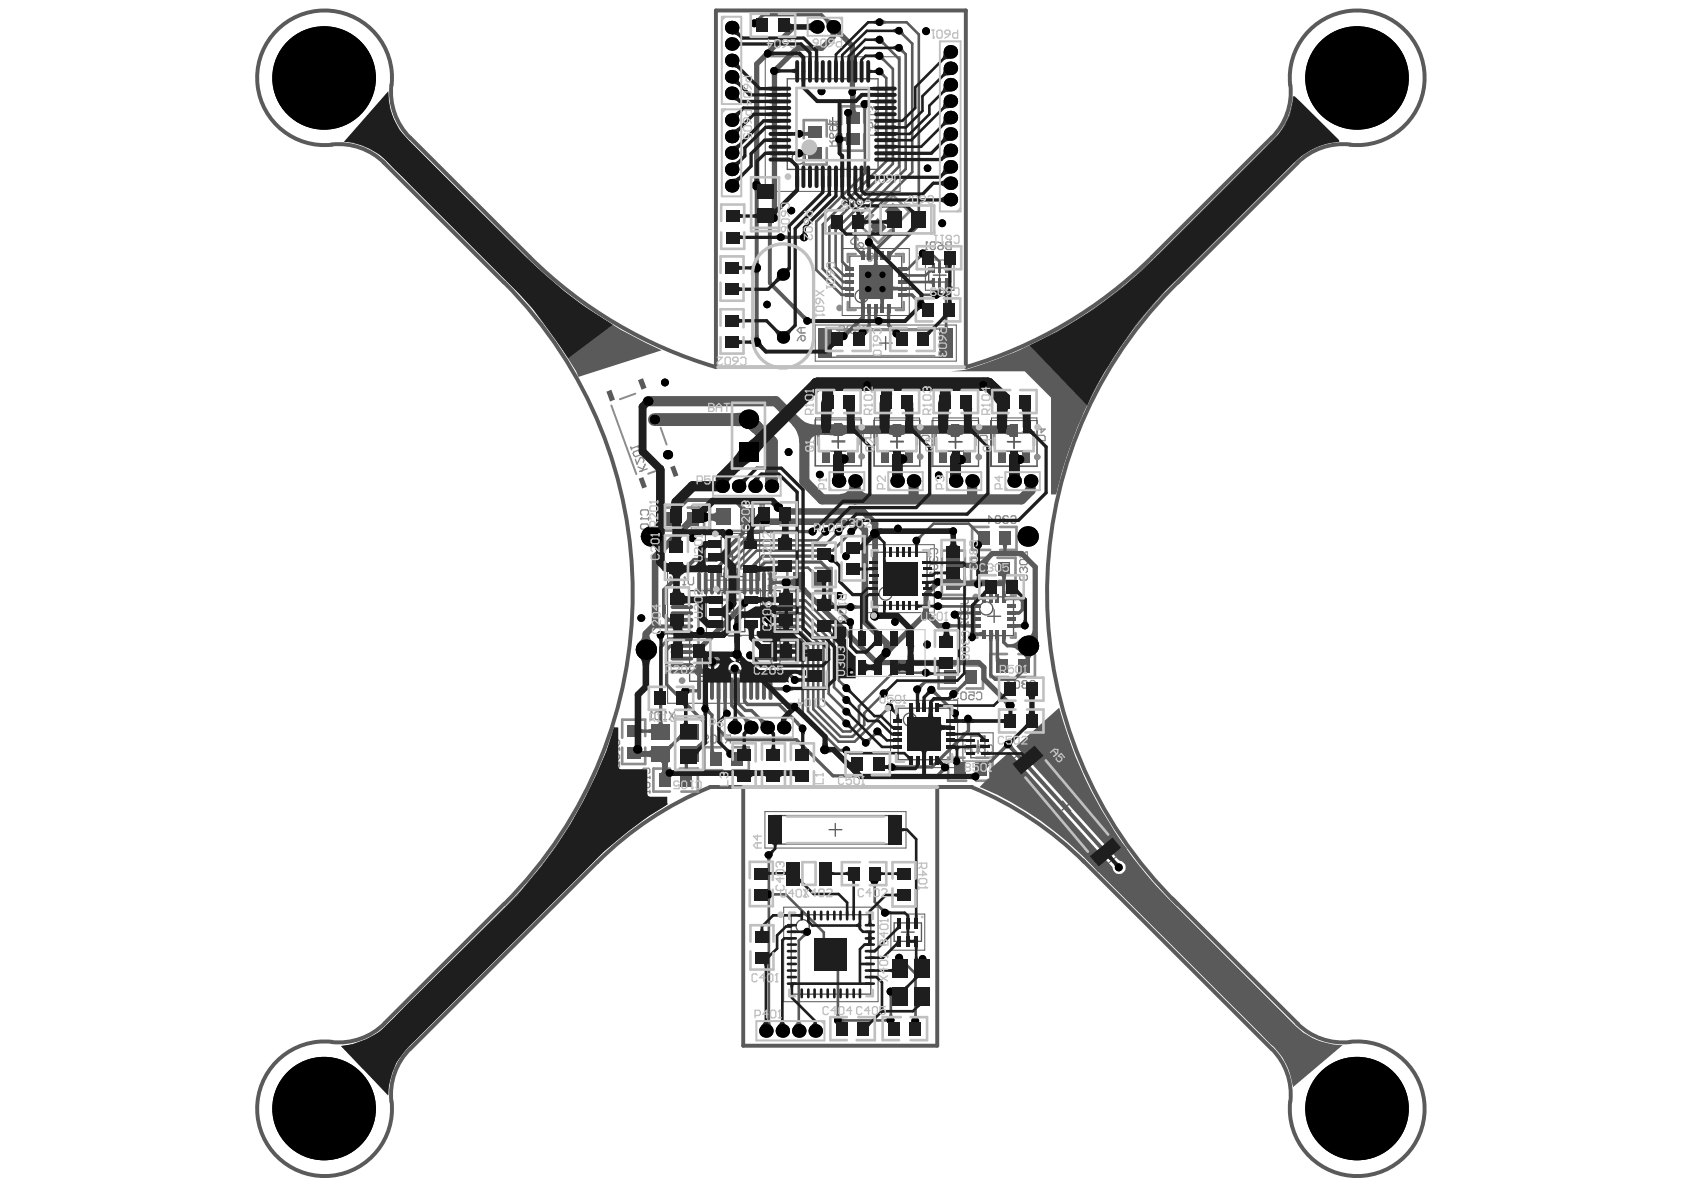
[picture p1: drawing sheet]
<svg xmlns="http://www.w3.org/2000/svg" width="297mm" height="210mm" viewBox="0 0 297 210" stroke-linecap="round" stroke-linejoin="round" font-family="sans-serif">
<g fill="none" stroke="#5a5a5a" stroke-width=".23">
<path d="M138.9 13.9h16v16h-16zM145.7 21.9h2.3M146.9 20.7v2.3M145.2 58h22v5h-22zM149.9 45.2h9.2v9.1h-9.2zM153.3 49.7h2.3M154.5 48.6v2.3M156.2 59.4v2.3M163.8 47.3h3.9v2.4h-3.9zM164.6 48.5h2.3M165.7 47.4v2.2M144.4 76.4h6.9v3.2h-6.9z"/>
<path d="M146.8 77.9h2.2M146.8 77.8h2.2M147.9 76.6v2.5M154.8 76.4h6.9v3.2h-6.9zM155.1 60.5h2.3M157.1 77.9h2.2M157.1 77.8h2.2M158.2 76.7v2.3M158.2 76.8v2.3M165.1 76.4h6.9v3.2h-6.9zM167.3 77.9h2.3M167.4 77.9h2.3"/>
<path d="M168.5 76.7v2.3M168.6 76.8v2.3M175.5 76.4h6.8v3.2h-6.8zM177.7 77.9h2.2M177.8 77.9h2.3M178.8 76.7v2.3M178.9 76.8v2.3M127.2 94.7h4v7h-4zM128.1 98.2h2.2M129.2 97.1v2.2M154.1 97.4h9.4v9.4h-9.4zM121.6 104.2h16v16h-16z"/>
<path d="M127.4 104.5h4v6.9h-4zM128.3 107.9h2.2M128.5 112.2h2.2M129.4 106.8v2.3M129.6 111.1v2.2M157.7 102.1h2.3M158.8 100.9v2.4M171.9 105.3h6.9v6.8h-6.9zM174.2 108.7h2.3M175.4 107.5v2.3M158.4 124.9h9.2v9.1h-9.2zM161.8 129.5h2.4"/>
<path d="M163 128.3v2.3M171.2 129.8h2.5v3.9h-2.5zM171.4 131.8h2.2M172.5 130.6v2.3M179.2 135.4l3.9-3.2 14 16.8-3.8 3.2zM136.4 143.9h21.9v5h-21.9zM146.2 146.3h2.3M147.3 145.2v2.3M187.4 141.3l1.5 1.7M189 141.4l-1.7 1.5M139.6 161.3h14v14.1h-14zM145.4 168.4h2.3"/>
<path d="M146.6 167.2v2.3M157.7 162.8h4.8v3.2h-4.8zM159 164.4h2.3M160.2 163.3v2.3"/>
<circle cx="140.9" cy="27.8" r="1.16"/>
<circle cx="152" cy="52.2" r="1.16"/>
<circle cx="123.7" cy="118.1" r="1.16"/>
<circle cx="156.2" cy="104.7" r="1.16"/>
<circle cx="174" cy="107.3" r="1.16"/>
<circle cx="160.5" cy="126.9" r="1.16"/>
<circle cx="141.6" cy="163.4" r="1.16"/>
</g>
<g fill="none" stroke="#5a5a5a" stroke-width=".18">
<path d="M135 10h23.8v23.8h-23.8zM143.8 57.3h24.9v6.4h-24.9zM148.6 43.8h11.8v11.9h-11.8zM163.2 45.9h5.1v5.3h-5.1zM143.7 74.1h8.3v8.1h-8.3zM154.1 74.1h8.2v8.1h-8.2zM154.2 73.7h8v8.5h-8zM164.4 74.2h8.2v8.1h-8.2zM164.6 73.7h8v8.5h-8zM174.7 74.2h8.3v8.1h-8.3zM174.9 73.7h8v8.5h-8zM124.4 94.1h9.6v8.2h-9.6z"/>
<path d="M143.9 82.2v-8.5h8v8.5M152.8 96.1h12v12h-12zM117.8 100.4h23.7v23.6h-23.7zM124.6 103.9h9.6v8.2h-9.6zM157.1 123.5h11.8v11.9h-11.8zM169.8 129.3h5.4v4.9h-5.4zM177.7 134.7l4.9-4.1 16 19-4.9 4.2zM134.9 143.2h24.9v6.4h-24.9zM138.2 160h16.7v16.7h-16.7zM157.1 161.2h6v6.4h-6z"/>
</g>
<g fill="none" stroke="#5a5a5a" stroke-width=".7">
<path d="M227.6 15a11.9 11.9 0 0 1 11.4-13.2 11.9 11.9 0 0 1 12.3 12.3 11.9 11.9 0 0 1-13.2 11.4M227.6 15a11.4 11.4 0 0 1-3.3 9.3M58.5 25.5a11.4 11.4 0 0 1 9.3 3.3M67.6 28.6l21.3 21.3M72.3 24.3a11.6 11.6 0 0 1-3.2-10.3 11.9 11.9 0 0 0-12.1-12.2 11.9 11.9 0 0 0-11.6 12.7 11.9 11.9 0 0 0 13.1 11M72.3 24.3l21.1 21a77.9 77.9 0 0 0 32.9 19.5M224.3 24.3l-21.1 21a77.9 77.9 0 0 1-32.9 19.5M228.8 28.8l-21.1 21.1M238.1 25.5a11.4 11.4 0 0 0-9.3 3.3M88.9 49.8a77.6 77.6 0 0 1 0 109.6l-21.1 21.1a11.4 11.4 0 0 1-9.3 3.3M208.6 49a76.7 76.7 0 0 0-.9 110.5M126.3 64.7v-62.8h44.1v62.8"/>
<path d="M125.2 138.9a60.7 60.7 0 0 0-19.8 13.2M125.2 138.8h5.9v45.7h34.2v-45.7h6.2M171.4 138.9a60.7 60.7 0 0 1 19.9 13.2M105.3 152.1l-33 32.9a11.9 11.9 0 0 0-3.2 10.7 11.9 11.9 0 0 1-12.3 11.8 11.9 11.9 0 0 1-11.4-12.8 11.9 11.9 0 0 1 13.1-10.9M191 151.7l33.3 33.3a11.4 11.4 0 0 1 3.3 9.3M206.7 158.4l22.2 22.2M228.8 180.5a11.4 11.4 0 0 0 9.3 3.3M238.1 183.8a11.9 11.9 0 0 1 13.2 11.4 11.9 11.9 0 0 1-12.4 12.3 11.9 11.9 0 0 1-11.3-13.2"/>
</g>
<g fill="none" stroke="#8c8c8c" stroke-width=".46">
<path d="M141.8 26.1v2.9h4v-2.9M145.8 24.1v-2.9h-4v3.2M148.4 23.7v2.9h4v-2.9M152.4 21.7v-2.9h-4v3.1M154 37.9l-2 2.1 2.9 2.9 2.2-2.3M155.5 36.5l2-2 2.9 2.9-2 2M147.7 58.2h17.1M149.5 53.3v1.4h1.4M150.9 44.8h-1.4v1.4M158 44.8h1.4v1.4M159.4 53.3v1.4h-1.4M146.3 76.2h-2v2.2"/>
<path d="M147.7 62.8h17.1M149.5 76.2h1.9v2.2M156.6 76.2h-2v2.3M159.8 76.2h1.9v2.3M166.9 76.3h-1.9v2.2M170.1 76.3h1.9v2.2M177.2 76.3h-1.9v2.2M180.4 76.3h2v2.2M119.3 89.5h-2.9v4.1h3.2M121.3 89.5h2.9v4.1h-2.9M125.2 88.7h9.5v4.9h-9.5zM134.2 88.7v4.9"/>
<path d="M174.2 98.4h-2.9v4h2.9M174.4 92.9h-2.9v4.1h3.2M175.9 98.4h3.2v4h-2.9M176.4 92.9h2.9v4.1h-2.9M123.2 105.8h12.8v12.7h-12.8zM141.8 100.2h-2.9v4h3.2M143.8 100.2h2.9v4h-2.9M166.1 100v-2.9h4.1v2.9M168.5 117.4h-2.9v4h3.1M170.2 101.8v3.1h-4.1v-2.9M170.5 117.4h2.9v4h-2.9M171.6 111.7v.8h.8"/>
<path d="M177.6 115.4h-2.9v4h3.2M178.3 104.9h.8v.8M179.1 111.7v.8h-.8M179.6 115.4h2.9v4h-2.9M109.7 131.9v2.9h4.1v-2.9M113.8 129.8v-2.9h-4.1v3.2M118.2 135.6h-2.9v4h2.9M119.9 135.6h3.2v4h-2.9M127.2 131.8h-2.9v4.1h3.1M129.2 131.8h2.9v4.1h-2.9M170.1 133.7h-2.9v4h3.2M172.2 133.7h2.9v4h-2.9"/>
</g>
<path d="M107.8 71.5l4.4 12.1M112.1 69.4l-2.8 1M116.5 75.5l1.1 2.9M116.9 82.6l-2.6 1" fill="none" stroke="#8c8c8c" stroke-width=".35"/>
<g fill="none" stroke="#8c8c8c" stroke-width=".23">
<path d="M153.9 19.1l-.2-.2h-.2l-.2 .2v.4l.2 .2M153.9 19.1v.2M154.1 18.9h.1M154.1 18.9h.3l.2 .2v.4l-.2 .2M154.1 18.9l-.2 .2M146.4 25.8h1.3v-.7l-.2-.3h-.5l-.2 .3v.7M146.4 24.8l.4 .5M146.4 21.2v.5M146.4 21.4h1.3M146.5 22.1h1l.2 .3v.4l-.2 .2h-1l-.1-.2v-.4zM146.5 23.5h.3l.2 .2v.7h-.5l-.1-.2v-.5zM147.7 21.4h.1"/>
<path d="M147.7 23.5l-.2 .5-.5 .4M147.7 21.4l-.2 .3M153.3 20.4l.2-.2h.9l.2 .2v.5l-.2 .2h-.9l-.2-.2zM153.3 21.8l.2-.2h.2l.2 .2v.7h-.4l-.2-.2zM153.5 22.9l-.2 .3v.4l.2 .3h.9l.2-.3v-.4l-.2-.3M154.6 21.6l-.2 .5-.5 .4M141.3 57.8v.9M141.3 59.2h.5l.2 .2v.5l-.2 .2h-.3l-.2-.2zM141.3 59.2l-.5 .4-.2 .5M142 57.8h-.9l-.5 .5 .5 .4h.9M148 58.8v-1.1l.3-.3h.4l.3 .3v1.1M149.4 57.7l.3-.3h.4l.3 .3v.2l-.3 .2h-.7z"/>
<path d="M149.4 58.1l.5 .5 .5 .2M150.8 57.7l.2-.3h.5l.2 .3v.9l-.2 .2h-.5l-.2-.2zM151.3 42.4v-.2l-.3-.4h-.3l-.6 .6v.4l.3 .3h.3M151.3 43.1v.7l.2 .4M151.3 43.1l.3-.3h.4l.3 .3v.3l-.1 .2h-.4zM152 44.4l.6-.6h.4l.3 .3v.3l-.7 .7h-.3l-.3-.4zM153.1 57.4h-.9l.9 1v.2l-.3 .2h-.4l-.2-.2M153.4 45.2v-.3l.2-.2h.3l.3 .4v.2l-.1 .2h-.3M153.4 45.2l-.4 .1v.4l.3 .3h.3l.2-.1v-.4M153.4 45.2l.4 .3M163.2 44h.4M163.4 42.7h.1"/>
<path d="M163.4 42.7v1.3M163.4 42.7l.2 .2M164.1 42.9l.2-.2h.5l.2 .2v.9l-.2 .2h-.5l-.2-.2zM165.4 43.5l.3-.2h.7v.5l-.3 .2h-.4l-.3-.2zM165.4 42.7l.5 .2 .5 .4M166.8 42.9l.3-.2h.7v1.3h-.7l-.3-.2v-.3l.3-.2-.3-.2zM167.1 43.3h.7M167.8 43.3h.1M111.8 79.7l.8-.3 .3 .1 .2 .4-.1 .3-.9 .4-.3-.2-.1-.4zM112.6 78.6h.1M112.6 78.6l-1.2 .5-.1-.2 .1 .4M112.6 78.6l-.1 .3"/>
<path d="M152.3 75.7h1.3M152.3 75.5v.4M152.4 76.3h1l.2 .3v.7h-1.3v-.7zM153.6 75.7h.1M153.6 75.7l-.2 .2M162.5 77l.3-.2h.9l.2 .2v.7h-1.4zM162.5 75.5v.8l1-.8h.2l.2 .2v.4l-.2 .2M172.8 77l.2-.2h1l.1 .2v.7h-1.3zM173.5 75.7l-.2-.2h-.3l-.2 .2v.4l.2 .2M173.5 75.7v.2M173.7 75.5h.1M173.7 75.5h.3l.1 .2v.4l-.1 .2"/>
<path d="M173.7 75.5l-.2 .2M183 77l.2-.2h.9l.2 .2v.7h-1.3zM183.6 75.5v.8l.7-.6h-1.3M112.1 81l.3 .9 .5-1.2h.2l.3 .1 .2 .4-.1 .3M112.5 82.4l.9 .4 .4-.9-.5 1.1-.5 .2 1.4-.5M113 91.5h.1M113 92.7l.2-.3h1l.2 .3v.4l-.2 .3h-1l-.2-.3zM113 91.5h1.4M113.2 90.9l-.2-.3v-.4l.2-.3h1l.2 .3v.4l-.2 .3M113.2 91.3l-.2 .2M113.7 93.8h.5l.2 .2v.5l-.2 .2-.5-.2zM113.7 93.8l-.7 .9"/>
<path d="M114.4 91.3v.4M121.9 90.6h.1M121.9 91.8l.3-.2h.8l.3 .2v.5l-.3 .2h-.8l-.3-.2zM121.9 92.9v1h.3l.8-1h.3M121.9 90.6h1.4M122.2 90l-.3-.2v-.5l.3-.2h.8l.3 .2v.5l-.3 .2M122.2 90.5l-.3 .1M123.3 90.5v.4M164 99.7l.2-.1h.9l.3 .1v.5l-.3 .2h-.9l-.2-.2zM164.2 97.7l-.2-.2v-.5l.2-.2h.9l.3 .2v.5l-.3 .2M164.2 98.2l-.2 .2v.5l.2 .2h.2M164.4 99.1h.1"/>
<path d="M164.7 98.9l-.3 .2M164.7 98.6v.3M165.1 98.2l.3 .2v.5l-.3 .2h-.2l-.2-.2M174.2 91.7h.9l-.7-.7v1.3M175.8 91h.4l.3 .2v.9l-.3 .2h-.4l-.2-.2v-.9zM176.9 91.4h.1M176.9 91.4l.3 .3M177.2 91.7l-.3 .1v.3l.3 .2h.4l.2-.2M177.2 91.7h.2M177.8 91.2l-.2-.2h-.4l-.3 .2v.2M178.3 91.2l.2-.2h.5l.2 .2v.9l-.2 .2h-.5l-.2-.2M179.9 98.2h.2l.9-.8h.2v.8"/>
<path d="M180.1 98.7h.9l.2 .2v.5l-.2 .2h-.9l-.2-.2v-.5zM118 103.1h.5M118.2 101.8h.1M118.2 101.8v1.3M118.2 101.8l.3 .2M118.9 102l.2-.2h.5l.2 .2v.9l-.2 .2h-.5l-.2-.2zM120.5 103.1h.4M120.7 101.8h.1M120.7 101.8v1.3M120.7 101.8l.2 .2M121.4 101.8v1.1l.2 .2h.5l.2-.2v-1.1M135.5 102.2h.1"/>
<path d="M135.5 103.3l.2-.2h1l.2 .2v.5l-.2 .2h-1l-.2-.2zM135.5 102.2h1.4M135.7 101.5l-.2-.3v-.4l.2-.2h1l.2 .2v.4l-.2 .3M135.7 104.4l-.2 .2v.5l.2 .2h.3M135.7 101.9l-.2 .3M136 105.3h.1M136.2 105.1l-.2 .2M136.2 104.9v.2M136.7 104.4l.2 .2v.5l-.2 .2h-.3l-.2-.2M136.9 101.9v.5M164 101.1h.1M164 101.1h1.4"/>
<path d="M164.2 100.9l-.2 .2M165.4 100.9v.4M169.4 105.6h1.1l.3 .2v.5l-.3 .2h-1.1M169.4 108.5l.3-.2h.8l.3 .2v.5l-.3 .2h-.8l-.3-.2zM169.7 109.7l-.3 .2v.5l.3 .2h.2l.9-.9v.9M169.7 107l-.3 .2v.5l.3 .2h.2M169.9 107.9h.1M170.1 107.7l-.2 .2M170.1 107.4v.3M170.5 107l.3 .2v.5l-.3 .2-.4-.2M180.1 101.4l-.2 .2v.5l.2 .2h.9l.2-.2v-.5l-.2-.2M180.5 100.3l-.2-.2h-.2l-.2 .2v.5l.2 .2"/>
<path d="M180.5 100.3v.2M180.7 100.1h.1M180.7 100.1h.3l.2 .2v.5l-.2 .2M180.7 100.1l-.2 .2M108 132.1h.1M108 133.3l.2-.3h.9l.2 .3v.4l-.2 .3h-.9l-.2-.3zM108 132.1h1.3M108.2 131.5l-.2-.3v-.4l.2-.3h.9l.2 .3v.4l-.2 .3M108.2 134.4l-.2 .2v.5l.2 .2h.2l.9-.9v.9M108.2 131.9l-.2 .2M109.3 131.9v.4M113.3 137.1h.1"/>
<path d="M113.3 139.6h.1M113.3 138.2l.2-.2h.9l.2 .2v.5l-.2 .2h-.9l-.2-.2zM113.3 137.1h1.3M113.3 139.6h1.3M113.5 136.4l-.2-.2v-.5l.2-.2h.9l.2 .2v.5l-.2 .2M113.5 136.9l-.2 .2M113.5 139.4l-.2 .2M114.6 136.9v.4M114.6 139.4v.5M114.6 126.9h.5M114.9 125.6h.1M114.9 125.6v1.3"/>
<path d="M114.9 125.6l.2 .2M115.5 125.8l.2-.2h.5l.2 .2v.9l-.2 .2h-.5l-.2-.2zM117.1 126.9h.5M117.3 125.6h.1M117.3 125.6v1.3M117.3 125.6l.3 .2M118 125.6l1 1.3M119 125.6l-1 1.3M124.1 130.4h.7l.1-.3-.1-.4h-.5l-.2 .2v.9l.2 .3h.5l.1-.3M125.4 129.9l.2-.2h.5l.2 .2v.9l-.2 .3h-.5l-.2-.3zM127 131.1h.5M127.3 129.7h.1"/>
<path d="M127.3 129.7l.2 .2M127.3 129.7v1.4M128.4 130.6l-.4 .5M128.8 130.6h-.6l-.2-.2v-.5l.2-.2h.6v1.4M168.2 122.5h.1M168.2 122.5l.1 .3M168.3 122.8l-.1 .1 .1 .5h.5l.2-.2M168.3 122.8h.3M169 122.3l-.2-.2h-.5l-.1 .4M169.5 122.3l.2-.2h.5l.2 .2v.9l-.2 .2h-.5l-.2-.2zM170 132.1h.9l-.6-.7v1.3M170.9 122.1h.9v.7l-.4-.3h-.3l-.2 .3v.4l.2 .2h.5l.2-.2"/>
<path d="M171.4 131.6l.2-.2h.5l.2 .2v.9l-.2 .2h-.5l-.2-.2zM172.2 122.3l.3-.2h.4l.3 .2v.9l-.3 .2h-.4l-.3-.2M172.7 131.4h1v.7l-.5-.2h-.2l-.3 .2v.4l.3 .2h.4l.3-.2M174.1 131.6l.3-.2h.4l.3 .2v.9l-.3 .2h-.4l-.3-.2M177.6 120.9l.2-.2h.7v.5l-.2 .2h-.5l-.2-.2zM177.6 120.1l.9 .6M179 120.3l.2-.2h.4l.2 .2v.9l-.2 .2h-.4l-.2-.2zM180.3 120.5h.1M180.3 120.5l.2 .2M180.5 120.7l-.2 .2v.3l.2 .2h.5l.2-.2M180.5 120.7h.2M181.2 120.3l-.2-.2h-.5l-.2 .2v.2"/>
<path d="M181.7 120.3l.2-.2h.5l.2 .2v.9l-.2 .2h-.5l-.2-.2"/>
<circle cx="167.8" cy="50.7" r=".12"/>
</g>
<g fill="none" stroke="#8c8c8c" stroke-width=".58">
<circle cx="148.1" cy="54.3" r=".29"/>
<circle cx="152" cy="80.5" r=".29"/>
<circle cx="162.3" cy="80.6" r=".29"/>
<circle cx="172.6" cy="80.6" r=".29"/>
<circle cx="183" cy="80.6" r=".29"/>
<circle cx="172.1" cy="105.3" r=".29"/>
<circle cx="120.3" cy="120.1" r=".29"/>
</g>
<circle cx="125.5" cy="116.3" r=".7" fill="none" stroke="#8c8c8c" stroke-width="1.4"/>
<g fill="#5a5a5a">
<path d="M113.3 111.8h1.2l.2 1 .4 .5h-2.4l.1-.1a1.62 1.62 0 0 0 .5-1.4z"/>
<path d="M116.4 134.3h1.8a.76 .76 0 0 0-.4 .9h-1a.71 .71 0 0 0-.4-.9z"/>
<path d="M116.8 135.5h1a.71 .71 0 0 0 .4 .9h-1.8a.71 .71 0 0 0 .4-.9z"/>
<path d="M120 129.1v1.4l-.4 .3v-.8l.4-.6z"/>
<path d="M117.5 131.6a.39 .39 0 0 0 .6-.2l.3-.2 .2 .6-.5 .6v.2z"/>
<path d="M116.8 111.3h.8v.6h-.3l-.1 .2z"/>
<path d="M117.9 112.5h.6v.6l-.6-.1z"/>
<path d="M117.9 111.3h.6v.6h-.6z"/>
<path d="M117.9 90.5l.5-.1 .5-.5h1l-.5 .6-.1 .3 .1 .1z"/>
<path d="M122.5 131.6h.4l.4-.4 .3 .5-.5 .5v.4z"/>
<path d="M124.5 125.7l.6-.7 .3 .6-.5 .4z"/>
<path d="M121.5 121.4l.5 .2v.5h-.3l-.2 .2z"/>
<path d="M124.1 123.2h.7v.7h-.6z"/>
<path d="M122.9 117.3h.9v.1a.61 .61 0 0 0 .6 .8l-1.1 .6-1-.6a.68 .68 0 0 0 .6-.9z"/>
<path d="M123.7 118.1l.9 .1v.6h-.9z"/>
<path d="M122 118.2l1-.1v.7h-1z"/>
<path d="M122.1 118.1l.6 .1v.6h-.6z"/>
<path d="M123 119.1h.6l.1 .6h-.7z"/>
<path d="M127.6 124.9l.6-.1v.2l.2 .2-.8 .5z"/>
<path d="M128.7 123.2h.7v.5l-.6 .2z"/>
<path d="M127.6 123.2h.6v.7h-.6z"/>
<path d="M126.5 123.2h.6l-.1 .7h-.5z"/>
<path d="M126.5 100.5h.5l.1 .6h-.6z"/>
<path d="M127.7 100.5h.4l.1 .6h-.6z"/>
<path d="M128.8 100.5h.4l.2 .6h-.7z"/>
<path d="M131.2 126.9l.5-.2 1.1 .5-1.5 .7 .1-.6z"/>
<path d="M130.7 106.4l.7 .7-.3 .3-.6-.7z"/>
<path d="M132.2 100.5h.6v.6h-.7z"/>
<path d="M133.3 100.5h.6v.6h-.6z"/>
<path d="M130.7 92.6h1l-.2 .1-.1 .6h-.7z"/>
<path d="M130.2 89.2h1a1.1 1.1 0 0 0 .9 .6l-1.4 .4a.37 .37 0 0 0-.2-.6z"/>
<path d="M132 75.7l1.8-1.7 .7 .8-1.7 1.6z"/>
<path d="M132.9 47.8h1.2l-.2 .2-.1 .4h-.7v-.3z"/>
<path d="M133.1 46h.7l.3 .7h-1.2l.2-.4z"/>
<path d="M132.9 33.3h1.2l-.3 .6h-.7v-.3z"/>
<path d="M135.4 179.9l.5 .3 .3 1.2-1.5-.7 .2-.1a.61 .61 0 0 0 .5-.7z"/>
<path d="M135.1 158.2h1l-.2 .6h-.5z"/>
<path d="M136.1 157.3l.6 .2v.5l-.6 .2z"/>
<path d="M135.1 151.3h1l-.2 .3v.3h-.5l-.1-.3z"/>
<path d="M137.8 121.2h.3l.2-.2v1l-.2-.2h-.3z"/>
<path d="M136.2 120.9l.2 .3h.4v.6h-.4l-.2 .3z"/>
<path d="M136.5 115.9h.6v.6h-.6z"/>
<path d="M136.5 117h.6v.6h-.6z"/>
<path d="M136.5 118.2l.6-.1v.7h-.6z"/>
<path d="M134.7 108.8l.5-.4 .2 .2h.3l-.7 .7v-.3z"/>
<path d="M137.5 102.4h.9v.7l-.9-.1z"/>
<path d="M137.5 102.4h.3l.4-.2v1.1l-.3-.2-.4-.1z"/>
<path d="M136.2 102.2l.3 .2h.3v.6l-.4 .1-.2 .2z"/>
<path d="M138.3 41.3l.5 .3v.6h-.3l-.2 .1z"/>
<path d="M136.1 38.4l.6 .5-.7 .7-.4-.6z"/>
<path d="M136.1 37.5h1v.5h-1z"/>
<path d="M135.9 38.5l.7 .6-.5 .3-.4-.5z"/>
<path d="M136.6 11.8l.4-.3 .6 .7-.3 .3z"/>
<path d="M141.8 164.4l.7 .7-.6 .1-.3-.3z"/>
<path d="M140.7 128l.4-.4 .5 .2-.6 .7-.1-.3z"/>
<path d="M140.7 111.3l.6 .1v.4l-.6 .1z"/>
<path d="M140.8 112.5h.4v.5h-.4z"/>
<path d="M140.7 106.7l.6 .1v.5l-.6 .1z"/>
<path d="M140.7 107.9h.6v.5l-.6 .1z"/>
<path d="M140.7 109l.6 .1v.5h-.6z"/>
<path d="M139.9 103.4h2l.5 .6h-1.3l-.3-.3z"/>
<path d="M142.3 93.5l.6-.2v.9l-.6-.2z"/>
<path d="M142 55.7l.5 .2-.7 .7-.3-.4z"/>
<path d="M140.9 41.6l.5-.2v.9l-.3-.1h-.3z"/>
<path d="M141.5 23.1l.6 .2v.6h-.3l-.3 .2z"/>
<path d="M142.1 23.3l.5-.1v-.2v1.2a.39 .39 0 0 0-.5-.3z"/>
<path d="M142.3 4.3l.7-.2 .2-.2v1.7l-.4-.3-.5-.1z"/>
<path d="M147.6 178.9h.4l.3 .6h-1l.3-.3z"/>
<path d="M147.4 170h.8l-.2 .4h-.4v-.2z"/>
<path d="M145.1 166.2h.4l.2 .5h-.8z"/>
<path d="M145.8 97.8h.8l-.5 .8-.1-.1-.3-.1z"/>
<path d="M147.3 93.8l.6 .7-.6 .2-.3-.4z"/>
<path d="M145 93.8l.7 .7-.6 .2-.4-.4 .3-.3z"/>
<path d="M145.4 74.9l1.8-.1v2.1l-.3-.1-1.5-.1z"/>
<path d="M146.4 5.7h1.3l-.2 .2v.6h-1v-.4z"/>
<path d="M149.1 109.2l.4-.4 .5 .2-.6 .7-.1-.2z"/>
<path d="M150.6 106.6l.5 .2v.6l-.5 .1z"/>
<path d="M149.5 93.8l.7 .7h-.4l-.1 .2-.4-.4 .2-.1z"/>
<path d="M152.2 58l.4-.1 .1-.2 .4 .4-.2 .5z"/>
<path d="M148.8 58.6l.5-.2 .5 .4-.3 .5z"/>
<path d="M148.7 51.8l.4-.1v.7l-.4-.2z"/>
<path d="M148.7 50.7l.4-.1v.6l-.4-.1z"/>
<path d="M151.5 52.7h1.3l-.2 .2-.1 .5h-.6l-.1-.2a.34 .34 0 0 0-.3-.5z"/>
<path d="M148.8 46.8h.7l.7 .3h-1.1z"/>
<path d="M148.7 49.5l.4-.1v.7l-.4-.1z"/>
<path d="M148.8 48.4h.3v.4h-.3z"/>
<path d="M151.6 44.1l.4 .4 .2-.1-.3 .9-.1-.3-.3-.3z"/>
<path d="M148.7 24.3l.4-.1 .2-.2v1.1l-.1-.1-.5-.2z"/>
<path d="M152.1 18.9h.9l-.2 .5h-.5v-.3z"/>
<path d="M149.9 18.9h1a.76 .76 0 0 0 .4 .9h-1.8a.66 .66 0 0 0 .4-.7z"/>
<path d="M149.9 15.3h.9l.1 .4h-1z"/>
<path d="M149.9 16.7h1v.4h-1z"/>
<path d="M156.9 178.9h.5v.3l.2 .2-.9 .1z"/>
<path d="M156.7 175.4h.9l-.2 .5h-.5z"/>
<path d="M155.6 160.1l.6 .2-.7 .7-.2-.6z"/>
<path d="M153.8 155.9h1l-.3 .3v.2h-.4l-.1-.4z"/>
<path d="M154.1 129l.7 .7-.6 .2-.3-.3z"/>
<path d="M156.3 124.7l.6 .7-.6 .2-.3-.3z"/>
<path d="M155.2 122.3l.7 .7-.6 .2-.2-.3 .1-.2z"/>
<path d="M153.8 107.5h1.1v.6h-1.1z"/>
<path d="M153.8 94.7h1.1v.5h-1.1z"/>
<path d="M156.2 75.2l1.1-.1 .2-.3v2.2a.73 .73 0 0 0-.8-.4l-.5-.1z"/>
<path d="M154.1 55.1h.7v.6h-.6z"/>
<path d="M156.4 55.1h.7l-.1 .6h-.6z"/>
<path d="M156 50.5l.4 .1 .2 .6-.4 .1z"/>
<path d="M155.2 51.3l.8 .2-.1 .4-.6-.2z"/>
<path d="M155.1 52.7h1.1a.39 .39 0 0 0-.3 .6h-.6v-.4z"/>
<path d="M155.3 53h.6v.6h-.6z"/>
<path d="M154.2 46.2h.6v.4l.3 .2h-1.2l.2-.2z"/>
<path d="M154.1 45.9h.7v.5h-.6z"/>
<path d="M157.1 44.4l.3-.3v.7l-.3 .3v.4z"/>
<path d="M154.2 44h.6v.4h-.7z"/>
<path d="M155.2 10.5l.7-.7v.4l.1 .2-.3 .4z"/>
<path d="M155.9 7l.2 .6-.3 .3-.6-.2z"/>
<path d="M161.3 179h.4l.1 .4 .2 .2h-1z"/>
<path d="M158.6 169.6l.7-.7 .1 .4 .2 .2-.4 .4-.3-.3z"/>
<path d="M158.9 74.8l.2 .3 1.2 .1v1.3a1.32 1.32 0 0 0-1.4 .4z"/>
<path d="M159.8 51.7h.6v.6l-.6 .1z"/>
<path d="M159.8 50.6l.5 .1v.4l-.5 .1z"/>
<path d="M159.8 49.4l.5 .1v.5l-.5 .1z"/>
<path d="M159.8 48.2l.5 .2v.4l-.5 .1z"/>
<path d="M159.8 47.2l.3 .1v.4h-.3z"/>
<path d="M158.6 6.1l.7-.7 .2 .6-.3 .3z"/>
<path d="M166.1 135.4l.7 .6-.6 .3-.4-.4z"/>
<path d="M165 121.6l.1 .4 .2 .1-.4 .5-.5-.2z"/>
<path d="M166 106.5l.2 .2h.3v.5l-.5 .2z"/>
<path d="M166 102.2h.4v.9h-.4z"/>
<path d="M164.5 103l.3-.3 .7 .7-.4 .2z"/>
<path d="M166.1 102.2l.8-.1 .1-.2v1.6a.63 .63 0 0 0-.9-.4z"/>
<path d="M164.1 51.8l.3-.1 .2-.2v1l-.5-.3z"/>
<path d="M164.4 46.8v1.3h-.4v-.6z"/>
<path d="M163.9 49.5h.4l.1-.2v.9l-.2-.2h-.3z"/>
<path d="M163.3 44.2l.6 .3v.4l-.4 .1-.2 .2z"/>
<path d="M167.6 125.3l.4-.4 .6 .2-.7 .7z"/>
<path d="M170.3 127.2h1l-.2 .3v.3h-.6z"/>
<path d="M168.2 121.7h.3l.2-.2 .4 .4-.2 .3v.2z"/>
<path d="M168.7 107.8l.6 .1 .3 .5h-.4l-.1 .2z"/>
<path d="M171 106.7l.5-.1v.7l-.5-.1z"/>
<path d="M171 107.9l.5-.1v.7l-.1-.1h-.4z"/>
<path d="M169.3 102a.66 .66 0 0 0 .8 .4h.2v.9l-.2 .1a.56 .56 0 0 0-.8 .4z"/>
<path d="M168.1 99.6l.5-.5 .4 .5-.4 .3z"/>
<path d="M168 99.3l.3-.3 .6 .3-.6 .5z"/>
<path d="M169.3 98.9a.66 .66 0 0 0 .8 .4h.2v.9l-1-.1z"/>
<path d="M167.7 97.2h.9a.88 .88 0 0 0 .3 .9h.2h-1.8a.76 .76 0 0 0 .4-.9z"/>
<path d="M167.7 94.2h1l-.1 .4h-.9z"/>
<path d="M169.1 74.9l.3 .2 1.1 .1v1.3l-1 .1-.4 .4z"/>
<path d="M174 134.6l.4-.4v.9l-.4 .8z"/>
<path d="M172.7 111.5l.5-.1 .1-.2v1.2l-.1-.2-.5-.1z"/>
<path d="M174.4 112.5h.7v.6h-.6z"/>
<path d="M175.6 112.5h.7l-.1 .6h-.6z"/>
<path d="M172.9 102.4h.4l.3 .9-.4 .1z"/>
<path d="M174.5 104.2h.6v.6h-.7z"/>
<path d="M172.5 99.9l.3-.3 .4 .4h.2l-.5 .5z"/>
<path d="M172.6 100.2l.5-.5 .4 .5-.3 .4z"/>
<path d="M172.3 99.3l.4-.2 1-.8 1 .3-.4 .7z"/>
<path d="M172.3 93.5l.4 .3h.3l-.5 .8-.3-.7z"/>
<path d="M177.8 132l.7-.7 .2 .5-.4 .5-.3-.3z"/>
<path d="M177.2 131.3l.6 .7-.5 .2-.4-.4z"/>
<path d="M179.5 118.5h1.5l-.4 .1-.4 .4h-.8z"/>
<path d="M180.1 113.6h.9v.6h-.9z"/>
<path d="M176.7 112.5h.7l-.1 .6h-.6z"/>
<path d="M179.2 107.8h.6v.6l-.6 .1z"/>
<path d="M176.7 104.2h.6l.1 .6h-.7z"/>
<path d="M176.5 101.6h1.2l-.3 .2v.4h-.6l-.1-.4z"/>
<path d="M176.7 75.2l1-.1 .4-.2v2.1a.69 .69 0 0 0-.8-.4l-.6-.1z"/>
<path d="M182.1 111.2l.9 .3 .1 2.1-1.8-1.5a.81 .81 0 0 0 .8-.9z"/>
<path d="M114.4 128.7l.5-.1 .1-.2v1.2l-.1-.3h-.5z"/>
<path d="M114 132.5a.71 .71 0 0 0 1-.5v1.9l-.1-.2a.84 .84 0 0 0-.9-.3z"/>
<path d="M112.9 128.4l.1 .2 .5 .1v.6h-.5l-.1 .3z"/>
<path d="M112.9 132v.2a.68 .68 0 0 0 .9 .3v.9l-.7 .1-.2 .2z"/>
<path d="M123 118.9h.7l-.1 .9h-.6z"/>
<path d="M124.2 124h.6l.1 .5h-.9l.1-.2z"/>
<path d="M123.1 90.5l.5 .1h.7v1.2h-.2a.87 .87 0 0 0-1 .6z"/>
<path d="M133.3 90.9a.69 .69 0 0 0 .9 .5h.2v1.2h-1.1z"/>
<path d="M133.1 59.1h.7l.1 .5 .2 .2h-1.2l.2-.3z"/>
<path d="M133 31.6h.9l.2 .5h-1.2z"/>
<path d="M133.1 3.4h.4l.1-.2 .5 .4-.3 .5z"/>
<path d="M135.4 156.7h.5v.2l.2 .3h-1l.2-.1z"/>
<path d="M136.1 13h1v.4h-1z"/>
<path d="M140.7 179.9h.4l.2 .6 .4 .5h-1.7l.4-.5z"/>
<path d="M140.7 110.1l.6 .2v.4l-.6 .1z"/>
<path d="M140.7 105.6l.6 .1v.5h-.6z"/>
<path d="M141.5 26.6l.6 .2v.5l-.6 .2z"/>
<path d="M142.1 26.8h.1a.34 .34 0 0 0 .4-.3v1.1l-.1-.2-.4-.1z"/>
<path d="M145.9 4.1l.4-.5 .7 .7-.5 .4z"/>
<path d="M145.5 3.6l.4-.4 .5 .3h.6l-1.2 1.2v-.5z"/>
<path d="M156.1 179.8l.5-.3 .1 1-.6-.3z"/>
<path d="M156.4 114.3l.5-.3 .6 .7-.4 .4z"/>
<path d="M153.7 40.3l.8 .8h-.2l-.3 .2-.5-.4 .3-.2z"/>
<path d="M155.7 3.4l.6 .3v.4l-.6 .3z"/>
<path d="M155.2 13.3l.7-.7 .1 .6-.3 .3z"/>
<path d="M158.6 9.1l.7-.6 .2 .5-.3 .3z"/>
<path d="M166 109.9h.5v.9h-.5z"/>
<path d="M166 119.9h.5l.1-.3v.9h-.6z"/>
<path d="M167.5 109.9l.5 .2v.6l-.6 .1z"/>
<path d="M170.9 110.1l.6-.1v.7h-.6z"/>
<path d="M170.4 119.5l.5 1h-.2l-.6 .5-.1-.7 .4-.5z"/>
<path d="M172.9 105.3h.3l.1-.2v.9l-.1-.2h-.3z"/>
<path d="M179.8 110.1l.5-.2 .1 .9-.6-.1z"/>
<path d="M177.1 123.9l.6-.6 .5 .3-.8 .9z"/>
<path d="M178.4 113.6a2.63 2.63 0 0 0 1.7-1v2.5l-.3-.1a1.75 1.75 0 0 0-1.4-.8z"/>
<path d="M179.2 110l.6 .1v.6h-.6z"/>
<path d="M177.4 105l.2 .2 .4 .1v.6h-.5l-.1 .3z"/>
<path d="M176.7 96.1h1.1l-.2 .1v.5h-.6v-.1a.34 .34 0 0 0-.3-.5z"/>
<path d="M196.5 152.5l.5-.5 .3 .3h.2l-.8 .6z"/>
<path d="M116.2 127.1h.6l.1 .5 .2 .1h-1.1l.1-.1z"/>
<path d="M120.5 134.3h1.1l-.2 .2v.4h-.6l-.1-.4z"/>
<path d="M120.8 135.9h.6v.4l.2 .1h-1.1l.2-.1z"/>
<path d="M125.3 132.1h.6v.4l.3 .2h-.9z"/>
<path d="M133.9 127.1l.4-.4 .5 .3 .7 .2-1.4 .9 .1-.5z"/>
<path d="M129.9 123.2h.6v.5l-.6 .2z"/>
<path d="M130.1 116.2l.8-.8v.3l.2 .4-.4 .4-.4-.3z"/>
<path d="M128.6 118.2l.2 .6 .8-.3 .7-.5 .4 .2-.3 .6-.8-.3-.7-.5z"/>
<path d="M134.4 104.7h.6v.6h-.5z"/>
<path d="M129.9 100.5h.5l.1 .6h-.6z"/>
<path d="M148.3 132.1l.5-.2v.9l-.5-.2z"/>
<path d="M152.8 130.4l.6-.3 .3 .3-.2 .6z"/>
<path d="M148.4 124.9l.3-.3 .6 .3-.6 .6z"/>
<path d="M148.4 127l.3-.3 .6 .2-.6 .7z"/>
<path d="M148.7 120.5l.6 .2-.6 .7-.3-.6z"/>
<path d="M148.7 122.5l.6 .3-.6 .7-.3-.6z"/>
<path d="M138.3 118.8h1.6a.16 .16 0 0 0-.2 .1 .16 .16 0 0 0 .1 .2l.1 .1-.6 .2-.7-.5z"/>
<path d="M139.3 102.2l.6 .1v.9l-.6 .1z"/>
<path d="M139 102.3a.69 .69 0 0 0 .9-.5v1.6l-.2-.1-.7-.1z"/>
<path d="M148.6 74.8a.82 .82 0 0 0 .8 .3l.5 .1v1.3a1.56 1.56 0 0 0-1.3 .3z"/>
<path d="M153 55.1h.7l-.1 .6h-.6z"/>
<path d="M153 41.7l-.2 .5 1 1-.2 .6h-.6l-.2-.6 1-1-.2-.5z"/>
<path d="M153 43.8h.6l.1 .6h-.7z"/>
<path d="M148.6 24.1l.5 .2v.5l-.5 .2z"/>
<path d="M147 5.9l1.2-1.2 .1 .6 .3 .4-.6 .7-.6-.4z"/>
<path d="M157.8 134.8l.2 .2h.4v.6l-.6 .2z"/>
<path d="M161.8 120.9l.4-.1 .2-.2 .4 .5-.3 .5z"/>
<path d="M162.3 118.4h.4l.2-.2v.9l-.6-.2z"/>
<path d="M162.9 107.1h.9a1.73 1.73 0 0 0 .6 1.5l-.4 .9a.85 .85 0 0 0-1.3 0l-.5-.9 .5-.7z"/>
<path d="M171.9 102.4h.3l1 1 .4-.1-.3-.9h-.4l-.9 1-.5-.1z"/>
<path d="M171.9 102.4h.3l-.2 1-.5-.1z"/>
<path d="M171.4 99.3h.9v1.4a.66 .66 0 0 0-.7-.5h-.2z"/>
<path d="M161.7 94.7l.5-.2 .4 .2-.2 .6z"/>
<path d="M166.4 75.2l1.2-.1 .2-.2v2.1a.69 .69 0 0 0-.9-.4l-.5-.1z"/>
<path d="M157.3 58.3l.4-.4 .1 .2h.4l-.7 .7-.1-.3z"/>
<path d="M166.7 57.5h.4v.3l.2 .2h-.9l.2-.1z"/>
<path d="M161.6 53.2l.4-.4 .5 .2-.7 .7v-.2z"/>
<path d="M157.4 50.3l.1 .2 .5 .1v.6h-.2a.25 .25 0 0 0-.3 0 .25 .25 0 0 0-.1 .3z"/>
<path d="M157.8 50.6h.6v.6h-.6z"/>
<path d="M157 38.2l1.1 .2-.3 .3v.6l-.5-.3-.1-.5z"/>
<path d="M180.3 115.4h2l-.4 .4-.3 .8h-.6l-.1-.7z"/>
<path d="M175.6 115.7h.6l.1 .5h.2h-.8z"/>
<path d="M181 115.7h.6l-.1 .5h-.8l.2-.1z"/>
<path d="M121.2 91l1.4 1.7a.94 .94 0 0 0-1.1 .4l-.5 .4-.6-.9a2.07 2.07 0 0 0 .8-1.5z"/>
<path d="M125.2 90.6a.87 .87 0 0 0 1.1-.5v2.3a.95 .95 0 0 0-1.1-.6z"/>
<path d="M129.7 72.9l1.1-.1v2.4h-1z"/>
<path d="M134.5 9.6l.5 .8 .4-.3v-1.4l.3-.2 .7 .5-.3 .3-1.3 .1z"/>
<path d="M148.3 179.5l.6 .3v.4l-.6 .3z"/>
<path d="M139.3 119.4l.4-.4 .5 .2-.6 .7-.1-.3z"/>
<path d="M143.5 100.8l.4 .3h.2l-.5 .8 .1-.2-.4-.5z"/>
<path d="M141 73.6a4.2 4.2 0 0 0 3.1 1.3l.5 1.8a1.64 1.64 0 0 0-1.8 1.9l-1.8-.5a4.4 4.4 0 0 0-1.3-3.2z"/>
<path d="M148 87.2a1.64 1.64 0 0 0 1.9-1.9h1.8a1.64 1.64 0 0 0 1.8 1.9l-2.7 1.8z"/>
<path d="M162.1 44.7l.7 .7-.6 .2-.2-.3z"/>
<path d="M181 114.2h.6v.9h-.6z"/>
<path d="M68.4 16.2a12.4 12.4 0 0 0 3.2 8.2l19.5 19.2a80.1 80.1 0 0 0 25.6 18.2l-14.7 4.7-.4-1a102.6 102.6 0 0 0-10.4-14.1l-21.9-21.9a13.5 13.5 0 0 0-7.8-4.4h-.9z"/>
<path d="M174.5 135.7l3.5-3 18.2 20.2a1.23 1.23 0 0 0 .9 1.2 1.23 1.23 0 0 0 1.4-.6 1.4 1.4 0 0 0-1.1-1.8l-18.2-20.1 7.6-6.7a77.8 77.8 0 0 0 21.2 35.5l20.6 20.6a11.8 11.8 0 0 0 8.2 3.3l-8.7 7.4a12 12 0 0 0-4-7.5l-29-29.1a68.9 68.9 0 0 0-13.9-11.9 44.4 44.4 0 0 0-8.5-4.4l1.6-1.5h.2z"/>
<path d="M167.7 65.5a14.1 14.1 0 0 0 5.7-1.3 79.3 79.3 0 0 0 29.8-18.3l20.5-20.5a11.7 11.7 0 0 0 4.3-8.3l.3-.1 .2 .1 7.6 7.6v.3a12.3 12.3 0 0 0-7.6 3.5l-18.6 18.6a77.9 77.9 0 0 0-24 42.1l.4-2h-.9v-17.1l-4.7-4.6z"/>
<path d="M108.4 128.3h.6l.1 7a.49 .49 0 0 0 .4 .5h4.7v4.2l.1 .4 .3 .2h3l.1 1.3a71.3 71.3 0 0 0-14.7 11.8l-31 31a11.6 11.6 0 0 0-3.6 8.6l-8.2-8.8a13.7 13.7 0 0 0 9.4-5l20.5-20.5a79 79 0 0 0 18.3-30.7z"/>
</g>
<g fill="none" stroke="#5a5a5a" stroke-width=".58">
<path d="M141 23.6h2.5M141.8 41.9h.1M144.8 99.1l1.6 1.7M146.4 98.1l.4 .4M120.2 112.8h-2.3l-1.4 1.3M120.3 113.9l-2.1 .1-.6 .6M120.3 111.6h-3.4l-.3 .4M132.4 115.6l.6 .6M136 102.7h2.7M138.9 118.5v.1M150.1 107.1h2.4M116.5 133h.5"/>
<path d="M124.3 130.6l-2.4 2.4h-.3M127.9 125.5l.4 .3M129.1 121.5v.1M131.3 121.5v2.2M131.4 125.3h1.1M132.4 127.8v.5M135.3 128v.3M135.9 121.5h2.9M140.7 127.5l.9 1"/>
</g>
<path d="M136.6 38.5l-.8 .8M152.2 52v2.4M132 90.6v.6M117.1 108.6l.8 .7h2.4" fill="none" stroke="#5a5a5a" stroke-width=".7"/>
<path d="M147 4.7v1.8M123.3 118.5h.1" fill="none" stroke="#5a5a5a" stroke-width=".93"/>
<path d="M122.5 91.2h1.9M137.4 89.5l.7 .7" fill="none" stroke="#5a5a5a" stroke-width="1.2"/>
<g fill="none" stroke="#5a5a5a" stroke-width=".46">
<path d="M148.8 48.6h1M150.9 43.7l1.3 1.3M148 93.8l-2.5 2.4M141 113.9l.6 .6M141.2 112.8l1.3 1.3M141.3 111.6l2.2 2.1M151.5 124.6v2.9M152.4 125.8v2.1M152.8 131v.1M156.9 124.7l-1.5 1.5M135.6 157.8h3M154.3 159.1l1.9 1.9"/>
<path d="M135.6 181.3l-.5 .5"/>
</g>
<circle cx="155.4" cy="126.2" r=".23" fill="#5a5a5a"/>
<g fill="none" stroke="#5a5a5a" stroke-width=".46">
<path d="M155.2 9.8l2.3 2.4M158.6 5.4l2.3 2.3M159.1 50.9h2.4M159.1 47.5h1M162.8 44.7h1.5M164.6 47.3l-1.4 1.3M165.7 51.4l-.6 .6M165.7 46.2v1.1M166.8 60.5h.1M165.5 104.9l.6 .7M168.7 108.1l-.2 .3M156.9 124.7l.2 .2"/>
<path d="M162.8 169.2h.1"/>
</g>
<path d="M154.5 56.1l.6 .5M154.5 44v1.1M155.6 50.9v3.5M159.1 52h1.8M163.2 120.2h3.6M164.3 121.7h.1M166.8 135.4l-1.5 1.4" fill="none" stroke="#5a5a5a" stroke-width=".58"/>
<path d="M165.5 102.7l-2.2 2.1" fill="none" stroke="#5a5a5a" stroke-width=".93"/>
<circle cx="168.2" cy="99.1" r=".23" fill="#5a5a5a"/>
<path d="M168.2 99.1l.6 .6" fill="none" stroke="#5a5a5a" stroke-width=".46"/>
<circle cx="168.2" cy="93.7" r=".52" fill="#5a5a5a"/>
<path d="M172.6 116.9l1 .8" fill="none" stroke="#5a5a5a" stroke-width=".93"/>
<circle cx="174.8" cy="111.8" r=".29" fill="#5a5a5a"/>
<g fill="none" stroke="#5a5a5a" stroke-width=".58">
<path d="M133.1 4.1l1.5-1.5h10.3l2.1 2.1M141 27h2.7M148.1 24.6h2.3M157.5 37.4v3.6l-3 3M137.8 41.9h4M153.3 54.4v3.1l-1.1 1.1M154.5 45.1v4.6M154.5 54.4v1.7M154.9 40l-1.6 1.5v3.6M155.6 50.9h3.5M156.7 54.4v3l1.5 1.4M160.9 52l1.6 1.7"/>
<path d="M143.4 93.8h-10.5l-6.2 6.1v3M144.8 99.1h-9.8l-1.4 1.4v2.4M146.4 98.1h-11.9l-2 2.1v2.7M177.3 95v2.5M116.5 114.1v15M117.6 114.6v6.1l6.7 6.8v3.1M120.3 118.5h18.6M123.3 118.5v3M130.1 115.4l1.9 1.9h6.9M133 116.2h5.9M134.7 102.9v5.5l1 .9M138.9 118.6l1.3 1.3"/>
<path d="M146.4 100.8v5.4l3.7 3.5M167 110.4h5.2M171.3 119.4l-3.1 3M173.6 111.8h-1.5l-.6 .6M174.8 111.8v7.3l.7 .7h3.4l1.6-1.6v-.8M174.8 103v2.6M175.9 111.8v4.8l.8 .8M177 111.8v1.5l.7 .6h3.6v2.7M177 102.5v3.1h2.9l.4 .4v1.5l-.5 .6M177.1 100.4v2.5M178.5 108.1h1.3M178.5 110.4h2.3"/>
<path d="M111.8 129h4.6M120.9 129.1l-3.9 3.9M120.9 121.8h2.1M121.1 133.5v4.1M124.4 125l1.2 1.1v7M124.5 121.5v3.5M126.7 121.5v7.1l1.9 1.9h11.9l6.4 6.3h18.4M127.9 121.5v4M129.1 121.6v2.9l3.3 3.3M130.2 121.5v2.6l1.2 1.2M131.3 123.7l.5 .6h5.6l3.3 3.2M132.5 125.3l2.8 2.7"/>
<path d="M163.2 120.2l-1.4 1.4M164.4 121.7l4.2 4.1M170.8 126.8v2.1l-6.4 6.4h-7.1M177.8 131.3l-4.4 4.4"/>
</g>
<g fill="none" stroke="#5a5a5a" stroke-width=".93">
<path d="M144.1 4.7h-4.1l-6.5 6.6v21.4M147 6.5l-2 2h-4.4l-4 4v26M147 4.7l3.4 3.4v8.1M150.4 16.3v4.5M168.2 93.7v5.4M168.8 99.7h3.8M131.4 106.4l-8.1 8.1v4M138.7 102.7h1.8l14.1 14.2h18M163.3 108.2l2.2 2.2h1.4M163.3 104.8v3.4M163.3 108.2l-6.9 6.9M165.5 102.7h2.4"/>
<path d="M168.2 102.9h8.5M173.3 100.4v-1l1.7-1.8h5.2l2.4 2.4v12.6l-1.3 1.3M173.6 117.7v2.1l4.7 4.7M112 133h4.5M117.3 133.7v3.9"/>
</g>
<g fill="none" stroke="#5a5a5a" stroke-width=".46">
<path d="M152.6 18.4v12.2l-8.6 8.5v8.5l4.4 4.4h1.4M155.2 12.6l1.1 1.2v14.6l-11.2 11.2v7.8l3.5 3.5h1.2M155.2 7l3.4 3.4v19l-11.2 11.1v6.6l1.4 1.5M155.2 3.9h4.7l2.2 2.2v33.7l-5.4 5.3M157.5 12.2v16.7l-11.2 11.2v7.2l2.4 2.4h1.1M158.6 8.5l1.2 1.1v20.2l-11.2 11.2v5.2l1.2 1.3M160.9 7.7v22.6l-10 10v3.4M159.1 49.7h5.5M159.1 48.6h4.1M161.5 50.9l1.2 1.1h2.4M162.8 44.7l-2.7 2.8M164.3 44.7l1.4 1.5"/>
<path d="M165.7 49.7v1.7M166.9 49.7v10.8M145.5 96.2h-12.4l-4 4.1v2.6M145.7 93.8l-1.6 1.5h-11.4l-4.8 4.8v2.8M150.2 93.8l-3.3 3.3h-13.4l-3.3 3.3v2.5M172.6 99.7l.7 .7M173.5 95l-2.6-2.6h-6.2l-3 2.9M138.9 105.9h3.2l5.9 5.9v8.3l1.4 1.3M138.9 107.1h3l5.2 5.1v9l2.3 2.3M138.9 108.2h2.9l4.4 4.4v9.8l3.2 3.2M138.9 109.3h2.8l3.5 3.7v10.5l4.2 4.1M138.9 110.5h2.6l2.8 2.8v11.4l4.4 4.3h1.3l1.5-1.5"/>
<path d="M138.9 111.6h2.4M138.9 112.8h2.3M138.9 113.9h2.1M141.6 114.5v11.3l6.5 6.5h1.3M142.5 114.1v11.3l5.4 5.4h2.9l4.6-4.6M143.5 113.7v11.4l4.8 4.9h2.1l2-2.1M144.7 102.2l-2.2-2.1h-7.1l-.7 .6v2.2M163.4 118.7h-5.9l-6 5.9M165.6 107h6.6M166.1 105.6h7.5M168.7 108.1h3.5M154.8 129l-2 2"/>
<path d="M155.9 122.3l-3.5 3.5M135.6 150.9v30.4M138.6 157.8l6.7 6.7v2.6M154.3 155.4v3.7M142.5 164.4l-1.6 1.5v15.9M147.8 169.6v10.3M147.9 180h9.2M157.1 174.9v5M158.6 168.9l2.9 2.9v8.3"/>
</g>
<path d="M122.2 91.6l-6.7 6.6v11.9l-1.6 1.7v2.8M124.4 91.2h3.2M132.8 92h18.2l1.6 1.5v16.1l3.8 3.9v1.6M138.1 90.2h14.2l2.1 2.2v1.7" fill="none" stroke="#5a5a5a" stroke-width="1.2"/>
<path d="M133.5 32.7v27.6M135.8 39.3v10.6l6.7 6.7M152.2 54.4v1.6l-3.4 3.3M131 92.1v1.9l-4.7 4.7h-3.8l-5.4 5.4v4.5M132 90.6l-2.4-2.4h-8.4l-2.8 2.8v.6M115.9 110.5h4.4M177.8 131.3l19.6 21.7" fill="none" stroke="#5a5a5a" stroke-width=".7"/>
<path d="M115.4 74h16.6M132 74l4.1 4v7.8" fill="none" stroke="#5a5a5a" stroke-width="2.3"/>
<path d="M114.3 70.8h22.5l5.1 5M141.9 75.8v9.1l3.1 3.2h35.2l1.6-1.6v-1.7M141.9 75.8h6M150.8 84.8v3.3M161.1 84.8v2.5M171.5 84.8v2.6" fill="none" stroke="#5a5a5a" stroke-width="1.8"/>
<path d="M154.4 94.1v14.5" fill="none" stroke="#5a5a5a" stroke-width="1"/>
<path d="M147.9 75.8h30.8" fill="none" stroke="#5a5a5a" stroke-width="1.4"/>
<g fill="#000">
<circle cx="57.2" cy="13.8" r="9.1"/>
<circle cx="129.1" cy="16.4" r="1.19"/>
<circle cx="129.1" cy="4.9" r="1.19"/>
<circle cx="129.1" cy="10.7" r="1.19"/>
<circle cx="129.1" cy="13.5" r="1.19"/>
<circle cx="129.1" cy="7.8" r="1.19"/>
<circle cx="133.1" cy="4.1" r=".7"/>
<circle cx="135.4" cy="9.4" r=".68"/>
<circle cx="136.5" cy="12.5" r=".7"/>
<circle cx="144.1" cy="4.7" r="1.19"/>
<circle cx="144.9" cy="16.1" r=".7"/>
<circle cx="147" cy="4.7" r="1.19"/>
<circle cx="149.6" cy="19.9" r=".68"/>
<circle cx="150.3" cy="16.2" r=".67"/>
<circle cx="152.5" cy="18.4" r=".7"/>
<circle cx="155.1" cy="9.8" r=".7"/>
<circle cx="155.1" cy="12.6" r=".68"/>
<circle cx="155.1" cy="7" r=".68"/>
<circle cx="155.1" cy="3.9" r=".67"/>
<circle cx="158.6" cy="5.4" r=".67"/>
<circle cx="158.6" cy="8.4" r=".67"/>
<circle cx="163.3" cy="5.5" r=".7"/>
<circle cx="167.6" cy="17.8" r="1.19"/>
<circle cx="167.6" cy="14.9" r="1.19"/>
<circle cx="167.6" cy="9.1" r="1.19"/>
<circle cx="167.6" cy="12" r="1.19"/>
<circle cx="239.4" cy="13.8" r="9.1"/>
<circle cx="129.1" cy="29.9" r="1.19"/>
<circle cx="129.1" cy="27" r="1.19"/>
<circle cx="129.1" cy="21.2" r="1.19"/>
<circle cx="129.1" cy="32.8" r="1.19"/>
<circle cx="129.1" cy="24.1" r="1.19"/>
<circle cx="133.4" cy="32.7" r=".81"/>
<circle cx="136.5" cy="38.5" r=".7"/>
<circle cx="139.6" cy="37.1" r=".68"/>
<circle cx="141" cy="27" r=".7"/>
<circle cx="141" cy="23.6" r=".67"/>
<circle cx="148" cy="24.6" r=".7"/>
<circle cx="163.6" cy="29.7" r=".67"/>
<circle cx="166.2" cy="39.4" r=".7"/>
<circle cx="167.6" cy="26.5" r="1.19"/>
<circle cx="167.6" cy="23.6" r="1.19"/>
<circle cx="167.6" cy="29.4" r="1.19"/>
<circle cx="167.6" cy="20.7" r="1.19"/>
<circle cx="167.6" cy="32.3" r="1.19"/>
<circle cx="167.6" cy="35.2" r="1.19"/>
<circle cx="133.4" cy="47.3" r=".81"/>
<circle cx="135.3" cy="53.7" r=".67"/>
<circle cx="137.7" cy="41.8" r=".68"/>
<circle cx="138.1" cy="59.5" r="1.07"/>
<circle cx="138.1" cy="48.4" r="1.07"/>
<circle cx="141.8" cy="41.9" r=".7"/>
<circle cx="142.4" cy="56.6" r=".67"/>
<circle cx="148.8" cy="59.3" r=".7"/>
<circle cx="152.2" cy="58.6" r=".68"/>
<circle cx="153.1" cy="48.5" r=".58"/>
<circle cx="153.2" cy="51" r=".57"/>
<circle cx="153.3" cy="42.7" r=".7"/>
<circle cx="155" cy="56.6" r=".68"/>
<circle cx="155.6" cy="48.5" r=".57"/>
<circle cx="155.7" cy="51" r=".55"/>
<circle cx="158.1" cy="58.8" r=".7"/>
<circle cx="162.5" cy="53.7" r=".7"/>
<circle cx="162.8" cy="44.7" r=".7"/>
<circle cx="165.1" cy="52" r=".7"/>
<circle cx="114.3" cy="70.8" r=".81"/>
<circle cx="115.4" cy="74" r=".81"/>
<circle cx="117.3" cy="67.5" r=".7"/>
<circle cx="132" cy="74" r="1.71"/>
<circle cx="133.4" cy="60.3" r=".81"/>
<circle cx="139.1" cy="79.7" r=".7"/>
<circle cx="152.9" cy="67.9" r=".68"/>
<circle cx="173.4" cy="67.9" r=".7"/>
<circle cx="114.9" cy="94.6" r="1.8"/>
<circle cx="117.8" cy="80.2" r=".81"/>
<circle cx="122.1" cy="94.9" r=".68"/>
<circle cx="124.4" cy="91.2" r=".81"/>
<circle cx="127.4" cy="85.8" r="1.19"/>
<circle cx="128.6" cy="94" r=".67"/>
<circle cx="130.3" cy="85.8" r="1.19"/>
<circle cx="133.2" cy="85.8" r="1.19"/>
<circle cx="134.9" cy="92" r=".79"/>
<circle cx="136.1" cy="85.8" r="1.19"/>
<circle cx="137.3" cy="89.5" r=".81"/>
<circle cx="143.3" cy="93.8" r=".7"/>
<circle cx="144.6" cy="83.7" r=".68"/>
<circle cx="145.6" cy="93.8" r=".7"/>
<circle cx="146.7" cy="98.5" r=".7"/>
<circle cx="147.9" cy="93.8" r=".68"/>
<circle cx="147.9" cy="84.8" r="1.19"/>
<circle cx="148.9" cy="81" r=".81"/>
<circle cx="149.2" cy="98.1" r=".68"/>
<circle cx="150.1" cy="93.8" r=".68"/>
<circle cx="150.8" cy="84.8" r="1.19"/>
<circle cx="154.3" cy="94.1" r=".81"/>
<circle cx="158.2" cy="84.8" r="1.19"/>
<circle cx="158.4" cy="93.2" r=".68"/>
<circle cx="159.2" cy="81" r=".81"/>
<circle cx="161.1" cy="84.8" r="1.19"/>
<circle cx="161.6" cy="95.4" r=".67"/>
<circle cx="165.6" cy="83.8" r=".67"/>
<circle cx="168.1" cy="93.7" r=".68"/>
<circle cx="168.6" cy="84.8" r="1.19"/>
<circle cx="169.6" cy="81.1" r=".81"/>
<circle cx="171.5" cy="84.8" r="1.19"/>
<circle cx="172.5" cy="96.1" r=".7"/>
<circle cx="178.9" cy="84.8" r="1.19"/>
<circle cx="179.9" cy="81" r=".78"/>
<circle cx="181.3" cy="94.6" r="1.8"/>
<circle cx="181.8" cy="84.8" r="1.19"/>
<circle cx="113.1" cy="109" r=".68"/>
<circle cx="113.9" cy="114.6" r="1.8"/>
<circle cx="116.5" cy="112" r=".68"/>
<circle cx="123.6" cy="111.3" r=".7"/>
<circle cx="125.6" cy="116.8" r=".7"/>
<circle cx="128.7" cy="106.8" r=".68"/>
<circle cx="129.6" cy="117.9" r=".68"/>
<circle cx="130" cy="110.6" r=".68"/>
<circle cx="130" cy="115.4" r=".81"/>
<circle cx="131.4" cy="106.4" r=".67"/>
<circle cx="132.3" cy="115.6" r=".68"/>
<circle cx="135.6" cy="109.3" r=".7"/>
<circle cx="138.7" cy="102.7" r=".79"/>
<circle cx="140.2" cy="119.9" r=".68"/>
<circle cx="148" cy="105.1" r=".68"/>
<circle cx="149.8" cy="118.5" r=".68"/>
<circle cx="150" cy="109.8" r=".68"/>
<circle cx="150" cy="107.1" r=".68"/>
<circle cx="154.3" cy="108.6" r=".81"/>
<circle cx="156.3" cy="115.1" r=".79"/>
<circle cx="157.5" cy="100.8" r=".58"/>
<circle cx="157.5" cy="103.3" r=".57"/>
<circle cx="157.9" cy="109.7" r=".68"/>
<circle cx="160" cy="100.8" r=".57"/>
<circle cx="160" cy="103.3" r=".55"/>
<circle cx="163.3" cy="118.7" r=".68"/>
<circle cx="163.5" cy="113.7" r=".68"/>
<circle cx="165.4" cy="104.9" r=".7"/>
<circle cx="165.4" cy="102.6" r=".68"/>
<circle cx="165.4" cy="106.9" r=".68"/>
<circle cx="166.9" cy="110.3" r=".68"/>
<circle cx="168.4" cy="108.4" r=".7"/>
<circle cx="171.4" cy="112.4" r=".68"/>
<circle cx="172.5" cy="103" r=".68"/>
<circle cx="180.8" cy="110.4" r=".67"/>
<circle cx="181.3" cy="113.9" r="1.8"/>
<circle cx="112.5" cy="132.2" r=".8"/>
<circle cx="118.1" cy="136.3" r=".68"/>
<circle cx="120.9" cy="121.8" r=".7"/>
<circle cx="124.4" cy="125" r=".65"/>
<circle cx="128.2" cy="125.9" r=".67"/>
<circle cx="128.8" cy="133" r=".7"/>
<circle cx="129.5" cy="128.3" r="1.19"/>
<circle cx="132.4" cy="128.3" r="1.19"/>
<circle cx="135.3" cy="128.3" r="1.19"/>
<circle cx="138.2" cy="128.3" r="1.19"/>
<circle cx="138.8" cy="121.5" r=".68"/>
<circle cx="140.2" cy="124.7" r=".68"/>
<circle cx="141.6" cy="128.5" r=".68"/>
<circle cx="145.5" cy="132.2" r=".8"/>
<circle cx="149.3" cy="121.4" r=".68"/>
<circle cx="149.3" cy="132.3" r=".68"/>
<circle cx="149.3" cy="123.5" r=".68"/>
<circle cx="149.3" cy="125.5" r=".67"/>
<circle cx="149.3" cy="127.6" r=".67"/>
<circle cx="152.7" cy="131" r=".67"/>
<circle cx="154.8" cy="129" r=".68"/>
<circle cx="155.9" cy="122.3" r=".7"/>
<circle cx="156.9" cy="124.7" r=".68"/>
<circle cx="157.3" cy="135.3" r=".68"/>
<circle cx="161.7" cy="130.7" r=".58"/>
<circle cx="161.7" cy="128.2" r=".58"/>
<circle cx="161.8" cy="121.6" r=".68"/>
<circle cx="164.2" cy="130.7" r=".57"/>
<circle cx="164.2" cy="128.2" r=".57"/>
<circle cx="164.3" cy="121.7" r=".7"/>
<circle cx="166.7" cy="135.4" r=".68"/>
<circle cx="168.2" cy="122.4" r=".7"/>
<circle cx="168.5" cy="125.8" r=".67"/>
<circle cx="168.7" cy="134.3" r=".68"/>
<circle cx="170.7" cy="126.8" r=".68"/>
<circle cx="172" cy="137" r=".7"/>
<circle cx="177.8" cy="131.3" r=".68"/>
<circle cx="178.2" cy="124.4" r=".78"/>
<circle cx="135.6" cy="157.8" r=".7"/>
<circle cx="135.6" cy="150.8" r=".67"/>
<circle cx="154.2" cy="155.4" r=".7"/>
<circle cx="197.3" cy="153" r=".7"/>
<circle cx="142.4" cy="164.4" r=".68"/>
<circle cx="145.2" cy="167.1" r=".58"/>
<circle cx="145.3" cy="169.6" r=".57"/>
<circle cx="147.7" cy="167.1" r=".58"/>
<circle cx="147.8" cy="169.6" r=".57"/>
<circle cx="147.8" cy="180" r=".67"/>
<circle cx="156.1" cy="161" r=".7"/>
<circle cx="157.1" cy="174.9" r=".7"/>
<circle cx="157.1" cy="179.9" r=".7"/>
<circle cx="158.6" cy="168.9" r=".7"/>
<circle cx="162.7" cy="169.1" r=".67"/>
<circle cx="57.2" cy="195.5" r="9.1"/>
<circle cx="135.1" cy="181.8" r="1.19"/>
<circle cx="138" cy="181.8" r="1.19"/>
<circle cx="140.9" cy="181.8" r="1.19"/>
<circle cx="143.8" cy="181.8" r="1.19"/>
<circle cx="161.4" cy="180.1" r=".68"/>
<circle cx="239.4" cy="195.5" r="9.1"/>
</g>
<path d="M130.3 78h3.5v3.4h-3.5z" fill-rule="evenodd" fill="#000"/>
<g fill="#5a5a5a">
<path d="M112.6 84.4l.9-.3 .6 1.8-.8 .3z" fill-rule="evenodd"/>
<path d="M145 79.4h1.4v2.1h-1.4z" fill-rule="evenodd"/>
<path d="M149.4 79.4h1.4v2.1h-1.4z" fill-rule="evenodd"/>
<path d="M149.1 50.6h1.5v.7h-1.5z" fill-rule="evenodd"/>
<path d="M149.1 51.7h1.5v.7h-1.5z" fill-rule="evenodd"/>
<path d="M149.1 48.2h1.5v.7h-1.5z" fill-rule="evenodd"/>
<path d="M149.1 47.1h1.5v.7h-1.5z" fill-rule="evenodd"/>
<path d="M149.3 23.6h2.3v2h-2.3z" fill-rule="evenodd"/>
<path d="M149.3 19.8h2.3v2h-2.3z" fill-rule="evenodd"/>
<path d="M155.3 79.5h1.4v2.1h-1.4z" fill-rule="evenodd"/>
<path d="M159.7 79.5h1.4v2.1h-1.4z" fill-rule="evenodd"/>
<path d="M158.4 50.6h1.5v.7h-1.5z" fill-rule="evenodd"/>
<path d="M158.4 51.7h1.5v.7h-1.5z" fill-rule="evenodd"/>
<path d="M158.4 47.1h1.5v.7h-1.5z" fill-rule="evenodd"/>
<path d="M158.4 48.2h1.5v.7h-1.5z" fill-rule="evenodd"/>
<path d="M165.5 46.4h.5v1.7h-.5z" fill-rule="evenodd"/>
<path d="M164.4 46.4h.4v1.7h-.4z" fill-rule="evenodd"/>
<path d="M168.3 134.5h2v2.3h-2z" fill-rule="evenodd"/>
<path d="M170 79.5h1.4v2.2h-1.4z" fill-rule="evenodd"/>
<path d="M167.8 74.9h1.3v2.1h-1.3z" fill-rule="evenodd"/>
<path d="M174.4 111.1h.7v1.5h-.7z" fill-rule="evenodd"/>
<path d="M173.3 111.1h.6v1.5h-.6z" fill-rule="evenodd"/>
<path d="M172.5 93.8h2v2.3h-2z" fill-rule="evenodd"/>
<path d="M176.7 111.1h.6v1.5h-.6z" fill-rule="evenodd"/>
<path d="M177.7 106.6h1.5v.7h-1.5z" fill-rule="evenodd"/>
<path d="M177.7 107.8h1.5v.7h-1.5z" fill-rule="evenodd"/>
<path d="M177.7 108.9h1.5v.7h-1.5z" fill-rule="evenodd"/>
<path d="M178.1 74.9h1.4v2.1h-1.4z" fill-rule="evenodd"/>
<path d="M112.5 67.1l.9-.4 .6 1.7-.8 .3z" fill-rule="evenodd"/>
<path d="M117.4 90.4h2v2.3h-2z" fill-rule="evenodd"/>
<path d="M118.2 82.4l.8-.3 .7 1.8-.8 .2z" fill-rule="evenodd"/>
</g>
<path d="M123.3 119.8v3.3M124.5 119.8v3.3" fill="none" stroke="#5a5a5a" stroke-width=".7"/>
<path d="M121.2 90.4h2v2.3h-2z" fill-rule="evenodd" fill="#5a5a5a"/>
<g fill="none" stroke="#5a5a5a" stroke-width=".7">
<path d="M123.3 101.2v3.3M124.5 101.2v3.3M126.7 101.2v3.3M126.7 119.8v3.3M127.9 101.2v3.3M127.9 119.8v3.3M129.1 101.2v3.3M129.1 119.8v3.3M131.3 101.2v3.3M131.3 119.8v3.3M132.5 101.2v3.3M132.5 119.8v3.3"/>
<path d="M133.6 101.2v3.3M133.6 119.8v3.3M135.9 101.2v3.3M135.9 119.8v3.3"/>
</g>
<g fill="#5a5a5a">
<path d="M139.9 101.1h2v2.3h-2z" fill-rule="evenodd"/>
<path d="M144.4 57.9h2.4v5.2h-2.4z" fill-rule="evenodd"/>
<path d="M151.9 53.6h.6v1.5h-.6z" fill-rule="evenodd"/>
<path d="M149.1 49.4h1.5v.7h-1.5z" fill-rule="evenodd"/>
<path d="M151.9 44.4h.6v1.5h-.6z" fill-rule="evenodd"/>
<path d="M156.4 53.6h.7v1.5h-.7z" fill-rule="evenodd"/>
<path d="M155.3 53.6h.6v1.5h-.6z" fill-rule="evenodd"/>
<path d="M154.1 53.6h.7v1.5h-.7z" fill-rule="evenodd"/>
<path d="M154.1 44.4h.7v1.5h-.7z" fill-rule="evenodd"/>
<path d="M155.3 44.4h.6v1.5h-.6z" fill-rule="evenodd"/>
<path d="M156.4 44.4h.7v1.5h-.7z" fill-rule="evenodd"/>
<path d="M158.4 49.4h1.5v.7h-1.5z" fill-rule="evenodd"/>
<path d="M165.5 49h.5v1.6h-.5z" fill-rule="evenodd"/>
<path d="M164.4 49h.4v1.6h-.4z" fill-rule="evenodd"/>
<path d="M172.3 99.3h2v2.3h-2z" fill-rule="evenodd"/>
<path d="M173.3 104.9h.6v1.4h-.6z" fill-rule="evenodd"/>
<path d="M174.4 104.9h.7v1.4h-.7z" fill-rule="evenodd"/>
<path d="M177.7 110h1.5v.7h-1.5z" fill-rule="evenodd"/>
<path d="M176.7 104.9h.6v1.4h-.6z" fill-rule="evenodd"/>
<path d="M126.3 89.7h2.6v2.9h-2.6z" fill-rule="evenodd"/>
<path d="M130.6 89.7h2.6v2.9h-2.6z" fill-rule="evenodd"/>
<path d="M147.2 74.8h1.4v2.1h-1.4z" fill-rule="evenodd"/>
<path d="M171.5 108.9h1.4v.7h-1.4z" fill-rule="evenodd"/>
<path d="M171.5 107.8h1.5v.7h-1.5z" fill-rule="evenodd"/>
<path d="M171.5 106.6h1.5v.7h-1.5z" fill-rule="evenodd"/>
<path d="M167 101.9h2.3v2.1h-2.3z" fill-rule="evenodd"/>
<path d="M167 98.2h2.3v2h-2.3z" fill-rule="evenodd"/>
<path d="M165.6 79.5h1.4v2.2h-1.4z" fill-rule="evenodd"/>
<path d="M157.5 74.8h1.4v2.2h-1.4z" fill-rule="evenodd"/>
<path d="M166.7 46.4h.4v1.7h-.4z" fill-rule="evenodd"/>
<path d="M179.5 116.2h2.1v2.3h-2.1z" fill-rule="evenodd"/>
<path d="M175.8 116.2h2v2.3h-2z" fill-rule="evenodd"/>
<path d="M175.6 111.1h.7v1.5h-.7z" fill-rule="evenodd"/>
<path d="M176.3 93.8h2v2.3h-2z" fill-rule="evenodd"/>
<path d="M176 79.5h1.3v2.2h-1.3z" fill-rule="evenodd"/>
<path d="M180.3 79.5h1.4v2.2h-1.4z" fill-rule="evenodd"/>
<path d="M110.6 131.8h2.3v2h-2.3z" fill-rule="evenodd"/>
<path d="M110.6 128h2.3v2h-2.3z" fill-rule="evenodd"/>
<path d="M114.9 131.6h3.2v2.8h-3.2z" fill-rule="evenodd"/>
<path d="M114.9 127.7h3.2v2.8h-3.2z" fill-rule="evenodd"/>
<path d="M120.1 136.4h2v2.4h-2z" fill-rule="evenodd"/>
<path d="M129 132.7h2v2.3h-2z" fill-rule="evenodd"/>
<path d="M125.2 132.7h2.1v2.3h-2.1z" fill-rule="evenodd"/>
<path d="M120 131.6h3.2v2.8h-3.2z" fill-rule="evenodd"/>
<path d="M120 127.7h3.2v2.8h-3.2z" fill-rule="evenodd"/>
</g>
<path d="M125.6 101.2v3.3M125.6 119.8v3.3M130.2 101.2v3.3M130.2 119.8v3.3M134.7 101.2v3.3M134.7 119.8v3.3" fill="none" stroke="#5a5a5a" stroke-width=".7"/>
<g fill="#5a5a5a">
<path d="M143.7 101.1h2v2.3h-2z" fill-rule="evenodd"/>
<path d="M153 53.6h.7v1.5h-.7z" fill-rule="evenodd"/>
<path d="M153 44.4h.7v1.5h-.7z" fill-rule="evenodd"/>
<path d="M142.6 22.2h2.4v2.1h-2.4z" fill-rule="evenodd"/>
<path d="M142.6 26h2.4v2h-2.4z" fill-rule="evenodd"/>
<path d="M170.3 118.3h2v2.3h-2z" fill-rule="evenodd"/>
<path d="M166.5 118.3h2.1v2.3h-2.1z" fill-rule="evenodd"/>
<path d="M171.5 110h1.5v.7h-1.5z" fill-rule="evenodd"/>
<path d="M165.6 57.9h2.4v5.2h-2.4z" fill-rule="evenodd"/>
<path d="M166.7 49h.4v1.6h-.4z" fill-rule="evenodd"/>
<path d="M156 37.2l1.5-1.4 1.6 1.6-1.4 1.5z" fill-rule="evenodd"/>
<path d="M176.1 99.3h2v2.3h-2z" fill-rule="evenodd"/>
<path d="M175.6 104.9h.7v1.4h-.7z" fill-rule="evenodd"/>
<path d="M107 69.1l.8-.4 .7 1.8-.9 .3z" fill-rule="evenodd"/>
</g>
<g fill="none" stroke="#5a5a5a" stroke-width=".7">
<path d="M118.6 118.5h3.3M118.6 117.3h3.3M118.6 116.2h3.3M118.6 113.9h3.3M118.6 112.8h3.3M118.6 111.6h3.3M118.6 109.3h3.3M118.6 108.2h3.3M118.6 107.1h3.3M137.2 118.5h3.4M137.2 117.3h3.4M137.2 116.2h3.4"/>
<path d="M137.2 113.9h3.4M137.2 112.8h3.4M137.2 111.6h3.4M137.2 109.3h3.4M137.2 108.2h3.4M137.2 107.1h3.4"/>
</g>
<g fill="#5a5a5a">
<path d="M172 134.5h2.1v2.3h-2.1z" fill-rule="evenodd"/>
<path d="M116.3 136.4h2v2.4h-2z" fill-rule="evenodd"/>
</g>
<path d="M118.6 115h3.3M118.6 110.5h3.3M118.6 105.9h3.3M137.2 115h3.4M137.2 110.5h3.4M137.2 105.9h3.4" fill="none" stroke="#5a5a5a" stroke-width=".7"/>
<g fill="#5a5a5a">
<path d="M153.4 39.9l1.4-1.4 1.6 1.6-1.4 1.4z" fill-rule="evenodd"/>
<path d="M151.5 46.8h5.9v5.9h-5.9z" fill-rule="evenodd"/>
</g>
<g fill="#1e1e1e">
<path d="M112.7 115.9h2.5a1.98 1.98 0 0 0-.7 1.5h-1.2a2.22 2.22 0 0 0-.6-1.5z"/>
<path d="M118.7 135.9h.4v.9h-.4z"/>
<path d="M118.8 112.3h1.4v1.1l.3 .3h-2l.3-.4z"/>
<path d="M118.2 101.2h2.3a.76 .76 0 0 0-.6 1v.2h-1.2a.92 .92 0 0 0-.4-1.1z"/>
<path d="M118.7 103.5h1.2a.81 .81 0 0 0 .6 1.1h-2.2a.81 .81 0 0 0 .4-1.1z"/>
<path d="M117.4 99.4h.8v1.5l-.8-.1z"/>
<path d="M118.6 94.1h1.4a1.56 1.56 0 0 0 .4 1.4h.1h-2.3a1.17 1.17 0 0 0 .4-1.4z"/>
<path d="M118.3 92.1h2l-.2 .4-.1 1h-1.4v-1z"/>
<path d="M118.4 88.6h1.8l.1 1.3h-2z"/>
<path d="M122.6 132.2h.1l.7-.5v.8l-.4 .6v.2z"/>
<path d="M124.1 125.3h.7l-.1 .9h-.6z"/>
<path d="M124 125.5h.9l-.2 .5h-.6v-.3z"/>
<path d="M122 99.8a1.02 1.02 0 0 0 1.1-1.1h1.2a.81 .81 0 0 0 .6 1.1l-1.2 1.1z"/>
<path d="M122.6 89.9a.94 .94 0 0 0 1.2-.4l.5-.4 .6 .9a2.07 2.07 0 0 0-.9 1.5l.1 .1z"/>
<path d="M128 132.4l.4-.4 .3 .3h.2l-.7 .7z"/>
<path d="M127.6 125.9l.7 .6-.6 .3-.4-.4z"/>
<path d="M127.3 97.5l.7-.7 .8 .7-.8 .8z"/>
<path d="M132.4 135.9h1v.9h-.2a.56 .56 0 0 0-.8 .5z"/>
<path d="M131 131.5h.6l.1 .5 .1 .1h-1.1a.39 .39 0 0 0 .3-.6z"/>
<path d="M133 115.6l.1 .3 .2 .2-.4 .4-.5-.2z"/>
<path d="M131.6 110.8h1.8a.76 .76 0 0 0-.4 .9h-.9a.71 .71 0 0 0-.5-.9z"/>
<path d="M133.5 99.7l.3 .2h.6v.9l-.8 .1-.1 .2z"/>
<path d="M131.8 94.2h1.1a.95 .95 0 0 0 .6 1.2h-2.3a.95 .95 0 0 0 .6-1.2z"/>
<path d="M132.5 84.8l1.1-.9 .5 .2-.2 .3v.3l.2 .3z"/>
<path d="M130.3 84.6l.7-.1 .4-.3 .4 .5-.2 .4-.1 .7z"/>
<path d="M133.5 61.2l.8-.9v.4l.3 .3-.5 .4z"/>
<path d="M132.3 60.1l.6-.3v1.1l-.3-.2-.3-.1z"/>
<path d="M130.3 59.8l.1 .2 .5 .1v.5l-.5 .1-.1 .2z"/>
<path d="M130.3 56l.1 .2 .5 .1v.6h-.5l-.1 .3z"/>
<path d="M130.3 50.4v.2l.6 .1v.6h-.2a.34 .34 0 0 0-.4 .3z"/>
<path d="M132.3 47l.3-.1 .3-.2v1.1l-.4-.3h-.2z"/>
<path d="M130.3 46.7v.1l.6 .2v.5h-.2a.34 .34 0 0 0-.4 .3z"/>
<path d="M130.4 41.3l.1 .2 .5 .1v.6h-.3a.25 .25 0 0 0-.2 0 .25 .25 0 0 0-.1 .2z"/>
<path d="M133 37.8l.5-.2v-.1v1.2l-.3-.3h-.2z"/>
<path d="M130.4 37.5l.1 .2 .5 .1v.6h-.1a.34 .34 0 0 0-.5 .3z"/>
<path d="M133.2 31.8h.6l.1 .5 .2 .1h-.6a.34 .34 0 0 1-.3-.5z"/>
<path d="M135.5 168.2l.1 .2 .3-.2v.6l-.3 .2-.1 .5z"/>
<path d="M135.4 153.6v.1l.5 .1v.5h-.4l-.1 .2z"/>
<path d="M138.2 153.8l.5-.1v-.1v.9a.3 .3 0 0 0-.5-.2z"/>
<path d="M135.6 150.2l.6-.3 .3 .3-.2 .6z"/>
<path d="M136.3 148.9h.9l-.2 .1v.4h-.5v-.3z"/>
<path d="M137.6 135.9h.9v.9h-.2a.48 .48 0 0 0-.7 .5z"/>
<path d="M136.1 131.5h.6v.3a.25 .25 0 0 0 .1 .2 .25 .25 0 0 0 .2 .1h-1.1l.1-.1z"/>
<path d="M137.8 126.7h.8l.2 .5h-1.1z"/>
<path d="M135.3 108.3l.4 .3-.7 .7-.3-.3z"/>
<path d="M136.2 108.9h.5l-.2 1-.4-.1z"/>
<path d="M136.6 108.9h.2a.64 .64 0 0 0 .7-.4v1.8a.76 .76 0 0 0-.9-.4z"/>
<path d="M138.1 103.3h1.2l-.1 .6-1-.1z"/>
<path d="M136.4 99.9a.71 .71 0 0 0 1-.5v1.4h-1z"/>
<path d="M137.1 48.4l1 1.1h-.6l-.4 .3-.4-.4 .3-.4z"/>
<path d="M136.8 41.6l.5-.3v1l-.2-.1h-.3z"/>
<path d="M136.3 37.4l.8 .1-.3 .3-.8 .3 .5-.9z"/>
<path d="M135.7 37.8h.8l-.6 .7v-.1l-.3-.1z"/>
<path d="M136.4 36.7v.2a.3 .3 0 0 0 .5-.2v1l-.5 .7v.3z"/>
<path d="M135.2 24.4h.6v.7l-.6-.1z"/>
<path d="M135.2 18.8l.6-.1v.6h-.6z"/>
<path d="M135.2 19.9h.6v.6l-.6-.1z"/>
<path d="M135.2 21h.6v.7l-.6-.1z"/>
<path d="M135.2 15.3h.6v.6h-.6z"/>
<path d="M135.2 16.4h.6v.7l-.6-.1z"/>
<path d="M137.1 12l.6 .2v.6l-.6 .2z"/>
<path d="M136 9l.5 .1v.7l-.5 .1z"/>
<path d="M141.4 164.1l.6-.2v.9l-.6-.2z"/>
<path d="M141 154.6l.3 .6v.6l-.2-.1-.1 .1z"/>
<path d="M139.4 135.9h1v1.4a.44 .44 0 0 0-.6-.5h-.4z"/>
<path d="M141.1 129h1l-.2 .2v.4h-.6v-.4z"/>
<path d="M141.3 131.5h.6l.1 .5 .2 .1h-1.2a.39 .39 0 0 0 .3-.6z"/>
<path d="M140.9 124.7l.3 .3-.6 .7-.3-.3z"/>
<path d="M143 56.1v.1l.5 .1v.6l-.5 .2z"/>
<path d="M139.9 29l.4-.4 .5 .6-.5 .6v-.3z"/>
<path d="M140 23.3l.6-.2v1l-.3-.2h-.3z"/>
<path d="M139.3 23.3h.7v.6h-.7z"/>
<path d="M142.6 10.2h.6v.6h-.7z"/>
<path d="M139.7 12.2l.5-.1 .1-.2v1.2l-.1-.2-.5-.1z"/>
<path d="M142.3 4.3l.7-.2 .2-.2v1.7l-.4-.3-.5-.1z"/>
<path d="M146.7 153.6l.1 .2 .4 .1v.4h-.4l-.1 .2z"/>
<path d="M145.1 131.1h.9l.1 .5h-1.1z"/>
<path d="M146.1 131.7l.5 .1v.9l-.5 .1z"/>
<path d="M146.5 109.4l.5 .1v.5l-.4 .1-.1 .2z"/>
<path d="M146.5 106.5v.2l.5 .1v.6h-.4l-.1 .3z"/>
<path d="M145 104.9h.7v.5l.3 .2h-1.3l.2-.1z"/>
<path d="M144.7 102.6h1.3l-.3 .2v.5h-.7l-.1-.6z"/>
<path d="M146.8 99.2l.7-.7v.2l.2 .3-.4 .4-.3-.2z"/>
<path d="M145.7 93.1h.2l.3-.3 .4 .4-.2 .6z"/>
<path d="M146.8 59.9l.8 1.1a.5 .5 0 0 0-.7 .3l-.3 .3-.4-.7a1.09 1.09 0 0 0 .6-.9z"/>
<path d="M144.8 33h.7l-.1 .6h-.6z"/>
<path d="M146 33h.6v.6h-.6z"/>
<path d="M147.1 33h.6v.6h-.5z"/>
<path d="M147.6 25h1l-.2 .5h-.7z"/>
<path d="M147.7 23.6h.7l.2 .4h-1z"/>
<path d="M147.2 10.2h.5v.6h-.6z"/>
<path d="M151 163l.3-.1 .2-.3 .4 .7-.4 .5-.2-.3-.3-.1z"/>
<path d="M149.1 153.9l.3-.1 .1-.2v.9l-.1-.2h-.3z"/>
<path d="M150.1 155.2h.9l-.2 .2v.3h-.4l-.1-.4z"/>
<path d="M149.5 134.1a.34 .34 0 0 0 .3 .3 .34 .34 0 0 0 .4-.2v-.1l-.1 1.8-.9-.8z"/>
<path d="M150.1 135.9h1.8a.24 .24 0 0 0-.3 .1 .24 .24 0 0 0 .1 .3l.2 .2-1 .3z"/>
<path d="M151.9 130.5l.3-.4 .2 .2 .4 .1-.7 .7v-.3z"/>
<path d="M149.4 126.2l.6-.6 .2 .5-.3 .3z"/>
<path d="M150 127.6l.2 .6-.3 .3-.5-.2z"/>
<path d="M150 121.4l.2 .6-.3 .3-.5-.2z"/>
<path d="M151.7 111h.5a.29 .29 0 0 0-.1 .3 .29 .29 0 0 0 .3 .1h-.9l.2-.2z"/>
<path d="M149 109.5l.5-.2v.9l-.5-.2z"/>
<path d="M149.1 106.8l.5-.2v.9l-.5-.1z"/>
<path d="M151.6 99.9l.1 .2h.4v.5l-.4 .1-.1 .1z"/>
<path d="M150.2 93.1h.3l.3-.3 .4 .4-.3 .3v.3z"/>
<path d="M150.7 75.3l.2 .5 .7 .8-.4 .4-.8-.8-.3-.2z"/>
<path d="M150.7 75.2v.3l.4 .5-.1 .8-.5-.5h-.3z"/>
<path d="M148.7 72h2.1l-.1 1.3h-1.3a1.29 1.29 0 0 0-.6-1.3z"/>
<path d="M152.4 38.6l.2 .2 .4 .1v.5h-.1a.34 .34 0 0 0-.5 .3z"/>
<path d="M151.1 37.5h.6v.4l.2 .1h-1l.2-.2z"/>
<path d="M149.4 33h.6v.6h-.6z"/>
<path d="M150.5 33h.7v.6h-.6z"/>
<path d="M151.7 33h.6v.6h-.6z"/>
<path d="M149.3 20.4l.9-.1-.1 .5-.7 .1z"/>
<path d="M150.6 10.2h.5l.1 .6h-.7z"/>
<path d="M149.5 10.2h.4l.1 .6h-.6z"/>
<path d="M155.3 177.9l.5-.2 .1 .4h.3l-.1 .5-.4 .1-.4 .3-.3-.4 .3-.4z"/>
<path d="M156.9 171l.4-.1 .1-.2v1l-.1-.2-.4-.1z"/>
<path d="M153.9 167.5l.2 .1 .4-.3 .3 .3-.6 .5 .1-.2z"/>
<path d="M155.3 153.6l.2 .3h.2v.4l-.3 .1-.1 .2z"/>
<path d="M156.3 135h.3l.2-.2v1l-.2-.2h-.3z"/>
<path d="M156 134.7a.39 .39 0 0 0 .6 .3v.6h-.4l-.2 .3z"/>
<path d="M154.8 129.7l.7-.7 .2 .6-.3 .3z"/>
<path d="M157.3 129.3l.4-.2v.7l-.4-.1z"/>
<path d="M157.2 130.4l.5-.1v.6l-.5-.1z"/>
<path d="M157.2 131.5l.5-.1v.7l-.5-.1z"/>
<path d="M157.6 124.7l.2 .6-.3 .3-.5-.2z"/>
<path d="M155.9 121.6h.3l.3-.2 .4 .3-.2 .2-.1 .4z"/>
<path d="M153.4 117.3h.1a.62 .62 0 0 0 .7-.5v1.8a.69 .69 0 0 0-.8-.5z"/>
<path d="M154.2 116.5l1.3-1.3 .9 .7-.8 1-.1 .5 .1 .1z"/>
<path d="M154.2 112.7v1.3l-.4 .3v-.8l.4-.4z"/>
<path d="M154 111.1h.6l.6 .3h-1z"/>
<path d="M154.9 108.1h.6v1.1h-.6z"/>
<path d="M155.7 98.7h.5l.1 .4h.1h-.7z"/>
<path d="M154.4 94.6l.4-.5 .7 .8-.4 .3z"/>
<path d="M154.6 93.4l.9-.2 .1 1-.5 .1z"/>
<path d="M154.4 94.9l.8-.8v.3l.2 .4-.3 .3-.4-.2z"/>
<path d="M155.5 56.1l.5 .2v.7l-.5 .1z"/>
<path d="M154.1 56.3l.5-.2v1l-.5-.2z"/>
<path d="M153.3 43.4l.7-.7 .2 .5-.4 .5z"/>
<path d="M155.9 38.9l.4-.1 .1-.2v1.1v-.1l-.5-.2z"/>
<path d="M153.8 15.3h.6v.6h-.6z"/>
<path d="M154.1 9.6h.4l.1-.2v.9l-.5-.2z"/>
<path d="M154.1 12.4l.3-.1 .2-.2v1l-.5-.3z"/>
<path d="M153.5 12.2l.1 .1 .4 .1v.4l-.4 .1-.1 .1z"/>
<path d="M154.1 6.8h.3l.3-.3v1l-.6-.3z"/>
<path d="M159.2 174.2l.4-.1 .3-.2 .5 .1-.4 .4 .1 .2z"/>
<path d="M161.3 172.3h1.1l-.4 .2-.3 .2h-.7z"/>
<path d="M161.3 167h.7l-.2 .4h-.4v-.4z"/>
<path d="M161.4 168.8h.4v.2l.3 .2h-.8z"/>
<path d="M159.8 163.8h.6l-.1 .4h-.4z"/>
<path d="M159.9 161.5h.4l.1 .4h-.6z"/>
<path d="M158.3 163.1l.6 .7h-.2l-.4 .3-.3-.3 .4-.5z"/>
<path d="M159.9 164.6h.4l.1 .5h-.6z"/>
<path d="M159.2 145.9v.2h.4v.5l-.4 .1v.1z"/>
<path d="M161.5 134.8h.7l-.1 .3h-.6z"/>
<path d="M158.1 126.4h.5v.4l.2 .1h-.9l.2-.2z"/>
<path d="M160.4 125.8h.6l.1 .4 .3 .3h-1.4a.6 .6 0 0 0 .4-.7z"/>
<path d="M161.4 122.1h1l-.2 .2-.1 .3h-.6z"/>
<path d="M161.5 123.5h.6l.1 .6h-.7z"/>
<path d="M158.5 116.7a.84 .84 0 0 0 1 .5v1h-.2a.76 .76 0 0 0-.8 .5z"/>
<path d="M158.9 117.2h.4a.64 .64 0 0 0 .7-.5v2a.97 .97 0 0 0-1.1-.5z"/>
<path d="M160.2 115.4h.9l.2 1.1h-1.3z"/>
<path d="M160 113.9h1.3l-.2 1.1h-.9z"/>
<path d="M161.9 106.5l.1 .2h.4v.4l-.4 .1-.1 .2z"/>
<path d="M161.2 95.8l.9 .1-.2 .5h-.5v-.4z"/>
<path d="M160.4 76l.7-.7 .1 .4 .8 .9-.4 .4-.9-.8z"/>
<path d="M161 75.3l.1 .3 .4 .4-.1 .8-.6-.5h-.2z"/>
<path d="M159.1 72h2v1.3h-1.4a1.16 1.16 0 0 0-.5-1.3z"/>
<path d="M160.4 37.1l.5-.2 .4 .3 .4 .1-.9 .7a.41 .41 0 0 0-.2-.6z"/>
<path d="M160.8 39.7l1.2 .4-.4 .1-.5 .4-.7-.1 .5-.5v-.2z"/>
<path d="M158 27.9h.6v.5l-.6 .1z"/>
<path d="M158 24.4l.5 .1v.5l-.5 .1z"/>
<path d="M158 25.5l.5 .2v.4l-.5 .1z"/>
<path d="M158 23.3l.5 .1v.4l-.5 .1z"/>
<path d="M158 21l.5 .1v.4l-.5 .2z"/>
<path d="M165.8 134.9l.4-.4 .6 .2-.7 .7v-.2z"/>
<path d="M164.7 127.9l.4 .1-.2 .7h-.3z"/>
<path d="M163.8 127.5l.7-.2 .1 .5-.8 .1z"/>
<path d="M163.8 125.8h.7v.4l.3 .3h-1.3a.6 .6 0 0 0 .3-.7z"/>
<path d="M163.6 121.7l.7 .7h-.2l-.3 .2-.4-.4 .2-.3z"/>
<path d="M162.7 123.5h.6v.6h-.6z"/>
<path d="M164 118.3l.2 .2 .3 .1-.2 .5-.5 .1z"/>
<path d="M164.9 116.5a.69 .69 0 0 0 .9-.4v1.8a.73 .73 0 0 0-.9-.5z"/>
<path d="M164.4 106.7l.6-.3v1l-.6-.3z"/>
<path d="M164.2 102.4l.9-.1v.7l-.9-.1z"/>
<path d="M164.4 104.7l.6-.2v.9l-.6-.2z"/>
<path d="M164.4 102.4l.6-.2v.9l-.6-.2z"/>
<path d="M163.1 102.9h.8l-.1 .1v.3h-.5l-.1-.3z"/>
<path d="M163.3 103.1h.5v.3l.1 .2h-.8l.1-.1z"/>
<path d="M165.6 51.5l.6 .3v.4l-.5 .3z"/>
<path d="M165.7 35l.4-.1 .7-.5v1.7l-.6-.4-.5-.1z"/>
<path d="M171.2 136.5h.4v.9h-.4z"/>
<path d="M168.1 132l.7-.5 .6 .5-.3 .1-.1 .3h-.4l-.1-.3z"/>
<path d="M168.3 131.4l.5 .1v.5l-.5 .1z"/>
<path d="M168.3 130.3l.5 .1v.4l-.5 .1z"/>
<path d="M168.3 129.1l.5 .2v.4l-.5 .1z"/>
<path d="M168 126.3h1l-.1 .2v.3h-.6z"/>
<path d="M168.3 126.9h.6v.6h-.6z"/>
<path d="M167.5 122.4l.7 .7-.5 .3-.4-.5 .2-.1z"/>
<path d="M168.6 109l.5-.5v.3l.2 .1-.3 .4z"/>
<path d="M167.2 93.2h.5v1h-.5z"/>
<path d="M167.7 94.2h1l-.1 .4h-.9z"/>
<path d="M167.7 95.4h.9a.8 .8 0 0 0 .4 .9h-1.7a.76 .76 0 0 0 .4-.9z"/>
<path d="M169.5 72h2l-.1 1.3h-1.4l-.1-1z"/>
<path d="M172.9 130.1h.7l.2 .2 .4 .1h-1.2z"/>
<path d="M172.3 102h.6l.1 .6h-.9z"/>
<path d="M173.8 103.7l.7 .9a.41 .41 0 0 0-.6 .2l-.3 .3-.2-.6a.69 .69 0 0 0 .4-.8z"/>
<path d="M172.1 96.5l.9 .1-.1 .5h-.6z"/>
<path d="M177.9 130.6l.5-.2 .4 .4-.3 .5z"/>
<path d="M180 133l.3-.3 .3 .3 .3-.1-.7 .6v-.2z"/>
<path d="M177.7 125h1.1l-.3 .4v.3h-.5z"/>
<path d="M176.6 126.9h.1a.34 .34 0 0 0 .5-.3v1.2l-.2-.3h-.4z"/>
<path d="M178 125.4h.5v.3a.25 .25 0 0 0 .1 .2 .25 .25 0 0 0 .2 .1h-1.1h.1z"/>
<path d="M177.2 121.9l.5 .8h-.2l-.4 .3-.2-.5 .4-.5z"/>
<path d="M179.5 103.7l.3 .6 .2 .2-.3 .6-.5-.5h-.3z"/>
<path d="M181.7 75.2l.1 .4 .3 .4v.8l-.5-.5h-.3z"/>
<path d="M195.4 151.6l.8-.8-.1 .2 .3 .4-.5 .4-.4-.3z"/>
<path d="M118.3 110.4h2.4a.84 .84 0 0 0-.5 .8v.6h-1.4a1.17 1.17 0 0 0-.5-1.4z"/>
<path d="M124 124.1h.9v.4h-.9z"/>
<path d="M124.3 114.5a.71 .71 0 0 0 .9 .5v.9h-.7l-.2 .2z"/>
<path d="M124 105.2l1.1-.1v1.4l-1.1-.1z"/>
<path d="M128.9 115l.6-.2v1.1h-.6z"/>
<path d="M131.3 128.8l.6 .6-.4 .3-.4-.4z"/>
<path d="M133.6 105.1l.4 .2h.6v1h-.8l-.2 .2z"/>
<path d="M133.2 31.5l.6 .1 .1 .3 .2 .3-1.1-.1 .2-.4z"/>
<path d="M137.8 179.9h.4l.2 .6 .4 .5h-1.7l.4-.5z"/>
<path d="M136.4 128.8l.2 .4-.4 .5-.4-.3z"/>
<path d="M136.6 105.3h.4a.5 .5 0 0 0 .5-.4v1.7a.68 .68 0 0 0-.9-.3z"/>
<path d="M136.7 58.5l.4-.4 .4 .3h.6l-1 1.1-.1-.5z"/>
<path d="M135.2 17.6h.6v.6h-.6z"/>
<path d="M135.2 22.2l.6-.1v.7h-.6z"/>
<path d="M135.2 26.8l.6-.1v.6h-.6z"/>
<path d="M140.7 161.2h.5v-.1v.8v-.1l-.5-.1z"/>
<path d="M140.7 119.5l.5 .1v.6l-.4 .2z"/>
<path d="M139.7 114.3v.2l.6 .1v.6h-.4l-.2 .3z"/>
<path d="M142.1 119.6h.4l.1-.2v.9l-.5-.1z"/>
<path d="M142.1 114.6h.4l.1-.1v1l-.1-.3h-.4z"/>
<path d="M141.6 40.8h.6l.1 .6h-.9z"/>
<path d="M140 26.8l.6-.3-.1 1-.2-.2h-.3z"/>
<path d="M139.3 26.7l.7 .1v.5h-.7z"/>
<path d="M145 72h2l-.3 .4-.1 1.4h-1.8z"/>
<path d="M145.1 67.8h1.8l.1 1.9h-2z"/>
<path d="M150 123.5l.2 .5-.3 .3-.5-.1z"/>
<path d="M149.5 110.3h1l-.1 .1v.4h-.6l-.1-.4z"/>
<path d="M156.7 160.5l.5 .3v.4l-.3 .1-.2 .2z"/>
<path d="M155.3 72h2.1l-.3 .3-.1 1.5h-1.9z"/>
<path d="M155.5 67.8h1.8l.1 1.9h-2.1z"/>
<path d="M153.5 30.7a.39 .39 0 0 0 .6 .3v.6h-.5l-.1 .2z"/>
<path d="M153.8 17.7l.6-.1v.6l-.6-.1z"/>
<path d="M154.1 3.7l.6-.3v1l-.6-.3z"/>
<path d="M160.8 165.8l.3-.1 .2-.1v.8a.3 .3 0 0 0-.5-.1z"/>
<path d="M160.4 165.6l.2 .1 .3 .1v.5h-.3l-.2 .1z"/>
<path d="M158.3 165.7v1.3h-.3v-.7l.3-.4z"/>
<path d="M161.4 161.4h.4l.2 .5h-.7l.1-.1z"/>
<path d="M160 133.1l.4 .3v1l-.1-.4-.3-.2z"/>
<path d="M158 26.7l.6 .1v.5h-.6z"/>
<path d="M158 22.1l.5 .1v.5l-.5 .1z"/>
<path d="M165.6 133.4l.3 .7 .3 .3-.2 .7-.4-.3z"/>
<path d="M166 127.6v.1a.52 .52 0 0 0 .7 .3v.7h-.2a.44 .44 0 0 0-.5 .3z"/>
<path d="M166.5 100.8h.3l.1-.2v.9v-.2h-.4z"/>
<path d="M162.9 58.8l.4-.1 .5-.4 .5 .4-.4 .4v.4z"/>
<path d="M165.7 32h.4l.7-.5v1.7l-.7-.5-.4-.1z"/>
<path d="M168.6 133.3h.4l.3 .5h-1z"/>
<path d="M196.5 152.4l.4-.4 .1 .2 .5 .1-.8 .6z"/>
<path d="M116.3 121.4h.6v.3a.25 .25 0 0 0 0 .2 .25 .25 0 0 0 .3 .1h-1.2h.2z"/>
<path d="M116.1 112.5h1l-.2 .2v.3h-.6z"/>
<path d="M115.8 92l1.4 .8-.5 1.9-1.3-1.8z"/>
<path d="M134.6 170h.9l-.2 .1v.4h-.4l-.1-.4z"/>
<path d="M134.2 163.8h.4l.1 .4h.2h-1l.2-.1z"/>
<path d="M134.3 135.9h1v1.4a.58 .58 0 0 0-.8-.5h-.2z"/>
<path d="M129.2 135.9h1v1.4a.58 .58 0 0 0-.8-.5h-.2z"/>
<path d="M129.4 126.4l.6 .1 .5 1.1-1.7-.3 .6-.5z"/>
<path d="M120.7 127.2h.5l.1 .4 .2 .2h-1.1a.39 .39 0 0 0 .3-.6z"/>
<path d="M120.5 122.3h.9l-.2 .6h-.5z"/>
<path d="M129.9 116.2l.9-.7 .4 .5-.8 .5z"/>
<path d="M129.2 118.4l1-.1-.2 .6-.6 .1z"/>
<path d="M129.6 114.3h.9l.1 .5h-1.1z"/>
<path d="M120 92a1.07 1.07 0 0 0 1.1 1.4v1a1.05 1.05 0 0 0-1.1 1.3l-1.4-1.8z"/>
<path d="M129.1 28.7l.6-.1 .5-.3 .4 .4-.3 .4-.1 .7z"/>
<path d="M129.1 22.9l.6-.1 .5-.3 .4 .4-.3 .4-.1 .7z"/>
<path d="M129.1 25.8l.6-.1 .5-.3 .4 .4-.3 .4-.1 .7z"/>
<path d="M129.1 20l.6-.1 .5-.3 .4 .4-.3 .4-.1 .7z"/>
<path d="M130.2 13.5l.1 .6 .3 .5-.4 .5-.6-.3h-.5z"/>
<path d="M130.2 10.7l.1 .5 .3 .6-.4 .4-.6-.3h-.5z"/>
<path d="M130.2 4.9l.1 .5 .3 .6-.4 .4-.6-.3h-.5z"/>
<path d="M143.6 180.1h.4l.1 .4 .3 .3h-1.2l.3-.3z"/>
<path d="M153.3 180.3l.2-.2v.6l-.2 .3v.3z"/>
<path d="M139.2 173.7h.9l-.1 .1-.1 .3h-.5v-.2z"/>
<path d="M153.2 162.6h.5v.2l.2 .2h-.9l.2-.1z"/>
<path d="M153 164.6h.9l-.2 .2v.3h-.5l-.1-.5z"/>
<path d="M153.2 164.8h.5v.3l.2 .2h-.9l.2-.2z"/>
<path d="M139.3 125l.3-.3 .6 .7-.3 .3z"/>
<path d="M139.3 121l.2 .2h.4v.5l-.6 .3z"/>
<path d="M152.7 116.8a.66 .66 0 0 0 .8 .5h.2v.8h-.2a.64 .64 0 0 0-.8 .5z"/>
<path d="M138.2 112.8h1a.71 .71 0 0 0 .4 .9h-1.8a.71 .71 0 0 0 .4-.9z"/>
<path d="M138.2 103.7h1a.68 .68 0 0 0 .4 .9h-1.8a.68 .68 0 0 0 .4-.9z"/>
<path d="M153.5 94.1l.9 .8-.5 .3-.6-.6z"/>
<path d="M148 93.1l.5-.3 .4 .4-.2 .3-.1 .3z"/>
<path d="M143.4 93.1h.2l.3-.3 .4 .4-.2 .3v.3z"/>
<path d="M137.9 93.9h1.2a.87 .87 0 0 0 .5 1.1h-2.2a.95 .95 0 0 0 .5-1.1z"/>
<path d="M138.4 47.4l.6-.3 .4 .4-.2 .4v.2z"/>
<path d="M147.5 40.3l1.2-.4-.1 .2 .5 .6h-.8l-.4-.3z"/>
<path d="M148.3 33h.6l-.1 .6h-.5z"/>
<path d="M138.9 28.5l.6-.5 .6 .5-.4 .4-.4-.4z"/>
<path d="M148.3 10.2h.5l.1 .6h-.6z"/>
<path d="M143.7 10.2h.6v.6h-.6z"/>
<path d="M161.4 177.4h1.3h-.3l-.3 .3h-.7l.1-.1v-.2z"/>
<path d="M157.8 157.6h.3l.2-.2v.9l-.1-.1-.4-.1z"/>
<path d="M157.8 153.9h.3l.2-.3v1l-.1-.2-.4-.1z"/>
<path d="M158 135.1l.1 .1 .3 .1-.3 .6h-.6z"/>
<path d="M162.3 132.4h1.4l-.3 .2-.1 .5h-.6l-.1-.5z"/>
<path d="M169.7 126.9l.1 .6 .9-.1 .8-.7 .1 .2h.3l-.1 .6-.9-.1-.8-.7-.1 .2z"/>
<path d="M171.2 111.4h.6v.3l.2 .2h-1z"/>
<path d="M166.5 110.8h1l-.1 .4h-.9z"/>
<path d="M166.5 111.3h.9a.61 .61 0 0 0 .5 .9h-1.8a.63 .63 0 0 0 .4-.9z"/>
<path d="M170.7 76l.7-.7 .2 .5 .7 .8-.4 .4-.8-.8z"/>
<path d="M171.4 75.2l.1 .4 .3 .4v.8l-.7-.5h-.2z"/>
<path d="M166.4 55.4l1.1 .4h-.3l-.5 .4h-.8a.79 .79 0 0 0 .5-.8z"/>
<path d="M167.1 54.2h.5v.3h-.5z"/>
<path d="M161.8 53.7l.7 .7-.4 .3-.5-.5z"/>
<path d="M162.2 52.7h.7v.5h.2h-1z"/>
<path d="M167.2 52.9h.6l.1 .5 .2 .1h-1.2a.39 .39 0 0 0 .3-.6z"/>
<path d="M166.9 46.6h1.2l-.2 .2-.1 .4h-.6v-.4z"/>
<path d="M166.4 29.5l1.2 1.1-.8 .1-.3 .3-.4-.4 .3-.5z"/>
<path d="M166.4 23.7l1.2 1.1-.8 .2-.3 .2-.4-.4 .3-.5z"/>
<path d="M166.4 20.8l1.2 1.1-.7 .1-.4 .2-.4-.3 .3-.4z"/>
<path d="M166.4 17.9l1.2 1.2h-.7l-.4 .2-.4-.2 .3-.5z"/>
<path d="M166.4 15l1.2 1.2h-.7l-.4 .2-.4-.2 .3-.5z"/>
<path d="M166.4 9.2l1.2 1.2h-.7l-.4 .3-.4-.3 .3-.5z"/>
<path d="M157.5 5.2l.6-.3v1l-.6-.3z"/>
<path d="M181.6 127.2l.4 .4-.7 .7-.4-.4z"/>
<path d="M181 127.3l.7 1a.41 .41 0 0 0-.6 .2l-.2 .2-.3-.5 .4-.5z"/>
<path d="M181.6 125.1h.8v.2a.54 .54 0 0 0 .5 .7h-1.8a.53 .53 0 0 0 .5-.7z"/>
<path d="M181.1 122.7h1.8a.66 .66 0 0 0-.5 .7v.2h-.8v-.2a.64 .64 0 0 0-.5-.7z"/>
<path d="M180.6 109.3h.6v.3l.1 .3h-1z"/>
<path d="M181.7 75.3l.3 .5 .7 .8-.4 .4-.9-.8-.3-.2z"/>
<path d="M179.8 72h2.1l-.2 1.3h-1.3l-.2-1z"/>
<path d="M115.8 92l1.4 .8-.5 1.9-1.3 1.6 .4 .9 1.4-.7-.5-2-1.3-1.6z"/>
<path d="M116.7 94.5l.5 2-1.4 .7-.4-.9z"/>
<path d="M134.9 179.9h.4l.2 .6 .4 .5h-1.7l.4-.5z"/>
<path d="M120.2 110.1a1.17 1.17 0 0 0 .8 1.4h.2v1a1.05 1.05 0 0 0-1 1.4l-1.4-1.9z"/>
<path d="M129.6 109.7l-.1 .4 1 1v.4h-.9l-.1-.4 1-1v-.4z"/>
<path d="M120.4 124.3h.8v.6h-.5v-.1a.34 .34 0 0 0-.3-.5z"/>
<path d="M133.8 113.1l.7 .6 .3 .2 .2-.2-1.1 1.5a.89 .89 0 0 0-.3-.9l-.4-.4z"/>
<path d="M120.5 99.3a.87 .87 0 0 0 1.1 .5v1.1a1.3 1.3 0 0 0-1.1 .3v.1z"/>
<path d="M133.7 90l1.5 1.7a.94 .94 0 0 0-1.1 .4l-.5 .4-.7-.9a1.59 1.59 0 0 0 .9-1.5z"/>
<path d="M120.7 104.6a.62 .62 0 0 0 .7 .6h.4v1.2h-1l-.1 .2z"/>
<path d="M130.5 78.1l.7 .1 .9-.3 1.7-1.5 1.5 1.7-1.6 2-.2 .6 .2 .6z"/>
<path d="M130.3 78.2l3.2 3.3a.61 .61 0 0 0-.8-.1l-1.5 .8-.9 .9-1.6-1.6 1.6-2 .2-.6z"/>
<path d="M129.1 31.6l.6-.1 .5-.3 .4 .4-.3 .4-.1 .7z"/>
<path d="M130.2 16.4l.1 .6 .3 .5-.4 .5-.6-.3h-.5z"/>
<path d="M129.9 6.9l.5 .5 .5 .1v.5l-.5 .2-.5 .4z"/>
<path d="M153 165.7h.9l-.2 .1v.4h-.5v-.3z"/>
<path d="M153.2 166h.5v.2l.2 .2h-.9l.2-.1z"/>
<path d="M139 114.6h1v.6h-1z"/>
<path d="M137.8 110.4h1.8a.71 .71 0 0 0-.4 .9h-1a.71 .71 0 0 0-.4-.9z"/>
<path d="M146.9 110.6l2.1-.1 .3 .1v1.7l-.2 .3 .2 .2v1.4l1.3 1.3 .3 .2v3.9h-2.9v-5.7l-1.4-1.5v-.5h.3z"/>
<path d="M137.5 91.8h2a.66 .66 0 0 0-.4 .9v.2h-1.2l-.1-.9-.1-.2z"/>
<path d="M138.2 58.4h.3l.6-.3 .4 .4-.3 .6v.4z"/>
<path d="M152.7 17.7h.8l.1 .4-.3 .1v.2z"/>
<path d="M139.2 3.8v.1a.76 .76 0 0 0 .9 .4v.9a.76 .76 0 0 0-.9 .4z"/>
<path d="M165.7 72h2.1l-.3 .1-.1 .3-.1 1.4h-1.8z"/>
<path d="M165.8 68h1.8l.2 1.7h-2.1z"/>
<path d="M166.4 26.6l1.2 1.1-.8 .2-.3 .2-.4-.4 .3-.5z"/>
<path d="M157.5 8.2l.6-.3v1l-.6-.3z"/>
<path d="M166.4 12.1l1.2 1.2h-.7l-.4 .2-.4-.2 .3-.5z"/>
<path d="M176.1 72h2l-.3 .1-.1 .3v1.4h-1.9z"/>
<path d="M173.8 68.9l1.6-1.7 2.7 2.5-2 2.3-.2-.7z"/>
<path d="M181.6 60.9a75.7 75.7 0 0 0 23.7-16.9l20.1-20.1a11.4 11.4 0 0 0 2.8-7l7.9 7.7 .2 .3-.2 .1a12.7 12.7 0 0 0-8.9 4.8l-21.8 21.6a64 64 0 0 0-9.2 12 44.1 44.1 0 0 0-4.4 8.1z"/>
<path d="M68.5 16.1a10.9 10.9 0 0 0 3.5 8.5l12.6 12.7a138.8 138.8 0 0 0 18.4 16.7l5.1 3.3-7.9 5.9-6.3-8.9-2.2-2.4-22.1-22.1a12.5 12.5 0 0 0-7.4-4.7l-1.5-.1z"/>
<path d="M108.3 128.3h.8v6.9l.1 .4 .3 .1h4.7v4.3l.1 .4 .3 .2h3.1l.1 1.3a69.1 69.1 0 0 0-15.9 13l-30.3 30.2a12.3 12.3 0 0 0-3.1 8.1l-8.3-8.7a13.9 13.9 0 0 0 9.4-5.1l21.7-21.5a81.9 81.9 0 0 0 15.7-25.4z"/>
<path d="M124.9 114.9l3.8 .1v.1h1.4v.3h.2v1.4l.7-.4 .3-.3a1.17 1.17 0 0 0 1.1 .7l1.2 1.2 .6 .2h8l-.1 1-.9-.1a1.46 1.46 0 0 0-2 .4l-.2 .4 .2 .5-.4-.1-.3 .1h-8v-1.7a1.18 1.18 0 0 0-.2-1.7 1.18 1.18 0 0 0-1.8 .4 1.36 1.36 0 0 0 .4 1.4v1.6h-4l-.1-2.7 .6 .3v-2.5l-.5 .3zM126 115.5v1h.9a1 1 0 0 0-.9-1zM128.7 115.7a1.23 1.23 0 0 0 1.1 1.1v-1.1zM126 117v1a1 1 0 0 0 .9-1z"/>
<path d="M129.6 109.2l3.6-2.2h.9v-.2l.3-.1h2.4l.3 .1v.3h.4h2.4v.7h-.9v3.2h.9v.6l.2 .2 2 2v1.4h1.7v.6h-1.7v.9h-1.8v-1.5h-3.2v1.5h-.7v-3.4h-1.7l-1.2-1.2v-.8h.6v-2.3h-3.2l-.4 .4h-.2v4.6l-.7 .1v-2.3h.1v-2.4h-.1zM134.7 108.4l-.2 .6h.9v-.9zM136 108.1v2.4a1.1 1.1 0 0 0 1-1.1v1.6h1.4v-3.2h-1.4v1.4a1.24 1.24 0 0 0-1-1.1zM134.5 109.6a1 1 0 0 0 .9 .9v-.9zM139 113.2v1.4h1.3v-1.4zM137.1 113.2v1.4h1.3v-1.4z"/>
</g>
<path d="M123.7 90.5l-.6 .5M136.3 88.4l2.2 2.2M113.9 121.2l-1.4 1.3" fill="none" stroke="#1e1e1e" stroke-width="1.2"/>
<path d="M114.3 70.8l-1 1M127.4 98.2l1.8 1.8M117.4 100.1h1.9M128.8 106.8l-1.1 1.1" fill="none" stroke="#1e1e1e" stroke-width="1.4"/>
<g fill="none" stroke="#1e1e1e" stroke-width=".58">
<path d="M142.9 9.3v3.3M133.5 32.7h.1M137.5 23.6h.1M140.6 29.4v1.8M146.3 34.3h-.1M147.5 34.6h-.1M147.6 39.1v.6M129.4 41.9h-.1M140.3 57.4l-.2 .1M134.3 83.6l-1.1 1.1v1.1M146.8 98.5l1.3 1.4M129.6 117.9l.1 .1"/>
<path d="M132.4 115.6l1.8 1.8M140.6 111.2l2.3 2.3M141.7 110.8l1.6 1.7M145.2 113.5l1 1.1M145.6 112.5l1.6 1.6M146.2 116.3l-1.1 1.1M120.2 123.2v.2M126.8 130.9l2.1 2.1M128.3 125.8l-1.5 1.5M131.3 129.4v3.7M136.4 129.4v3.7"/>
</g>
<path d="M127.4 93.9l1 1zM128.4 97.2l-1 1M126.2 107.9h1.2l1.1 1.1-.1 .2M128.4 111.2l-.8 .8" fill="none" stroke="#1e1e1e" stroke-width="1"/>
<path d="M127.4 84.4v1.4" fill="none" stroke="#1e1e1e" stroke-width="2.3"/>
<path d="M136.7 149.7l-1.1 1.1M134.4 163.4v1.8M137.1 167.3l-1.8 1.7M138.6 163.4l-1.5 1.6M139.7 164.4h2.8M142.6 162.5l.7 .8" fill="none" stroke="#1e1e1e" stroke-width=".46"/>
<path d="M135.8 109.4h2.9M138.2 126.7v1.6M145.5 130v2.2h1.5" fill="none" stroke="#1e1e1e" stroke-width=".93"/>
<path d="M141 9.4l.7 .7v2.5M136.1 38h.1M147.7 59.9l-2 2.1" fill="none" stroke="#1e1e1e" stroke-width=".7"/>
<circle cx="146.2" cy="34.3" r=".29" fill="#1e1e1e"/>
<path d="M147.5 9.6v3M151.7 163.3v.5l.5 .6M152.5 166.6l-.8 .8" fill="none" stroke="#1e1e1e" stroke-width=".46"/>
<circle cx="152.8" cy="131.1" r=".23" fill="#1e1e1e"/>
<g fill="none" stroke="#1e1e1e" stroke-width=".46">
<path d="M152.5 8.5l-1.6 1.6v2.5M152.6 7l-2.9 2.9v2.7M152.7 9.8l-.7 .7v2.1M161.4 19.1l-2.2 2.2M163.9 18.6v1.6M165.1 52v.2M154.4 94.1l1.6 1.6v3.6M161.7 95.4v2M168.2 97.2l-.1 .1M170 99.3l.1 .1M151.9 112.5l.2 .2M153 103.8l-1.1 1.1"/>
<path d="M154.9 111.8v.9M156 106.8v1.7M163.4 118.7l.2 .1M163.5 101.5h1M163.5 104.9h2M165.5 102.7h-2v1.1M168.5 108.4l.6 .7M169.1 118.4l-.4 .4M170.1 117.1v1.7M149.4 132.3l.5 .6M149.4 127.6l3.4 3.5M154.2 126.3h1.2l2 2"/>
<path d="M154.8 129l1.6 1.6M155 127.2l2.3 2.3M156.9 124.7l.1 .2M158.4 126.1v1.1M159.5 132.9l1.2 1.2M167.6 131.8h3.6M167.6 130.6h3.6M172.6 129.5l1.1 1.1M136.7 146.3v3.4M139.9 154l3.6 3.7M149.4 159.2v2.3M150.6 154.1v7.4"/>
<path d="M156.3 157.9h1M160 146.3l1.6 1.7v14.8M135.1 169.7v12.1M137.1 165v2.3M138.3 165.5l-.3 .4v15.9M139.7 173.5v2.5M142.6 161.5v1M151.7 161.5v1.8M151.7 167.4v6M154.6 172.3l1 1v5.1M158.6 162.8v.6M158.7 170.8h.1"/>
<path d="M158.7 175.4v.4M159.6 161l.6 .5v1.3M160.2 166h1.4v3.8"/>
</g>
<g fill="none" stroke="#1e1e1e" stroke-width=".58">
<path d="M141.3 7.8l1.6 1.5M151 15.6l-.6 .6M131.4 26.1v1.4M132.5 27.1v2.2M133.5 28.4v4.3M135 22.5h2.5M149.7 34.3l2 2M150.9 34l1.3 1.3M151.4 37.5v1.6M152 31.2v2.4l.6 .6M159.9 36.3l2.2 2.2M162.1 38.7v.5l-2.1 2.1"/>
<path d="M167.6 35.2v.1M135.2 56.6l2.9 2.9M138.1 48.4l-2.6 2.6M141.9 40.1v1.8M148.1 99.9v2.7M152.2 91.8l-2 2M116.6 112v11.1M140.2 119.9h2.9M146.2 114.6v1.7M147.2 114.1v5.7l-1.7 1.6M150.1 109.7v4.2l1 1.1h1.7M150.4 104.9h1.5"/>
<path d="M154.9 112.7v.1M124.4 131.1l-2.3 2.3h-.6M126.8 127.3v3.6M132.4 128.3l-1.1 1.1M135.3 128.3l1.1 1.1M141.6 128.5v4.5M155.6 135.3h1.7l.3 .3M161.8 134.1v1l-.4 .5M161.8 121.6v3.3M164.3 121.7l-1.3 1.3 .1 1.9M164.7 123.2l-.5 .7v1M165.3 134.1h.2l1.3 1.3"/>
<path d="M168.6 125.8v1.3M179.2 130l-1.4 1.3"/>
</g>
<path d="M124.4 96l-.7 .7v3.7M132.4 93v3M138.5 90.6v4.9M113.9 114.6v6.6M119.3 100.2v5.3M156.4 115.1l-1.5 1.5v1.1" fill="none" stroke="#1e1e1e" stroke-width="1.2"/>
<path d="M150.5 96.6h1.4M154.8 93.7l-.4 .4M123.3 114.9l.4 .4M124.4 115.5v9.5M132.5 110.1v2.4M138.7 102.8v2.8M138.7 109.4v5.5M165.5 102.7h.1" fill="none" stroke="#1e1e1e" stroke-width=".93"/>
<path d="M148.1 18v9M149.7 19.9v11.3M152 16.7l-1.1 1.1M140.6 31.2v2.3M145.4 101.5v5.2M160.7 124.9v2.3M163 129.5v7.3M164.2 124.9v3.4" fill="none" stroke="#1e1e1e" stroke-width=".7"/>
<path d="M128.4 94.9v2.3M128.4 109.2v2M160.6 111v6.7" fill="none" stroke="#1e1e1e" stroke-width="1"/>
<path d="M168.6 80.6v.5M178.9 80.6v.4" fill="none" stroke="#1e1e1e" stroke-width="1.8"/>
<path d="M113.3 71.8v7.8M119.3 91v5.4M119.5 109.4v5.5M129.2 100v6.4l-.4 .4" fill="none" stroke="#1e1e1e" stroke-width="1.4"/>
<circle cx="165.7" cy="124.5" r=".23" fill="#1e1e1e"/>
<g fill="none" stroke="#1e1e1e" stroke-width=".46">
<path d="M148.6 9.7v2.9M152.6 7h2.6M152.7 9.8h2.5M153.1 12.6h2.1M161.4 15.4v3.7M163.5 99.3h6.5M170.1 99.4v17.7M150.5 100.4h3.6M151.9 104.9v7.6M153 103.8h1.1M154.1 104.9h-1l-.3 .4v4.4M161.8 106.9h3.7"/>
<path d="M163.6 118.8h5.1M165 101.1l-.5 .4M169.1 109.1v9.3M170.1 118.8l-1.2 1.3h-10.7l-2.3 2.2M153.1 127.2h1.9M156.4 130.6h2M156.9 124.7l1.5 1.4M157.3 129.5h1.1M157.4 128.3h1M165.7 124.5l-.4 .4M167.6 129.5h5M168.8 131.8v2.5"/>
<path d="M143.5 157.7h4.4l1.5 1.5M145.6 154.1h4.9M157.3 157.9h2.2M158 146.3h2M138.3 165.5h1.4M139.7 173.5h13.7M139.7 163.2l-.3 .2h-.8M143.3 163.3h8.4M151.7 170h1.7M152.2 164.4h1.2M152.5 166.6h.9M153.4 172.3h1.2"/>
<path d="M153.4 167.8h.9M153.4 161.8v1.4M156.2 161h3.4M160.2 162.8v3.2M162.6 176.8l-1.6 1.6M148.5 181.1v.3"/>
</g>
<g fill="none" stroke="#1e1e1e" stroke-width=".58">
<path d="M129.1 13.5l3.2 3.2M129.1 4.9l1.8 1.8M131.2 19.1l-2.1 2.1M144 9v3.6M131.4 27.5l-2.3 2.4M136.1 38l-6.9 .1M137.5 28.1h1.9l1.2 1.3M137.5 23.6h3.5M145.1 31.2v2.7M146.3 31.2v3.1M147.5 31.2v3.4M149.7 31.2v3.1"/>
<path d="M150.9 31.2v2.8M153.1 31.2l.2 .1M129.1 56.6h6.1M129.1 51h6.4M129.1 47.3h4.4M139.2 47.3l-1.1 1.1M140.3 40.3v17.1M167.5 45.5v9M129.1 60.3h4.4M164 78.9v8.2M174.3 78.8v8.2M184.5 78.8v8.1"/>
<path d="M137.4 83.6l3.2 3.2v24.4M141.7 86.4v24.4M148.7 88.4h3.5M172.6 96.1v7M129.7 118v10.1M142.9 113.5h2.3M143.3 112.5h2.3M145.8 107.1h4.3M146 109.7h4.1M148.1 102.6l2.3 2.3M171.5 106.8v5.6M124.4 125v6.1"/>
<path d="M138.8 121.4h6.7M157.6 135.6h3.8M168.2 122.4l-.8 .8h-2.7M178.3 124.5v2.7"/>
</g>
<path d="M138.5 4.7h5.6M168.2 93.7v3.5M130.1 109.1l.8-.8h3.8l1 1M152.1 117.7h2.5M161.4 117h5.5M182 121.6v5.6" fill="none" stroke="#1e1e1e" stroke-width=".93"/>
<path d="M145.7 71.1v4.2M146 67.8v3M156 71.1v4.2M156.3 67.8v3M119.3 88.6v2.4M122.2 85.8h5.2M147.9 80.6v.4M168.6 80.6v4.2M178.9 80.6v4.2" fill="none" stroke="#1e1e1e" stroke-width="1.8"/>
<path d="M173.5 67.8h.8" fill="none" stroke="#1e1e1e" stroke-width="2.3"/>
<path d="M134.7 90.6l-.5 .6M136.3 88.4h-10.6l-2 2.1M119.6 100.4h5.3M123.8 105.9v3.1M112.5 122.5v9.7" fill="none" stroke="#1e1e1e" stroke-width="1.2"/>
<path d="M150.1 71.1v4.2M160.4 71.1v4.2M170.7 71.1v4.2M116.5 99.1l.9 1M129.2 106.4l-1.5 1.5" fill="none" stroke="#1e1e1e" stroke-width="1.4"/>
<path d="M141.7 12.6v2.8M148.6 27.5v3.7M142.5 56.6h12.6M133.5 60.3l1.6 1.7M164.2 128.3h3.4" fill="none" stroke="#1e1e1e" stroke-width=".7"/>
<path d="M119.3 93.9h8.1M119.5 112h8.1M157.8 117.7h2.8" fill="none" stroke="#1e1e1e" stroke-width="1"/>
<circle cx="158.2" cy="84.8" r=".7" fill="#1e1e1e"/>
<path d="M166.4 71.1v4.2M166.7 68v2.8M176.7 71.2v4.1M122.2 85.8l-2.9 2.8M147.9 80.6v4.2M158.2 80.6v4.2" fill="none" stroke="#1e1e1e" stroke-width="1.8"/>
<path d="M135.4 9.4h5.6M141.7 15.4l2.4 2.4h6.8M152 16.7h4.2M140.6 33.5l-4.5 4.5M148.1 27l.5 .5M153.3 42.7l9.2 9.2v1.8l-2.9 2.9h-4.5M135.1 62h10.6" fill="none" stroke="#1e1e1e" stroke-width=".7"/>
<g fill="none" stroke="#1e1e1e" stroke-width=".46">
<path d="M152.5 8.5h6.1M155.2 3.9h-2.1l-5.6 5.7M156.2 17.9h-3.2l-.4 .5M158.6 5.4h-5.7l-4.3 4.3M167.6 17.8l-6.9 6.9h-4.5M167.6 12l-4.9 5v2.6l-2.9 2.9h-3.6M167.6 9.1l-6.2 6.3M167.6 14.9l-3.7 3.7M156.2 21.3h3M163.9 20.2l-3.5 3.4h-4.2M167.6 20.7l-5.1 5.2h-6.3M165.1 52h2.4"/>
<path d="M167.3 54.2v.5M152.8 109.7l2.1 2.1M165 101.1h3.1M149.4 121.4l4.8 4.9M149.4 123.5l3.7 3.7M149.4 125.6l6.2 6.2h2.8M149.9 132.9h9.6M173.7 132.9h6.5l1.1 1.2M178.3 121.6l-3 2.9h-9.6M134.3 154h5.6M154.4 154.1h5.1M156.3 157.9l-2.9 2.8v1.1"/>
<path d="M139.7 176l4.1 4.1v1.7M141.4 161.5h-5l-2 1.9M153.4 164.4v2.2M153.4 171.2h4.9M158.6 166l-2.9 2.9h-2.3M158.6 163.4l-4.3 4.4M161 178.4h-5.4l-3.1 3M162.6 170.8v.7l-3.9 3.9"/>
</g>
<g fill="none" stroke="#1e1e1e" stroke-width=".58">
<path d="M129.1 16.4l1.4 1.5h7M129.1 10.7l4.9 4.9h3.5M129.1 7.8h12.2M130.9 6.7h10.9l2.2 2.3M131.2 19.1h6.3M132.3 16.7h5.2M136.6 12.5h3.9M151 15.6h5.2M132.5 29.3l-3.4 3.5M135 22.5l-3.6 3.6M137.5 24.7h-2.6l-2.4 2.4M137.5 21.3h-2.8l-5.6 5.7"/>
<path d="M137.5 20.2h-4.5l-3.9 3.9M141 27h-6l-1.5 1.4M145.1 33.9l-5.9 5.9v7.5M146.2 34.3l-5.9 6M147.4 34.6l-5.5 5.5M147.6 39.7l1.7 1.6h10.7M148.6 31.2v3.4l2.8 2.9M151.4 39.1h5.9M151.7 36.3h8.2M152.2 35.3h15.4M167.6 32.3h-3l-1.8 1.9h-10.2M167.6 29.4l-1.8 1.9h-12.5"/>
<path d="M167.6 26.5l-1.6 1.6h-9.8M167.6 23.6l-3.3 3.4h-8.1M129.4 41.9h8.4M140.1 57.5l-2 2M167.3 54.7v.5l-4.5 4.5M150.1 75.3l3.3 3.5v8.4l-1.2 1.2M160.4 75.3l3.6 3.6M170.7 75.3l3.6 3.5M181.1 75.3l3.4 3.5M130.3 85.8l3.2-3.2h4.3l3.9 3.8M134.3 83.6h3.1M148.7 88.4l-5.3 5.4"/>
<path d="M164 87.1l-2.4 2.4h-11.7l-4.2 4.3M174.3 87l-3.7 3.7h-19.6l-3 3.1M184.5 86.9l-4.9 4.9h-27.4M134.2 117.4h10.9M138.7 114.9h4.5M154.9 112.8l-2.1 2.2M174.8 103.5l-3.3 3.3M178.5 103.5l2.4 2.2v4.7M120.9 121.8v6.7M167.6 127.2h10.6M182 127.2l-2.8 2.8M195 150.3l2.4 2.7"/>
</g>
<path d="M113.3 79.6l3.2 3.2v16.3M181.1 71v4.3" fill="none" stroke="#1e1e1e" stroke-width="1.4"/>
<path d="M154.4 94.1l-2.5 2.5M154.8 93.7h13.4M123.8 115.4h6.3M130.1 109.1v6.4l9.1 9.2h1M132.4 100.4h5.5M132.5 112.5l2.4 2.4M132.5 105.8h6M166.9 110.4v2.8M118.2 136.4h22.8M140.2 124.7l-2 2M140.2 124.7l5.3 5.3M147 132.2l4.7 4.8h20.4" fill="none" stroke="#1e1e1e" stroke-width=".93"/>
<path d="M124.4 96h1.6M134.7 90.6l-2.3 2.4 1.8-1.8M119.7 105.8h6.5M123.8 109l1.1 1.1h1.3" fill="none" stroke="#1e1e1e" stroke-width="1.2"/>
<path d="M176.7 70.1l-2.4-2.3h-30.2l-16.7 16.6" fill="none" stroke="#1e1e1e" stroke-width="2.3"/>
<path d="M154.4 108.6h3.9l2.3 2.4" fill="none" stroke="#1e1e1e" stroke-width="1"/>
<g fill="#000">
<circle cx="57.2" cy="13.8" r="9.1"/>
<circle cx="129.1" cy="16.4" r="1.19"/>
<circle cx="129.1" cy="4.9" r="1.19"/>
<circle cx="129.1" cy="10.7" r="1.19"/>
<circle cx="129.1" cy="13.5" r="1.19"/>
<circle cx="129.1" cy="7.8" r="1.19"/>
<circle cx="133.1" cy="4.1" r=".7"/>
<circle cx="135.4" cy="9.4" r=".68"/>
<circle cx="136.5" cy="12.5" r=".7"/>
<circle cx="144.1" cy="4.7" r="1.19"/>
<circle cx="144.9" cy="16.1" r=".7"/>
<circle cx="147" cy="4.7" r="1.19"/>
<circle cx="149.6" cy="19.9" r=".68"/>
<circle cx="150.3" cy="16.2" r=".67"/>
<circle cx="152.5" cy="18.4" r=".7"/>
<circle cx="155.1" cy="9.8" r=".7"/>
<circle cx="155.1" cy="12.6" r=".68"/>
<circle cx="155.1" cy="7" r=".68"/>
<circle cx="155.1" cy="3.9" r=".67"/>
<circle cx="158.6" cy="5.4" r=".67"/>
<circle cx="158.6" cy="8.4" r=".67"/>
<circle cx="163.3" cy="5.5" r=".7"/>
<circle cx="167.6" cy="17.8" r="1.19"/>
<circle cx="167.6" cy="14.9" r="1.19"/>
<circle cx="167.6" cy="9.1" r="1.19"/>
<circle cx="167.6" cy="12" r="1.19"/>
<circle cx="239.4" cy="13.8" r="9.1"/>
<circle cx="129.1" cy="29.9" r="1.19"/>
<circle cx="129.1" cy="27" r="1.19"/>
<circle cx="129.1" cy="21.2" r="1.19"/>
<circle cx="129.1" cy="32.8" r="1.19"/>
<circle cx="129.1" cy="24.1" r="1.19"/>
<circle cx="133.4" cy="32.7" r=".81"/>
<circle cx="136.5" cy="38.5" r=".7"/>
<circle cx="139.6" cy="37.1" r=".68"/>
<circle cx="141" cy="27" r=".7"/>
<circle cx="141" cy="23.6" r=".67"/>
<circle cx="148" cy="24.6" r=".7"/>
<circle cx="163.6" cy="29.7" r=".67"/>
<circle cx="166.2" cy="39.4" r=".7"/>
<circle cx="167.6" cy="26.5" r="1.19"/>
<circle cx="167.6" cy="23.6" r="1.19"/>
<circle cx="167.6" cy="29.4" r="1.19"/>
<circle cx="167.6" cy="20.7" r="1.19"/>
<circle cx="167.6" cy="32.3" r="1.19"/>
<circle cx="167.6" cy="35.2" r="1.19"/>
<circle cx="133.4" cy="47.3" r=".81"/>
<circle cx="135.3" cy="53.7" r=".67"/>
<circle cx="137.7" cy="41.8" r=".68"/>
<circle cx="138.1" cy="59.5" r="1.07"/>
<circle cx="138.1" cy="48.4" r="1.07"/>
<circle cx="141.8" cy="41.9" r=".7"/>
<circle cx="142.4" cy="56.6" r=".67"/>
<circle cx="148.8" cy="59.3" r=".7"/>
<circle cx="152.2" cy="58.6" r=".68"/>
<circle cx="153.1" cy="48.5" r=".58"/>
<circle cx="153.2" cy="51" r=".57"/>
<circle cx="153.3" cy="42.7" r=".7"/>
<circle cx="155" cy="56.6" r=".68"/>
<circle cx="155.6" cy="48.5" r=".57"/>
<circle cx="155.7" cy="51" r=".55"/>
<circle cx="158.1" cy="58.8" r=".7"/>
<circle cx="162.5" cy="53.7" r=".7"/>
<circle cx="162.8" cy="44.7" r=".7"/>
<circle cx="165.1" cy="52" r=".7"/>
<circle cx="114.3" cy="70.8" r=".81"/>
<circle cx="115.4" cy="74" r=".81"/>
<circle cx="117.3" cy="67.5" r=".7"/>
<circle cx="132" cy="74" r="1.71"/>
<circle cx="133.4" cy="60.3" r=".81"/>
<circle cx="139.1" cy="79.7" r=".7"/>
<circle cx="152.9" cy="67.9" r=".68"/>
<circle cx="173.4" cy="67.9" r=".7"/>
<circle cx="114.9" cy="94.6" r="1.8"/>
<circle cx="117.8" cy="80.2" r=".81"/>
<circle cx="122.1" cy="94.9" r=".68"/>
<circle cx="124.4" cy="91.2" r=".81"/>
<circle cx="127.4" cy="85.8" r="1.19"/>
<circle cx="128.6" cy="94" r=".67"/>
<circle cx="130.3" cy="85.8" r="1.19"/>
<circle cx="133.2" cy="85.8" r="1.19"/>
<circle cx="134.9" cy="92" r=".79"/>
<circle cx="136.1" cy="85.8" r="1.19"/>
<circle cx="137.3" cy="89.5" r=".81"/>
<circle cx="143.3" cy="93.8" r=".7"/>
<circle cx="144.6" cy="83.7" r=".68"/>
<circle cx="145.6" cy="93.8" r=".7"/>
<circle cx="146.7" cy="98.5" r=".7"/>
<circle cx="147.9" cy="93.8" r=".68"/>
<circle cx="147.9" cy="84.8" r="1.19"/>
<circle cx="148.9" cy="81" r=".81"/>
<circle cx="149.2" cy="98.1" r=".68"/>
<circle cx="150.1" cy="93.8" r=".68"/>
<circle cx="150.8" cy="84.8" r="1.19"/>
<circle cx="154.3" cy="94.1" r=".81"/>
<circle cx="158.2" cy="84.8" r="1.19"/>
<circle cx="158.4" cy="93.2" r=".68"/>
<circle cx="159.2" cy="81" r=".81"/>
<circle cx="161.1" cy="84.8" r="1.19"/>
<circle cx="161.6" cy="95.4" r=".67"/>
<circle cx="165.6" cy="83.8" r=".67"/>
<circle cx="168.1" cy="93.7" r=".68"/>
<circle cx="168.6" cy="84.8" r="1.19"/>
<circle cx="169.6" cy="81.1" r=".81"/>
<circle cx="171.5" cy="84.8" r="1.19"/>
<circle cx="172.5" cy="96.1" r=".7"/>
<circle cx="178.9" cy="84.8" r="1.19"/>
<circle cx="179.9" cy="81" r=".78"/>
<circle cx="181.3" cy="94.6" r="1.8"/>
<circle cx="181.8" cy="84.8" r="1.19"/>
<circle cx="113.1" cy="109" r=".68"/>
<circle cx="113.9" cy="114.6" r="1.8"/>
<circle cx="116.5" cy="112" r=".68"/>
<circle cx="123.6" cy="111.3" r=".7"/>
<circle cx="125.6" cy="116.8" r=".7"/>
<circle cx="128.7" cy="106.8" r=".68"/>
<circle cx="129.6" cy="117.9" r=".68"/>
<circle cx="130" cy="110.6" r=".68"/>
<circle cx="130" cy="115.4" r=".81"/>
<circle cx="131.4" cy="106.4" r=".67"/>
<circle cx="132.3" cy="115.6" r=".68"/>
<circle cx="135.6" cy="109.3" r=".7"/>
<circle cx="138.7" cy="102.7" r=".79"/>
<circle cx="140.2" cy="119.9" r=".68"/>
<circle cx="148" cy="105.1" r=".68"/>
<circle cx="149.8" cy="118.5" r=".68"/>
<circle cx="150" cy="109.8" r=".68"/>
<circle cx="150" cy="107.1" r=".68"/>
<circle cx="154.3" cy="108.6" r=".81"/>
<circle cx="156.3" cy="115.1" r=".79"/>
<circle cx="157.5" cy="100.8" r=".58"/>
<circle cx="157.5" cy="103.3" r=".57"/>
<circle cx="157.9" cy="109.7" r=".68"/>
<circle cx="160" cy="100.8" r=".57"/>
<circle cx="160" cy="103.3" r=".55"/>
<circle cx="163.3" cy="118.7" r=".68"/>
<circle cx="163.5" cy="113.7" r=".68"/>
<circle cx="165.4" cy="104.9" r=".7"/>
<circle cx="165.4" cy="102.6" r=".68"/>
<circle cx="165.4" cy="106.9" r=".68"/>
<circle cx="166.9" cy="110.3" r=".68"/>
<circle cx="168.4" cy="108.4" r=".7"/>
<circle cx="171.4" cy="112.4" r=".68"/>
<circle cx="172.5" cy="103" r=".68"/>
<circle cx="180.8" cy="110.4" r=".67"/>
<circle cx="181.3" cy="113.9" r="1.8"/>
<circle cx="112.5" cy="132.2" r=".8"/>
<circle cx="118.1" cy="136.3" r=".68"/>
<circle cx="120.9" cy="121.8" r=".7"/>
<circle cx="124.4" cy="125" r=".65"/>
<circle cx="128.2" cy="125.9" r=".67"/>
<circle cx="128.8" cy="133" r=".7"/>
<circle cx="129.5" cy="128.3" r="1.19"/>
<circle cx="132.4" cy="128.3" r="1.19"/>
<circle cx="135.3" cy="128.3" r="1.19"/>
<circle cx="138.2" cy="128.3" r="1.19"/>
<circle cx="138.8" cy="121.5" r=".68"/>
<circle cx="140.2" cy="124.7" r=".68"/>
<circle cx="141.6" cy="128.5" r=".68"/>
<circle cx="145.5" cy="132.2" r=".8"/>
<circle cx="149.3" cy="121.4" r=".68"/>
<circle cx="149.3" cy="132.3" r=".68"/>
<circle cx="149.3" cy="123.5" r=".68"/>
<circle cx="149.3" cy="125.5" r=".67"/>
<circle cx="149.3" cy="127.6" r=".67"/>
<circle cx="152.7" cy="131" r=".67"/>
<circle cx="154.8" cy="129" r=".68"/>
<circle cx="155.9" cy="122.3" r=".7"/>
<circle cx="156.9" cy="124.7" r=".68"/>
<circle cx="157.3" cy="135.3" r=".68"/>
<circle cx="161.7" cy="130.7" r=".58"/>
<circle cx="161.7" cy="128.2" r=".58"/>
<circle cx="161.8" cy="121.6" r=".68"/>
<circle cx="164.2" cy="130.7" r=".57"/>
<circle cx="164.2" cy="128.2" r=".57"/>
<circle cx="164.3" cy="121.7" r=".7"/>
<circle cx="166.7" cy="135.4" r=".68"/>
<circle cx="168.2" cy="122.4" r=".7"/>
<circle cx="168.5" cy="125.8" r=".67"/>
<circle cx="168.7" cy="134.3" r=".68"/>
<circle cx="170.7" cy="126.8" r=".68"/>
<circle cx="172" cy="137" r=".7"/>
<circle cx="177.8" cy="131.3" r=".68"/>
<circle cx="178.2" cy="124.4" r=".78"/>
<circle cx="135.6" cy="157.8" r=".7"/>
<circle cx="135.6" cy="150.8" r=".67"/>
<circle cx="154.2" cy="155.4" r=".7"/>
<circle cx="197.3" cy="153" r=".7"/>
<circle cx="142.4" cy="164.4" r=".68"/>
<circle cx="145.2" cy="167.1" r=".58"/>
<circle cx="145.3" cy="169.6" r=".57"/>
<circle cx="147.7" cy="167.1" r=".58"/>
<circle cx="147.8" cy="169.6" r=".57"/>
<circle cx="147.8" cy="180" r=".67"/>
<circle cx="156.1" cy="161" r=".7"/>
<circle cx="157.1" cy="174.9" r=".7"/>
<circle cx="157.1" cy="179.9" r=".7"/>
<circle cx="158.6" cy="168.9" r=".7"/>
<circle cx="162.7" cy="169.1" r=".67"/>
<circle cx="57.2" cy="195.5" r="9.1"/>
<circle cx="135.1" cy="181.8" r="1.19"/>
<circle cx="138" cy="181.8" r="1.19"/>
<circle cx="140.9" cy="181.8" r="1.19"/>
<circle cx="143.8" cy="181.8" r="1.19"/>
<circle cx="161.4" cy="180.1" r=".68"/>
<circle cx="239.4" cy="195.5" r="9.1"/>
</g>
<path d="M130.3 78h3.5v3.4h-3.5z" fill-rule="evenodd" fill="#000"/>
<g fill="#1e1e1e">
<path d="M135.3 135.9h2.3v2h-2.3z" fill-rule="evenodd"/>
<path d="M140.4 135.9h2.3v2h-2.3z" fill-rule="evenodd"/>
<path d="M145 74.3h1.4v2.1h-1.4z" fill-rule="evenodd"/>
<path d="M145 69.7h2v2.3h-2z" fill-rule="evenodd"/>
<path d="M149.5 152.9h2.1v2.4h-2.1z" fill-rule="evenodd"/>
<path d="M151.4 116.5h1.4v2.5h-1.4z" fill-rule="evenodd"/>
<path d="M151.4 111.4h1.4v2.6h-1.4z" fill-rule="evenodd"/>
<path d="M149.4 74.3h1.3v2.1h-1.3z" fill-rule="evenodd"/>
<path d="M150.4 38h2v2.3h-2z" fill-rule="evenodd"/>
<path d="M154.2 116.5h1.4v2.5h-1.4z" fill-rule="evenodd"/>
<path d="M154.2 111.4h1.4v2.6h-1.4z" fill-rule="evenodd"/>
<path d="M155.3 74.3h1.4v2.1h-1.4z" fill-rule="evenodd"/>
<path d="M155.3 69.7h2v2.3h-2z" fill-rule="evenodd"/>
<path d="M158.3 161.9h.7v1.9h-.7z" fill-rule="evenodd"/>
<path d="M159.8 161.9h.6v1.9h-.6z" fill-rule="evenodd"/>
<path d="M161.3 161.9h.7v1.9h-.7z" fill-rule="evenodd"/>
<path d="M158.3 153.1h2.3v2h-2.3z" fill-rule="evenodd"/>
<path d="M159.9 116.5h1.4v2.5h-1.4z" fill-rule="evenodd"/>
<path d="M159.9 111.4h1.4v2.6h-1.4z" fill-rule="evenodd"/>
<path d="M159.7 74.3h1.4v2.1h-1.4z" fill-rule="evenodd"/>
<path d="M159.1 69.7h2v2.3h-2z" fill-rule="evenodd"/>
<path d="M167.9 79.6h1.4v2h-1.4z" fill-rule="evenodd"/>
<path d="M170 74.3h1.4v2.1h-1.4z" fill-rule="evenodd"/>
<path d="M169.4 69.7h2.1v2.3h-2.1z" fill-rule="evenodd"/>
<path d="M172.9 130.4h1.6v.4h-1.6z" fill-rule="evenodd"/>
<path d="M172.9 131.5h1.6v.5h-1.6z" fill-rule="evenodd"/>
<path d="M173 132.7h1.5v.4h-1.5z" fill-rule="evenodd"/>
<path d="M173.8 102.3h2v2.3h-2z" fill-rule="evenodd"/>
<path d="M177.2 126h2v2.3h-2z" fill-rule="evenodd"/>
<path d="M177.2 120.4h2v2.3h-2z" fill-rule="evenodd"/>
<path d="M177.6 102.3h2v2.3h-2z" fill-rule="evenodd"/>
<path d="M178.2 79.6h1.4v2h-1.4z" fill-rule="evenodd"/>
<path d="M118.5 113.7h2v2.4h-2z" fill-rule="evenodd"/>
<path d="M118.3 89.9h2v2.3h-2z" fill-rule="evenodd"/>
<path d="M118.2 95.5h2.3v2h-2.3z" fill-rule="evenodd"/>
<path d="M118.2 99.3h2.3v2h-2.3z" fill-rule="evenodd"/>
<path d="M122.2 113.7h2.1v2.4h-2.1z" fill-rule="evenodd"/>
<path d="M122 89.9h2.1v2.3h-2.1z" fill-rule="evenodd"/>
<path d="M131.4 109.5h2.3v1.3h-2.3z" fill-rule="evenodd"/>
<path d="M131.4 105.1h2.3v1.4h-2.3z" fill-rule="evenodd"/>
<path d="M131.3 95.4h2.2v1.3h-2.2z" fill-rule="evenodd"/>
<path d="M131.2 99.7h2.3v1.4h-2.3z" fill-rule="evenodd"/>
<path d="M135.3 132.2h2.3v2h-2.3z" fill-rule="evenodd"/>
</g>
<path d="M141.4 160.8v1.4M141.4 174.5v1.4M142.6 160.8v1.4M142.6 174.5v1.4" fill="none" stroke="#1e1e1e" stroke-width=".46"/>
<path d="M140.4 132.2h2.3v2h-2.3z" fill-rule="evenodd" fill="#1e1e1e"/>
<path d="M140.6 10.9v3.3M141.7 10.9v3.3M142.9 10.9v3.3M140.6 29.5v3.3M141.7 29.5v3.3M142.9 29.5v3.3" fill="none" stroke="#1e1e1e" stroke-width=".7"/>
<path d="M144.8 174.5v1.4M146 174.5v1.4M147.2 174.5v1.4" fill="none" stroke="#1e1e1e" stroke-width=".46"/>
<path d="M144.4 152h2.3v4.1h-2.3z" fill-rule="evenodd" fill="#1e1e1e"/>
<path d="M144.8 160.8v1.4M146 160.8v1.4M147.2 160.8v1.4M149.4 160.8v1.4M149.4 174.5v1.4M150.6 160.8v1.4M150.6 174.5v1.4M151.7 160.8v1.4M151.7 174.5v1.4" fill="none" stroke="#1e1e1e" stroke-width=".46"/>
<path d="M145.1 10.9v3.3M146.3 10.9v3.3M147.5 10.9v3.3M145.1 29.5v3.3M146.3 29.5v3.3M147.5 29.5v3.3" fill="none" stroke="#1e1e1e" stroke-width=".7"/>
<g fill="#1e1e1e">
<path d="M150.2 133.5h2v2.4h-2z" fill-rule="evenodd"/>
<path d="M149.3 95.6h2.3v2h-2.3z" fill-rule="evenodd"/>
<path d="M149.3 99.4h2.3v2h-2.3z" fill-rule="evenodd"/>
<path d="M150.5 58.7h2v2.3h-2z" fill-rule="evenodd"/>
</g>
<path d="M149.7 10.9v3.3M150.9 10.9v3.3M152 10.9v3.3M149.7 29.5v3.3M150.9 29.5v3.3M152 29.5v3.3" fill="none" stroke="#1e1e1e" stroke-width=".7"/>
<g fill="#1e1e1e">
<path d="M154 133.5h2v2.4h-2z" fill-rule="evenodd"/>
<path d="M155.7 106h.5v1.6h-.5z" fill-rule="evenodd"/>
<path d="M156.9 106h.4v1.6h-.4z" fill-rule="evenodd"/>
<path d="M156.9 96.6h.4v1.6h-.4z" fill-rule="evenodd"/>
<path d="M155.7 96.6h.5v1.6h-.5z" fill-rule="evenodd"/>
<path d="M158.3 165.1h.7v1.9h-.7z" fill-rule="evenodd"/>
<path d="M159.8 165.1h.6v1.9h-.6z" fill-rule="evenodd"/>
<path d="M161.3 165.1h.7v1.9h-.7z" fill-rule="evenodd"/>
<path d="M158.3 156.9h2.3v2h-2.3z" fill-rule="evenodd"/>
<path d="M161.5 133.4h.7v1.4h-.7z" fill-rule="evenodd"/>
<path d="M160.4 133.4h.6v1.4h-.6z" fill-rule="evenodd"/>
<path d="M160.4 124.1h.6v1.5h-.6z" fill-rule="evenodd"/>
<path d="M161.5 124.1h.7v1.5h-.7z" fill-rule="evenodd"/>
<path d="M159.2 106h.4v1.6h-.4z" fill-rule="evenodd"/>
<path d="M160.3 106h.4v1.6h-.4z" fill-rule="evenodd"/>
<path d="M161.4 106h.5v1.6h-.5z" fill-rule="evenodd"/>
<path d="M161.4 96.6h.5v1.6h-.5z" fill-rule="evenodd"/>
<path d="M160.3 96.6h.4v1.6h-.4z" fill-rule="evenodd"/>
<path d="M159.2 96.6h.4v1.6h-.4z" fill-rule="evenodd"/>
<path d="M164.9 133.4h.7v1.4h-.7z" fill-rule="evenodd"/>
<path d="M163.8 133.4h.7v1.4h-.7z" fill-rule="evenodd"/>
<path d="M163.8 124.1h.7v1.5h-.7z" fill-rule="evenodd"/>
<path d="M164.9 124.1h.7v1.5h-.7z" fill-rule="evenodd"/>
<path d="M135.5 143.8h2.4v5.1h-2.4z" fill-rule="evenodd"/>
<path d="M133.2 167.9h2.4v2.1h-2.4z" fill-rule="evenodd"/>
<path d="M133.1 153.1h2.3v2h-2.3z" fill-rule="evenodd"/>
<path d="M130.1 135.9h2.3v2h-2.3z" fill-rule="evenodd"/>
<path d="M125.1 107.3h2.3v1.3h-2.3z" fill-rule="evenodd"/>
<path d="M124.9 97.5h2.3v1.4h-2.3z" fill-rule="evenodd"/>
<path d="M128 55.5h2.3v2.1h-2.3z" fill-rule="evenodd"/>
<path d="M128 46.3h2.3v2h-2.3z" fill-rule="evenodd"/>
<path d="M128.1 37.1h2.3v2h-2.3z" fill-rule="evenodd"/>
<path d="M133.5 36.8h2.9v2.6h-2.9z" fill-rule="evenodd"/>
<path d="M133.5 32.4h2.9v2.6h-2.9z" fill-rule="evenodd"/>
<path d="M147.5 180.3h2v2.3h-2z" fill-rule="evenodd"/>
<path d="M151.2 180.3h2.1v2.3h-2.1z" fill-rule="evenodd"/>
</g>
<g fill="none" stroke="#1e1e1e" stroke-width=".46">
<path d="M139 171.2h1.4M139 172.3h1.4M139 173.5h1.4M139 166.6h1.4M139 167.8h1.4M139 168.9h1.4M139 170h1.4M139 163.2h1.4M139 164.4h1.4M139 165.5h1.4M152.7 171.2h1.4M152.7 172.3h1.4"/>
<path d="M152.7 173.5h1.4M152.7 166.6h1.4M152.7 167.8h1.4M152.7 168.9h1.4M152.7 170h1.4M152.7 163.2h1.4M152.7 164.4h1.4M152.7 165.5h1.4"/>
</g>
<g fill="#1e1e1e">
<path d="M153.3 152.9h2v2.4h-2z" fill-rule="evenodd"/>
<path d="M153.3 102.4h1.6v.5h-1.6z" fill-rule="evenodd"/>
<path d="M153.4 103.5h1.5v.5h-1.5z" fill-rule="evenodd"/>
<path d="M153.3 104.7h1.6v.5h-1.6z" fill-rule="evenodd"/>
<path d="M137.4 98.7h2.3v2.1h-2.3z" fill-rule="evenodd"/>
<path d="M153.3 99h1.6v.5h-1.6z" fill-rule="evenodd"/>
<path d="M153.4 100.1h1.5v.5h-1.5z" fill-rule="evenodd"/>
<path d="M147.2 79.6h1.4v2h-1.4z" fill-rule="evenodd"/>
<path d="M148.8 69.7h2v2.3h-2z" fill-rule="evenodd"/>
<path d="M146.6 38h2v2.3h-2z" fill-rule="evenodd"/>
<path d="M160.4 180.3h2.1v2.3h-2.1z" fill-rule="evenodd"/>
<path d="M156.7 180.3h2v2.3h-2z" fill-rule="evenodd"/>
<path d="M170.4 130.4h1.6v.4h-1.6z" fill-rule="evenodd"/>
<path d="M170.4 131.5h1.6v.5h-1.6z" fill-rule="evenodd"/>
<path d="M170.5 132.7h1.5v.4h-1.5z" fill-rule="evenodd"/>
<path d="M166.9 130.2h1.5v.7h-1.5z" fill-rule="evenodd"/>
<path d="M166.9 131.4h1.5v.7h-1.5z" fill-rule="evenodd"/>
<path d="M157.6 131.4h1.5v.7h-1.5z" fill-rule="evenodd"/>
<path d="M157.7 130.2h1.4v.7h-1.4z" fill-rule="evenodd"/>
<path d="M166.9 126.8h1.5v.7h-1.5z" fill-rule="evenodd"/>
<path d="M166.9 128h1.5v.7h-1.5z" fill-rule="evenodd"/>
<path d="M157.6 128h1.5v.7h-1.5z" fill-rule="evenodd"/>
<path d="M157.6 126.8h1.5v.7h-1.5z" fill-rule="evenodd"/>
<path d="M157.1 116.5h1.4v2.5h-1.4z" fill-rule="evenodd"/>
<path d="M165.8 115.9h2.3v2.1h-2.3z" fill-rule="evenodd"/>
<path d="M157.1 111.4h1.4v2.6h-1.4z" fill-rule="evenodd"/>
<path d="M165.8 112.2h2.3v2h-2.3z" fill-rule="evenodd"/>
<path d="M162.7 104.7h1.6v.5h-1.6z" fill-rule="evenodd"/>
<path d="M162.8 103.5h1.5v.5h-1.5z" fill-rule="evenodd"/>
<path d="M162.7 102.4h1.6v.5h-1.6z" fill-rule="evenodd"/>
<path d="M162.8 100.1h1.5v.5h-1.5z" fill-rule="evenodd"/>
<path d="M162.7 99h1.6v.5h-1.6z" fill-rule="evenodd"/>
<path d="M157.5 79.6h1.4v2h-1.4z" fill-rule="evenodd"/>
<path d="M165.7 74.3h1.4v2.1h-1.4z" fill-rule="evenodd"/>
<path d="M165.7 69.7h2v2.3h-2z" fill-rule="evenodd"/>
<path d="M156.4 37.3h2.6v2.9h-2.6z" fill-rule="evenodd"/>
<path d="M160.7 37.3h2.6v2.9h-2.6z" fill-rule="evenodd"/>
<path d="M181 126h2v2.3h-2z" fill-rule="evenodd"/>
<path d="M181 120.4h2v2.3h-2z" fill-rule="evenodd"/>
<path d="M180.4 74.3h1.3v2.1h-1.3z" fill-rule="evenodd"/>
<path d="M176.1 74.3h1.3v2.1h-1.3z" fill-rule="evenodd"/>
<path d="M179.8 69.7h2v2.3h-2z" fill-rule="evenodd"/>
<path d="M176 69.7h2v2.3h-2z" fill-rule="evenodd"/>
<path d="M115.4 122h2.1v2.3h-2.1z" fill-rule="evenodd"/>
<path d="M133.2 164.2h2.4v2h-2.4z" fill-rule="evenodd"/>
<path d="M133.1 156.8h2.3v2.1h-2.3z" fill-rule="evenodd"/>
<path d="M120.1 132.2h2.9v2.6h-2.9z" fill-rule="evenodd"/>
<path d="M120.1 127.8h2.9v2.6h-2.9z" fill-rule="evenodd"/>
<path d="M130.1 132.1h2.3v2h-2.3z" fill-rule="evenodd"/>
<path d="M125.1 109.5h2.3v1.3h-2.3z" fill-rule="evenodd"/>
<path d="M133.9 113.7h2.1v2.4h-2.1z" fill-rule="evenodd"/>
<path d="M119.2 122h2v2.3h-2z" fill-rule="evenodd"/>
<path d="M125.1 105.1h2.3v1.3h-2.3z" fill-rule="evenodd"/>
<path d="M124.9 99.7h2.3v1.4h-2.3z" fill-rule="evenodd"/>
<path d="M124.9 95.3h2.3v1.4h-2.3z" fill-rule="evenodd"/>
<path d="M128 59.3h2.3v2h-2.3z" fill-rule="evenodd"/>
<path d="M128 50h2.3v2.1h-2.3z" fill-rule="evenodd"/>
<path d="M128.1 40.9h2.3v2h-2.3z" fill-rule="evenodd"/>
<path d="M133.4 3.3h2v2.3h-2z" fill-rule="evenodd"/>
</g>
<path d="M143.7 174.5v1.4M148.3 174.5v1.4" fill="none" stroke="#1e1e1e" stroke-width=".46"/>
<g fill="#1e1e1e">
<path d="M143.7 165.5h5.7v5.7h-5.7z" fill-rule="evenodd"/>
<path d="M138.7 152h2.3v4.1h-2.3z" fill-rule="evenodd"/>
</g>
<path d="M143.7 160.8v1.4M148.3 160.8v1.4" fill="none" stroke="#1e1e1e" stroke-width=".46"/>
<g fill="#1e1e1e">
<path d="M142.6 114.5h2.4v2h-2.4z" fill-rule="evenodd"/>
<path d="M142.6 118.3h2.4v2h-2.4z" fill-rule="evenodd"/>
<path d="M137.5 108.4h2.4v2h-2.4z" fill-rule="evenodd"/>
<path d="M137.7 113.7h2v2.4h-2z" fill-rule="evenodd"/>
<path d="M144.2 109.4h2.3v2h-2.3z" fill-rule="evenodd"/>
<path d="M137.5 104.6h2.4v2.1h-2.4z" fill-rule="evenodd"/>
<path d="M137.4 95h2.3v2h-2.3z" fill-rule="evenodd"/>
<path d="M153.3 101.3h1.6v.5h-1.6z" fill-rule="evenodd"/>
<path d="M144.2 100.5h2.3v2.1h-2.3z" fill-rule="evenodd"/>
<path d="M144.2 96.8h2.3v2h-2.3z" fill-rule="evenodd"/>
<path d="M144.2 105.6h2.3v2.1h-2.3z" fill-rule="evenodd"/>
<path d="M146.7 58.7h2v2.3h-2z" fill-rule="evenodd"/>
</g>
<path d="M144 10.9v3.3M148.6 10.9v3.3M153.1 10.9v3.3M144 29.5v3.3M148.6 29.5v3.3M153.1 29.5v3.3" fill="none" stroke="#1e1e1e" stroke-width=".7"/>
<g fill="#1e1e1e">
<path d="M161.2 169.2h2.7v3.1h-2.7z" fill-rule="evenodd"/>
<path d="M161.3 174.1h2.7v3.2h-2.7z" fill-rule="evenodd"/>
<path d="M157.4 174.1h2.7v3.2h-2.7z" fill-rule="evenodd"/>
<path d="M157.3 169.2h2.7v3.1h-2.7z" fill-rule="evenodd"/>
<path d="M166.9 129.1h1.4v.7h-1.4z" fill-rule="evenodd"/>
<path d="M162.7 133.4h.6v1.4h-.6z" fill-rule="evenodd"/>
<path d="M157.6 129.1h1.5v.7h-1.5z" fill-rule="evenodd"/>
<path d="M162.7 124.1h.6v1.5h-.6z" fill-rule="evenodd"/>
<path d="M158 106h.5v1.6h-.5z" fill-rule="evenodd"/>
<path d="M162.7 101.3h1.6v.5h-1.6z" fill-rule="evenodd"/>
<path d="M158 96.6h.5v1.6h-.5z" fill-rule="evenodd"/>
<path d="M166.9 96.3h2.4v2h-2.4z" fill-rule="evenodd"/>
<path d="M166.9 100.1h2.4v2h-2.4z" fill-rule="evenodd"/>
<path d="M161.8 58.7h2.1v2.3h-2.1z" fill-rule="evenodd"/>
<path d="M158.1 58.7h2v2.3h-2z" fill-rule="evenodd"/>
<path d="M162.6 53.5h2v2.3h-2z" fill-rule="evenodd"/>
<path d="M166.4 53.5h2v2.3h-2z" fill-rule="evenodd"/>
<path d="M162.7 44.3h2v2.3h-2z" fill-rule="evenodd"/>
<path d="M166.5 44.3h2v2.3h-2z" fill-rule="evenodd"/>
<path d="M178.6 134.8l3.9-3.3 1.6 1.8-4 3.3z" fill-rule="evenodd"/>
<path d="M133.8 89.5h2v2.3h-2z" fill-rule="evenodd"/>
<path d="M137.5 89.5h2.1v2.3h-2.1z" fill-rule="evenodd"/>
<path d="M156.7 143.8h2.4v5.2h-2.4z" fill-rule="evenodd"/>
<path d="M160 126.5h6v5.9h-6z" fill-rule="evenodd"/>
</g>
<g fill="none" stroke="#1e1e1e" stroke-width=".7">
<path d="M135.9 19.1h3.3M135.9 16.7h3.3M135.9 15.6h3.3M154.5 19.1h3.3M154.5 16.7h3.3M154.5 15.6h3.3M135.9 28.1h3.3M135.9 25.9h3.3M135.9 24.7h3.3M135.9 23.6h3.3M135.9 21.3h3.3M135.9 20.2h3.3"/>
<path d="M154.5 28.1h3.3M154.5 25.9h3.3M154.5 24.7h3.3M154.5 23.6h3.3M154.5 21.3h3.3M154.5 20.2h3.3"/>
</g>
<g fill="#1e1e1e">
<path d="M118.3 108.4h2.4v2h-2.4z" fill-rule="evenodd"/>
<path d="M118.3 104.6h2.4v2h-2.4z" fill-rule="evenodd"/>
</g>
<path d="M135.9 17.9h3.3M135.9 27h3.3M135.9 22.5h3.3" fill="none" stroke="#1e1e1e" stroke-width=".7"/>
<g fill="#1e1e1e">
<path d="M137.2 3.3h2v2.3h-2z" fill-rule="evenodd"/>
<path d="M192.2 151l4-3.3 1.5 1.8-3.9 3.3z" fill-rule="evenodd"/>
<path d="M155.7 99.1h6.2v6h-6.2z" fill-rule="evenodd"/>
</g>
<path d="M154.5 17.9h3.3M154.5 22.5h3.3M154.5 27h3.3" fill="none" stroke="#1e1e1e" stroke-width=".7"/>
<g fill="none" stroke="#c0c0c0" stroke-width=".46">
<path d="M135.6 2.4h-3.2v4.1h2.9M137.4 2.4h2.9v4.1h-2.9M140.5 15.5h12.8v12.8h-12.8zM127.2 39v-2.9h4.1v3.2M132.5 31.3h4.9v9.5h-4.9zM148.8 37.1h-3.2v4.1h2.9M150.5 37.1h2.9v4.1h-2.9M155.3 36.3h9.5v4.9h-9.5zM164.3 36.3v4.9M127.1 48.1v-2.9h4.1v2.9M127.1 49.9v3.1h4.1v-2.8M127.1 57.4v-2.8h4.1v3.1"/>
<path d="M127.1 59.5v2.9h4.1v-2.9M127.2 41v2.9h4.1v-2.9M132.5 40.2h4.9M148.6 57.9h-2.9v4h2.9M150.6 57.9h2.9v4h-3.1M159.9 57.9h-2.9v4h2.9M162 57.9h2.9v4h-3.2M164.7 52.6h-3.2v4.1h2.9M164.9 43.4h-3.2v4.1h2.9M166.5 52.6h2.9v4.1h-2.9M166.7 43.4h2.9v4.1h-2.9M129.1 71.1h5.8v11.5h-5.8z"/>
<path d="M144.4 77.3v2.3h1.9M147.2 68.8h-3.2v4.1h2.9M148.9 68.8h2.9v4.1h-2.9M151.3 77.3v2.3h-1.8M154.8 77.3v2.3h1.8M157.5 68.8h-3.2v4.1h2.9M159.2 68.8h2.9v4.1h-2.9M161.7 77.3v2.3h-1.9M165.1 77.3v2.3h1.8M167.9 68.8h-3.2v4.1h2.9M169.6 68.8h2.9v4.1h-2.9M172 77.3v2.3h-1.9"/>
<path d="M175.5 77.3v2.3h1.8M178.2 68.8h-3.2v4.1h2.9M179.9 68.8h2.9v4.1h-2.9M182.3 77.3v2.3h-1.8M117.3 97.4v-2.9h4.1v2.9M117.3 99.1v3.2h4.1v-2.9M120.5 89h-3.2v4.1h2.9M122.2 89h2.9v4.1h-2.9M128.1 94.7h2.2v7.1h-2.2zM135.9 88.6h-3.2v4.1h2.9M136.5 96.9v-2.9h4.1v2.9M136.5 98.6v3.2h4.1v-2.9"/>
<path d="M137.7 88.6h2.9v4.1h-2.9M143.3 98.6v-2.9h4.1v3.2M148.4 97.5v-2.9h4.1v2.9M148.4 99.2v3.2h4.1v-2.9M154.8 97.1h-1v1M162.8 97.1h1.1v1M166.1 98.2v-2.9h4v2.9M166.1 99.9v3.2h4v-2.9M117.5 106.5v-2.9h4v3.2M117.5 108.5v2.9h4v-2.9M120.7 112.9h-3.2v4h2.9M122.4 112.9h2.9v4h-2.9"/>
<path d="M128.3 104.4h2.2v7.1h-2.2zM136.1 112.9h-3.2v4h2.9M136.7 106.5v-2.9h4v3.2M136.7 108.5v2.9h4v-2.9M137.8 112.9h2.9v4h-2.9M141.8 116.4v-2.9h4v2.9M141.8 118.1v3.2h4v-2.9M143.3 100.7v2.8h4.1v-2.8M143.3 107.5v-2.9h4.1v2.9M143.3 109.3v3.2h4.1v-2.9M153.8 106.1v1h1M163.9 106.1v1h-1.1"/>
<path d="M164.9 114.1v-2.9h4.1v3.2M164.9 116.1v2.9h4.1v-2.9M175.6 101.5h-2.9v4h2.9M177.7 101.5h2.9v4h-3.2M179.1 119.5h-2.9v4.1h2.9M181.2 119.5h2.9v4.1h-3.2M117.3 121.2h-2.9v4h2.9M119.1 126.4h4.9v9.4h-4.9zM119.1 126.9h4.9M119.4 121.2h2.9v4h-3.2M129.2 134v-2.9h4.1v3.2M129.2 136v2.9h4.1v-2.9"/>
<path d="M134.4 134v-2.9h4.1v3.2M134.4 136v2.9h4.1v-2.9M139.5 134v-2.9h4.1v3.2M139.5 136v2.9h4.1v-2.9M152 132.7h-2.9v4h2.9M154.1 132.7h2.9v4h-3.2M158.1 133v1.4h1.4M159.5 124.6h-1.4v1.4M166.5 124.6h1.4v1.4M167.9 133v1.4h-1.4M179.1 125.1h-2.9v4.1h2.9M180.9 137.1l11 13.1"/>
<path d="M181.2 125.1h2.9v4.1h-3.2M184.5 134.1l11 13.1M132.3 154.9v-2.9h4v3.2M132.3 156.9v2.9h4v-2.9M138.8 148.7h17.1M138.8 144h17.1M141.5 152.1h2.4v4h-2.4zM151.7 152.1h-3.2v4h2.9M153.4 152.1h2.9v4h-2.9M157.4 155v-2.9h4.1v2.9M157.4 156.7v3.2h4.1v-2.9M132.4 166.1v-2.9h4v2.9"/>
<path d="M132.4 167.8v3.2h4v-2.9M139.2 174.6v1.1h1.1M140.3 161h-1.1v1.1M149.4 179.4h-2.9v4.1h2.9M151.4 179.4h2.9v4.1h-3.2M152.8 161h1.2v1.1M154 174.6v1.1h-1.2M158.9 179.4h-3.2v4.1h2.9M160.6 179.4h2.9v4.1h-2.9"/>
</g>
<g fill="none" stroke="#c0c0c0" stroke-width=".35">
<path d="M127.3 3h3.4v15.4h-3.4zM127.3 19.3h3.4v15.3h-3.4zM127.9 19.3l-.6 .6M127.9 3l-.6 .5M142.5 3.1h6.1v3.2h-6.1zM148.1 3.1l.5 .5M165.8 7.3h3.6v30h-3.6zM169.4 36.7l-.5 .6M125.8 84h11.9v3.4h-11.9zM137.1 84l.7 .6M146.3 83.3h6.1v3.2h-6.1zM146.3 86l.5 .5"/>
<path d="M156.7 83.3h6.1v3.2h-6.1zM156.7 86l.4 .5M167 83.3h6.1v3.2h-6.1zM167 86l.5 .5M177.3 83.3h6.1v3.2h-6.1zM177.3 86l.5 .5M127.8 129.5l.6 .6M127.8 126.6h12.1v3.5h-12.1zM133.4 180.1h12v3.4h-12zM144.8 180.1l.6 .5"/>
</g>
<path d="M149.4 111.1h13.8v8.2h-13.8z" fill="none" stroke="#c0c0c0" stroke-width=".18"/>
<g fill="none" stroke="#c0c0c0" stroke-width=".58">
<path d="M132.7 48.5a5.4 5.4 0 0 1 5.4-5.5 5.4 5.4 0 0 1 5.4 5.4v11.1a5.4 5.4 0 0 1-5.4 5.4 5.4 5.4 0 0 1-5.4-5.4M132.8 48.5v11"/>
<circle cx="139" cy="31.2" r=".29"/>
<circle cx="152" cy="75.3" r=".29"/>
<circle cx="162.3" cy="75.3" r=".29"/>
<circle cx="172.7" cy="75.3" r=".29"/>
<circle cx="183" cy="75.3" r=".29"/>
<circle cx="126.2" cy="94.2" r=".29"/>
<circle cx="126.3" cy="104" r=".29"/>
<circle cx="154.1" cy="108.6" r=".29"/>
<circle cx="156.6" cy="124.9" r=".29"/>
<circle cx="137.7" cy="161.3" r=".29"/>
</g>
<path d="M126.7 64.7h43.3M131.1 138.8h34.2" fill="none" stroke="#c0c0c0" stroke-width=".7"/>
<g fill="none" stroke="#c0c0c0" stroke-width=".23">
<path d="M131.2 19.5h1.3v.6l-.2 .2h-.5l-.2-.2v-.6M131.2 13.5h1.3v.7l-.2 .2h-.5l-.2-.2v-.7M131.2 16.4l.2-.2h.9l.2 .2v.5l-.2 .2h-.9l-.2-.2zM131.2 15.1l.2-.2h.4v.7l-.4 .1-.2-.1zM131.2 18.3h1.3l-.7-.7v.9M131.8 14.9l.7 .8M135.6 7v1.4l.6-.7h-.9M136.7 7.2l.2-.2h.5l.2 .2v1l-.2 .2h-.5l-.2-.2zM138.1 7.2l.2-.2h.5l.2 .2v.5h-.7l-.2-.2zM139 7.7l-.5 .5-.4 .2M139.4 7.2l.2-.2h.5l.2 .2v1l-.2 .2h-.5l-.2-.2M143.5 7.1l.2-.2h.4l.2 .2v.5h-.6l-.2-.2z"/>
<path d="M144.3 7.6l-.8 .7M144.8 7.1l.2-.2h.5l.2 .2v.9l-.2 .3h-.5l-.2-.3zM146.2 7.1l.2-.2h.5l.2 .2v.5h-.7l-.2-.2zM147.1 7.6l-.5 .4-.4 .3M148.4 6.9v1.4h-.7l-.2-.3v-.4l.2-.2h.7M164.4 5.3h.4M164.6 6.7h.1M164.6 5.3v1.4M164.8 6.5l-.2 .2M165.3 5.6l.2-.3h.5l.2 .3v.9l-.2 .2h-.5l-.2-.2zM166.7 5.6l.2-.3h.4l.3 .3v.4h-.7l-.2-.2zM167.6 6l-.5 .5-.4 .2"/>
<path d="M168.9 5.3v1.4h-.6l-.3-.2v-.5l.3-.2h.6M131.2 22.4l.2-.2h.9l.2 .2v.5l-.2 .2h-.9l-.2-.2zM131.2 21l.2-.2h.4v.7l-.2 .2h-.2l-.2-.2zM131.4 23.6l-.2 .1v.5l.2 .2h.4l.3-.2-.3-.6h.7v.8M131.8 20.8l.5 .5 .2 .4M137.8 37.5l.3-.3h.4v.7l-.2 .3h-.2l-.3-.3zM137.8 38.8l.3-.2h.9l.2 .2v.5l-.2 .2h-.9l-.3-.2zM138.1 36.8l-.3-.3v-.4l.3-.3h.9l.2 .3v.4l-.2 .3M138.5 37.2l.5 .5 .2 .5M138.5 40l.5 .4 .2 .5M141.9 37.3h1.4v.6l-.3 .3h-.4l-.3-.3v-.6M141.9 38.9l.2-.3h.5v.7l-.3 .3h-.2l-.2-.3z"/>
<path d="M142.3 37.7l-.4 .5M142.6 38.6l.4 .5 .3 .5M149.4 35.6l-.2-.3h-.5l-.2 .3v.4l.2 .3 .7-.3v.7h-.9M149.9 35.6l.2-.3h.4l.3 .3v.9l-.3 .2h-.4l-.2-.2zM151.2 35.6l.3-.3h.4l.3 .3v.4h-.7l-.3-.2zM152.2 36l-.5 .5-.5 .2M152.6 35.6l.2-.3h.5l.2 .3v.9l-.2 .2h-.5l-.2-.2M154.2 30.8h.4M154.4 32.2h.1M154.4 30.8v1.4M154.6 32l-.2 .2M155.1 31l.2-.2h.5l.2 .2v1l-.2 .2h-.5l-.2-.2z"/>
<path d="M156.4 31l.3-.2h.4l.3 .2v.5h-.7l-.3-.2zM157.4 31.5l-.5 .5-.5 .2M157.8 32.2v-1.2l.3-.2h.4l.3 .2v1.2M160.5 34.5v.2l-.9 1v.2h.9M161.1 34.5h.5l.2 .2v1l-.2 .2h-.5l-.1-.2v-1zM162.3 34.7l.2-.2h.5l.2 .2v.5h-.7l-.2-.2zM163.2 35.2l-.4 .5-.5 .2M163.7 34.7l.2-.2h.5l.2 .2v1l-.2 .2h-.5l-.2-.2M137.8 40.2l.3-.2h.4v.7l-.2 .2h-.2l-.3-.2zM141.9 40.2l.2-.2h.9l.3 .2v.5l-.3 .2h-.9l-.2-.2zM143 41.3l.3 .3v.4l-.3 .3h-.2l-.9-1v1M143.9 54.3l.2-.3h1l.2 .3v.4l-.2 .2h-1l-.2-.2z"/>
<path d="M143.9 52.9l.2-.3h.5v.7l-.2 .3h-.3l-.2-.3zM143.9 51.3l1.4 .9M143.9 55.4v.4M143.9 55.6h1.4M144.6 52.6l.5 .5 .2 .5M145.1 55.4l.2 .2M145.3 55.6h.1M145.3 51.3l-1.4 .9M145.8 49.3l.3-.2h.9l.2 .2v.4l-.2 .3h-.9l-.3-.3zM145.8 47.9l.3-.2h.4v.7l-.2 .2h-.2l-.3-.2zM145.8 50.4v.4M145.8 50.6h1.4"/>
<path d="M146.1 47.2l-.3-.2v-.4l.3-.3h.9l.2 .3v.4l-.2 .2M146.5 47.7l.5 .4 .2 .5M147 50.4l.2 .2M147.2 50.6h.1M154.1 59.5l.2-.3h.5v.7l-.3 .3h-.2l-.2-.3zM154.3 58.8l-.2-.2v-.5l.2-.2h.9l.2 .2v.5l-.2 .2M154.8 59.2l.6 1M164.9 41.5h.4M165.1 42.9h.1M165.1 51l-.2-.2h-.5l-.2 .2v.9l.2 .2h.5l.2-.2-.2-.4h-.7M165.1 41.5v1.4M165.3 42.7l-.2 .2"/>
<path d="M165.5 51l.2-.2h.5l.2 .2v.9l-.2 .2h-.5l-.2-.2zM165.6 57.8h1.3v.7l-.2 .2h-.5l-.2-.2v-.7M165.6 59.4l.2-.2h.4v.6l-.2 .3h-.2l-.2-.3zM166 41.5h.4M166 58.3l-.4 .4M166.2 42.9h.1M166.2 41.5v1.4M166.2 59.2l.7 .9M166.4 42.7l-.2 .2M166.9 41.8l.2-.3h.5l.2 .3v.4h-.7l-.2-.2zM166.9 51l.2-.2h.5l.2 .2v.5h-.7l-.2-.2zM167.8 51.5l-.9 .6"/>
<path d="M167.8 42.2l-.5 .5-.4 .2M168.3 51l.2-.2h.5l.1 .2v.9l-.1 .2h-.5l-.2-.2M168.3 41.8l.2-.3h.5l.1 .3v.9l-.1 .2h-.5l-.2-.2M125 71.9h.1M125 71.2h.7l.2 .2v.2l-.2 .3 .2 .2v.2l-.2 .3h-.7zM125 71.9h.7M126.3 71.9h1M126.3 72.6v-1l.5-.4 .5 .4v1M126.5 63h.9l-.9 .9v.3l.2 .2h.5l.2-.2M127.7 71.2h1M127.9 63.2l.2-.2h.5l.2 .2v1l-.2 .2h-.5l-.2-.2zM128.2 71.2v1.4"/>
<path d="M129.2 63.2l.3-.2h.4l.3 .2v.5h-.7l-.3-.2zM130.2 63.7l-.5 .5-.5 .2M130.6 63.2l.3-.2h.4l.3 .2v1l-.3 .2h-.4l-.3-.2M142.1 71.5h.1M142.1 69h.1M142.1 69.9l.2-.2h.9l.3 .2v.5l-.3 .2h-.9l-.2-.2zM142.1 71.5l.2 .2M142.1 71.5h1.4M142.1 69h1.4M142.1 69l.2 .2M142.1 78h.1M142.1 78.9l.2-.2h1l.2 .2v.4l-.2 .3h-1l-.2-.3z"/>
<path d="M142.1 78h1.4M142.1 78l.2 .2M143 73.1v-.7l-.2-.2h-.5l-.2 .2v.7h1.4M143.5 72.2l-.5 .4M143.5 68.7v.5M143.5 71.3v.4M143.5 77.8v.4M143.5 78.7l-.5 .4M152.4 71.5h.1M152.4 69.9l.3-.2h.9l.2 .2v.5l-.2 .2h-.9l-.3-.2zM152.4 71.5h1.4M152.4 71.5l.3 .2"/>
<path d="M152.7 78.9l.3-.2h.9l.2 .2v.4l-.2 .3h-.9l-.3-.3zM153.4 73.1v-.7l-.3-.2h-.4l-.3 .2v.7h1.4M153.8 68.3v.9l-.9-.9h-.2l-.3 .2v.5l.3 .2M153.8 72.2l-.4 .4M153.8 71.3v.4M154.1 62l.2-.2h.9l.2 .2v.5l-.2 .2h-.9l-.2-.2zM154.1 60.6v.5M154.1 60.9h1.3M154.1 77.3v.9l-.9-.9h-.2l-.3 .2v.5l.3 .2M154.1 78.7l-.4 .4M155.2 60.6l.2 .3M155.4 60.9h.1"/>
<path d="M162.8 71.5h.1M162.8 71.5h1.4M162.8 69.9l.3-.2h.9l.2 .2v.5l-.2 .2h-.9l-.3-.2zM162.8 71.5l.3 .2M163.3 68.3h.1M163.3 78.9l.2-.2h.9l.2 .2v.4l-.2 .3h-.9l-.2-.3zM163.3 68.3h-.2l-.3 .2v.5l.3 .2M163.3 68.3l.2 .2M163.5 68.5l.3-.2h.2l.2 .2v.5l-.2 .2M163.5 68.5v.2M163.8 77.3h.1M163.8 77.3h-.3l-.2 .2v.5l.2 .2"/>
<path d="M163.8 77.3l.1 .2M163.8 73.1v-.7l-.3-.2h-.4l-.3 .2v.7h1.4M163.9 77.5l.3-.2h.2l.2 .2v.5l-.2 .2M163.9 77.5v.3M164.2 72.2l-.4 .4M164.2 71.3v.4M164.6 78.7l-.4 .4M165.6 60.7l.2-.2h.9l.2 .2v.5l-.2 .2h-.9l-.2-.2zM165.8 61.9l-.2 .2v.5l.2 .2h.2l.2-.2M166.2 62.4v.2M166.2 62.6l.3 .2M166.5 62.8h.1"/>
<path d="M166.7 61.9l.2 .2v.5l-.2 .2h-.2M173.2 71.5h.1M173.2 71.5h1.4M173.2 69.9l.2-.2h1l.2 .2v.5l-.2 .2h-1l-.2-.2zM173.2 71.5l.2 .2M173.4 78.9l.3-.2h.9l.2 .2v.4l-.2 .3h-.9l-.3-.3zM173.9 68.3v.9l-.7-.7h1.4M174.1 77.3v.9l-.7-.7h1.4M174.1 73.1v-.7l-.2-.2h-.5l-.2 .2v.7h1.4M174.6 72.2l-.5 .4M174.6 71.3v.4M174.8 78.7l-.4 .4"/>
<path d="M114.6 88.5h.1M114.6 89.5l.3-.3h.9l.2 .3v.4l-.2 .3h-.9l-.3-.3zM114.6 88.5h1.4M114.6 88.5l.3 .3M114.9 94.3h.1M114.9 95.3l.2-.3h.9l.2 .3v.4l-.2 .2h-.9l-.2-.2zM114.9 94.3h1.3M114.9 94.3l.2 .3M115.1 97.8l-.2 .2v.5l.2 .2h.9l.2-.2v-.5l-.2-.2M115.5 92.9v-.7l-.2-.2h-.4l-.3 .2v.7h1.4M116 90.6v1l-.9-1h-.2l-.3 .3v.4l.3 .3M116 92l-.5 .4"/>
<path d="M116 88.3v.5M116.2 96.4v.9l-.9-.9h-.2l-.2 .2v.5l.2 .2M116.2 94.1v.5M122.5 94.6h.1M122.5 98h1.1l.2 .2v.5l-.2 .2h-1.1M122.5 94.6h1.3M122.5 94.6l.2 .2M122.7 95.3h.9l.2 .2v.5l-.2 .2h-.9l-.2-.2v-.5zM123 84.9h.7l.2-.2v-.5l-.2-.2h-.7v1.4M123.8 94.3v.5M123.8 96.7v.8l-.9-.8h-.2l-.2 .2v.5l.2 .1M125.2 84h-.9v.7l.5-.3h.2l.2 .3v.4l-.2 .3h-.5l-.2-.3"/>
<path d="M130.9 90.1l.2-.3h.9l.2 .3v.4l-.2 .2h-.9l-.2-.2zM131.1 92.5l-.2 .3v.4l.2 .3h.9l.2-.3v-.4l-.2-.3M131.3 88.4h.1M131.3 88.4h-.2l-.2 .3v.4l.2 .3M131.3 88.4l.3 .3M131.6 88.7l.1-.3h.3l.2 .3v.4l-.2 .3M131.6 88.7v.2M132.2 91.2v.9l-.9-.9h-.2l-.2 .2v.4l.2 .3M134.6 95.5l.2-.2h.9l.3 .2v.4l-.3 .2h-.9l-.2-.2zM134.8 98l-.2 .2v.5l.2 .2h.9l.3-.2v-.5l-.3-.2M136 93.9v.9l-1-.9h-.2l-.2 .2v.5l.2 .2M136 96.6v.9l-1-.9h-.2l-.2 .2v.5l.2 .2"/>
<path d="M143.7 93.4h.7l.2-.3v-.4l-.2-.3h-.7v1.4M144.1 93.4l.5 .4M144.4 84.7h.1M144.4 84.7h1.4M144.4 84.7l.2 .2M145.1 93.8h.4M145.2 92.4h.1M145.2 92.4v1.4M145.2 92.4l-.1 .3M145.3 86.2v-.7l-.2-.2h-.5l-.2 .2v.7h1.4M145.8 84.4v.5M146.2 92.7l.2-.3h.5l.2 .3v.8l-.2 .3h-.5l-.2-.3z"/>
<path d="M148.5 92.4h-.9v.7l.4-.2h.3l.2 .2v.4l-.2 .3h-.5l-.2-.3M149.4 91.8l-.3-.2h-.4l-.3 .2v.9l.3 .2h.4l.3-.2M149.8 91.8l.3-.2h.4l.2 .2v.2M150.2 92.3h.3M150.5 92.3l.2 .2v.2l-.2 .2h-.4l-.3-.2M150.7 92h.1M150.7 92l-.2 .3M151.2 91.8l.2-.2h.5l.2 .2v.9l-.2 .2h-.5l-.2-.2zM152.6 91.8l.2-.2h.5l.2 .2v.2l-.9 .9h.9M155.7 86.2v-.7l-.2-.2h-.5l-.2 .2v.7h1.4M156.2 84v.9l-1-.9h-.2l-.2 .2v.5l.2 .2M165.6 84h.1"/>
<path d="M165.6 84h-.2l-.3 .2v.5l.3 .2M165.6 84l.2 .2M165.8 84.2l.3-.2h.2l.2 .2v.5l-.2 .2M165.8 84.2v.2M166.1 86.2v-.7l-.3-.2h-.4l-.3 .2v.7h1.4M171.2 96.3l-.1-.2v-.5l.1-.2h1l.2 .2v.5l-.2 .2M171.2 98.2h1l.2 .2v.5l-.2 .1h-1l-.1-.1v-.5zM171.2 96.8l-.1 .2v.5l.1 .2h.3l.2-.2M171.2 99.5l-.1 .2v.5l.1 .2h.3l.2-.2M171.7 97.5l.2 .2M171.7 97.2v.3M171.7 100v.2"/>
<path d="M171.9 97.7h.1M172.2 96.8l.2 .2v.5l-.2 .2h-.3M172.2 99.5l.2 .2v.5l-.2 .2h-.3M173.7 99.7l-.2-.3h-.4l-.2 .3v.8l.2 .3h.4l.2-.3M174.2 99.7l.2-.3h.5l.2 .3v.2M175.1 99.9h.1M175.1 99.9l-.2 .2M175.6 99.7l.2-.3h.5l.2 .3v.8l-.2 .3h-.5l-.2-.3zM176.2 84v.9l-.7-.7h1.4M176.4 86.2v-.7l-.2-.2h-.4l-.3 .2v.7h1.4M177.8 99.4h-.9v.7l.5-.2h.2l.2 .2v.4l-.2 .3h-.4l-.3-.3M115.1 108.3l.2-.2h.9l.3 .2v.5l-.3 .2h-.9l-.2-.2z"/>
<path d="M115.3 110.8l-.2 .2v.5l.2 .2h.9l.3-.2v-.5l-.3-.2M115.8 106.7v.9l-.7-.7h1.4M116.5 109.5v.8l-1-.8h-.2l-.2 .2v.4l.2 .2M117.5 118.4h.7l.2-.3v-.4l-.2-.3h-.7v1.4M117.9 118.4l.5 .4M118.9 117.7l.2-.3h.5l.2 .3v.2l-.9 .9h.9M120.4 117.4h.5l.2 .3v.8l-.2 .3h-.5l-.2-.3v-.8zM121.6 117.7l.2-.3h.5l.2 .3v.2l-.9 .9h.9M122.5 108h1.1l.2 .2v.5l-.2 .2h-1.1M122.7 105.3h.9l.2 .2v.5l-.2 .2h-.9l-.2-.2v-.5zM123.8 103.9v.9l-.9-.9h-.2l-.2 .2v.5l.2 .2M123.8 106.7v.8l-.9-.8h-.2l-.2 .2v.4l.2 .2"/>
<path d="M134 117.7l-.2-.2h-.5l-.2 .2v1l.2 .2h.5l.2-.2M134.4 117.7l.2-.2h.5l.2 .2v.3l-.9 .9h.9M134.6 107.7l.2-.2h.9l.3 .2v.5l-.3 .2h-.9l-.2-.2zM134.6 106.2l.7 .8M134.8 110.2l-.2 .2v.5l.2 .2h.9l.3-.2v-.5l-.3-.2M135.3 106.4l.2-.2h.2l.3 .2v.4l-.3 .2h-.4zM135.8 117.7l.2-.2h.5l.2 .2v1l-.2 .2h-.5l-.2-.2zM136 108.9v.9l-1-.9h-.2l-.2 .2v.5l.2 .2M138.1 117.5h-.9v.7l.5-.2 .4 .2v.5l-.3 .2h-.4l-.2-.2M147.6 115.7l.2-.2h.9l.3 .2v.5l-.3 .2h-.9l-.2-.2zM147.6 118.3h1.1l.3 .2v.4l-.3 .2h-1.1M147.9 109l.2-.2h.5v.7l-.2 .2h-.3l-.2-.2z"/>
<path d="M147.9 106.3v.4M147.9 107.6l.2-.2h.9l.3 .2v.5l-.3 .2h-.9l-.2-.2zM147.9 104.9h1.4v.7l-.3 .2h-.4l-.2-.2v-.7M147.9 106.5h1.4M148 116.9h.1M148 114.1h.1M148 114.1h-.2l-.2 .3v.4l.2 .2M148 116.9h-.2l-.2 .2v.5l.2 .2M148 116.9l.3 .2M148 114.1l.3 .3M148.3 117.1l.2-.2h.2l.3 .2v.5l-.3 .2M148.3 114.4l.2-.3h.2l.3 .3v.4l-.3 .2"/>
<path d="M148.3 114.4v.2M148.3 117.1v.2M148.4 105.3l-.5 .5M148.6 108.8l.4 .4 .3 .5M149 106.3l.3 .2M149.3 106.5h.1M162.5 108v1.2l.3 .2h.4l.3-.2v-1.2M163.9 108.2l.3-.2h.4l.3 .2v.3M164.4 108.7h.2M164.6 108.7l.3 .2v.3l-.3 .2h-.4l-.3-.2M164.9 108.5h.1M164.9 108.5l-.3 .2"/>
<path d="M165.3 108.2l.3-.2h.4l.2 .2v1l-.2 .2h-.4l-.3-.2zM166.7 109.4h.4M166.9 108h.1M166.9 108v1.4M166.9 108l-.2 .2M169.6 114.3l.2-.2h.9l.2 .2v.5l-.2 .2h-.9l-.2-.2zM169.8 112.2l-.2-.2v-.4l.2-.2h.9l.2 .2v.4l-.2 .2M169.8 112.7l-.2 .2v.5l.2 .2h.3l.2-.2M170.3 115.7l.2-.2 .4 .2v.4l-.2 .2h-.2l-.2-.2M170.3 115.7l-.2-.2-.5 .2v.4l.2 .2h.3l.2-.2M170.3 113.4l.2 .2M170.3 113.2v.2"/>
<path d="M170.3 115.7v.4M170.5 113.6h.1M170.7 112.7l.2 .2v.5l-.2 .2h-.2M171.7 100.2l.2 .2M171.9 100.4h.1M174.7 100.1h.2M174.9 100.1l.2 .3-.2 .4h-.5l-.2-.3M176.5 118.3h.7l.2-.3v-.4l-.2-.2h-.7v1.3M176.9 118.3l.5 .4M178.8 117.4h-1v.6l.5-.2h.2l.3 .2v.5l-.3 .2h-.4l-.3-.2M179.2 117.6l.2-.2h.5l.2 .2v.9l-.2 .2h-.5l-.2-.2zM180.6 118.7h.4"/>
<path d="M180.8 117.4h.1M180.8 117.4v1.3M180.8 117.4l-.2 .2M114.6 126.8h.7l.2-.3v-.4l-.2-.3h-.7v1.4M115.1 126.8l.4 .4M116 127.2h.4M116.2 125.8h.1M116.2 125.8l-.2 .3M116.2 125.8v1.4M117.1 127.2h.5M117.3 125.8h.1M117.3 125.8v1.4"/>
<path d="M117.3 125.8l-.2 .3M118.3 126.1l.2-.3h.4l.2 .3v.9l-.2 .2h-.4l-.2-.2zM119.8 138l-.2-.2h-.5l-.2 .2v.4l.2 .2 .7-.2v.7h-.9M120.2 138l.3-.2h.4l.2 .2v.9l-.2 .2h-.4l-.3-.2zM121.8 137.8h.5M122 139.1h.1M122 137.8v1.3M122.3 138.9l-.3 .2M122.7 138l.3-.2h.4l.3 .2v.9l-.3 .2h-.4l-.3-.2M125.3 127.7h.6l.3-.2v-.4l-.3-.3h-.6v1.4M126.6 127.5h.7l.3 .2v.2l-.3 .3h-.4l-.3-.3zM127.5 136.3h.1"/>
<path d="M127.5 136.3h-.2l-.3 .2v.5l.3 .2M127.5 136.3l.2 .2M127.6 126.8l-1 .7M127.7 136.5l.2-.2h.2l.3 .2v.5l-.3 .2M127.7 136.5v.2M128.4 137.7v.9h-1.4M140.9 123.3v1.3l.7-.6h-.9M142 123.5l.2-.2h.5l.2 .2v.9l-.2 .2h-.5l-.2-.2zM143.6 123.3h.5M143.9 136.7h.1M143.9 124.6h.1M143.9 136.7h1.3"/>
<path d="M143.9 136.7l.2 .2M143.9 123.3v1.3M144.1 124.4l-.2 .2M144.6 123.5l.2-.2h.4l.3 .2v.9l-.3 .2h-.4l-.2-.2M145.2 136.4v.5M145.2 137.4v.8h-1.3M148.8 137.2l-.2-.2h-.5l-.2 .2v.9l.2 .3h.5l.2-.3M150.2 137h-.9v.7l.4-.3h.2l.3 .3v.4l-.3 .3h-.4l-.2-.3M150.6 137.2l.3-.2h.4l.3 .2v.9l-.3 .3h-.4l-.3-.3zM152 138.4h.4M152.2 137h.1M152.2 137v1.4"/>
<path d="M152.2 137l-.2 .2M155.2 122.7v1.1l.3 .2h.4l.2-.2v-1.1M157.5 122.7h-.9v.6l.4-.2h.3l.2 .2v.5l-.2 .2h-.5l-.2-.2M158 122.8l.2-.1h.4l.3 .1v1l-.3 .2h-.4l-.2-.2zM159.3 124h.5M159.5 122.7h.1M159.5 122.7v1.3M159.5 122.7l-.2 .1M170.3 135.3h.1M170.3 134.6h.6l.3 .3v.2l-.3 .2 .3 .3v.2l-.3 .2h-.6zM170.3 135.3h.6M172.6 134.6h-1v.7l.5-.2h.2l.3 .2v.5l-.3 .2h-.4l-.3-.2"/>
<path d="M173 134.9l.3-.3h.4l.3 .3v.9l-.3 .2h-.4l-.3-.2zM174.4 136h.4M174.6 134.6h.1M174.6 134.6v1.4M174.6 134.6l-.2 .3M177 130.1l-.2-.2h-.5l-.2 .2v.9l.2 .2h.5l.2-.2M178.4 129.9h-.9v.7l.5-.2h.2l.2 .2v.4l-.2 .2h-.5l-.2-.2M179.1 129.9h.4l.3 .2v.9l-.3 .2h-.4l-.2-.2v-.9zM180.2 130.1l.3-.2h.4l.3 .2v.3l-1 .8h1M185.8 132.3l.6 .7-.5 .4 .7-.5v-.7h-.6l-.7 .5M187.8 133.6l-.6-.7-.5 .5 .6 .3-.1 .4-.3 .3-.3-.1-.3-.3v-.3M133.6 147.3v.9l-.7-.7h1.4"/>
<path d="M133.6 148.7v.9M134.3 148.7h-.9l-.5 .4 .5 .5h.9M136.9 153.6l.2-.2h1l.2 .2v.5l-.2 .2h-1l-.2-.2zM137.1 156.1l-.2 .3v.4l.2 .3h1l.2-.3v-.4l-.2-.3M137.4 152h.1M137.4 152h-.3l-.2 .3v.4l.2 .2M137.4 152l.2 .3M137.6 152.3l.2-.3h.3l.2 .3v.4l-.2 .2M137.6 154.7v1l-.7-.7h1.4M137.6 152.3v.2M137.7 156.9v1.1l.2 .2h.5l.2-.2v-1.1M140 157.6h-.9l.7-.7v1.3"/>
<path d="M140.4 157.1l.3-.2h.4l.3 .2v.9l-.3 .2h-.4l-.3-.2zM141.7 156.8l.9 1.4M141.8 158.2h.5M142.1 156.9h.1M142.1 156.9v1.3M142.1 156.9l-.3 .2M142.6 156.8l-.9 1.4M144 157.5h-.9l.6-.7v1.4M144.4 157l.3-.2h.4l.3 .2v.9l-.3 .3h-.4l-.3-.3zM145.8 157l.3-.2h.4l.3 .2v.2l-1 1h1M152.3 157l-.2-.2h-.5l-.2 .2v.9l.2 .3h.5l.2-.3M153.7 157.5h-.9l.6-.7v1.4"/>
<path d="M154.1 157l.3-.2h.4l.3 .2v.9l-.3 .3h-.4l-.3-.3zM155.5 157l.2-.2h.5l.2 .2v.2l-.9 1h.9M162.1 155.2l.2-.2h.9l.3 .2v.5l-.3 .2h-.9l-.2-.2zM162.1 152.3h1.4v.6l-.3 .3h-.4l-.3-.3v-.6M162.1 154.3h1.4l-.7-.7v.9M162.1 156.4v.4M162.1 156.6h1.4M162.5 152.7l-.4 .5M163.2 156.4l.3 .2M163.5 156.6h.1M133.2 179.1h.7l.2-.2v-.5l-.2-.2h-.7v1.3M133.5 172l-.1-.2h-.5l-.2 .2v.9l.2 .3h.5l.1-.3"/>
<path d="M134.9 172.5h-.9l.7-.7v1.4M135.4 172l.2-.2h.5l.2 .2v.9l-.2 .3h-.5l-.2-.3zM135.4 178.9h-.8l.6-.7v1.3M135.9 178.4l.2-.2h.5l.2 .2v.9l-.2 .2h-.5l-.2-.2zM136.8 173.2h.4M137 171.8h.1M137 171.8v1.4M137 171.8l-.2 .2M137.3 179.5h.5M137.5 178.2h.1M137.5 178.2v1.3M137.5 178.2l-.2 .2"/>
<path d="M146.1 177.8l-.2-.2h-.5l-.2 .2v.9l.2 .3h.5l.2-.3M147.5 178.3h-.9l.7-.7v1.4M148 177.8l.2-.2h.4l.2 .2v.9l-.2 .3h-.4l-.2-.3zM150.2 178.3h-.9l.7-.7v1.4M152 177.8l-.2-.2h-.5l-.2 .2v.9l.2 .3h.5l.2-.3M153.4 178.3h-.9l.7-.7v1.4M153.9 177.8l.2-.2h.4l.3 .2v.9l-.3 .3h-.4l-.2-.3zM155.2 168.7h.1M155.2 172.1l1.4 .9M155.2 169.6l.2-.2h.9l.3 .2v.4l-.3 .3h-.9l-.2-.3zM155.2 168.7h1.4M155.2 168.7l.2 .2"/>
<path d="M155.2 162.4h.1M155.2 166l.3-.2h.2l.2 .2 .3-.2h.2l.2 .2v.7h-1.4zM155.2 163.3l.3-.3h.9l.2 .3v.4l-.2 .3h-.9l-.3-.3zM155.2 162.4h1.4M155.2 162.4l.3 .2M155.9 170.7v1l-.7-.7h1.4M155.9 166.7h.1M155.9 164.4v.9l-.7-.7h1.4M155.9 166v.7M156.2 177.6h-1v.7l.7-.3 .3 .3v.4l-.3 .3h-.4l-.3-.3M156.6 172.1l-1.4 .9M156.6 168.5v.4"/>
<path d="M156.6 162.2v.4"/>
<circle cx="174.7" cy="133.8" r=".12"/>
<circle cx="162.7" cy="161.8" r=".12"/>
</g>
<circle cx="142.8" cy="26" r=".7" fill="none" stroke="#c0c0c0" stroke-width="1.4"/>
<circle cx="150.1" cy="118.6" r=".23" fill="#c0c0c0"/>
</svg>
